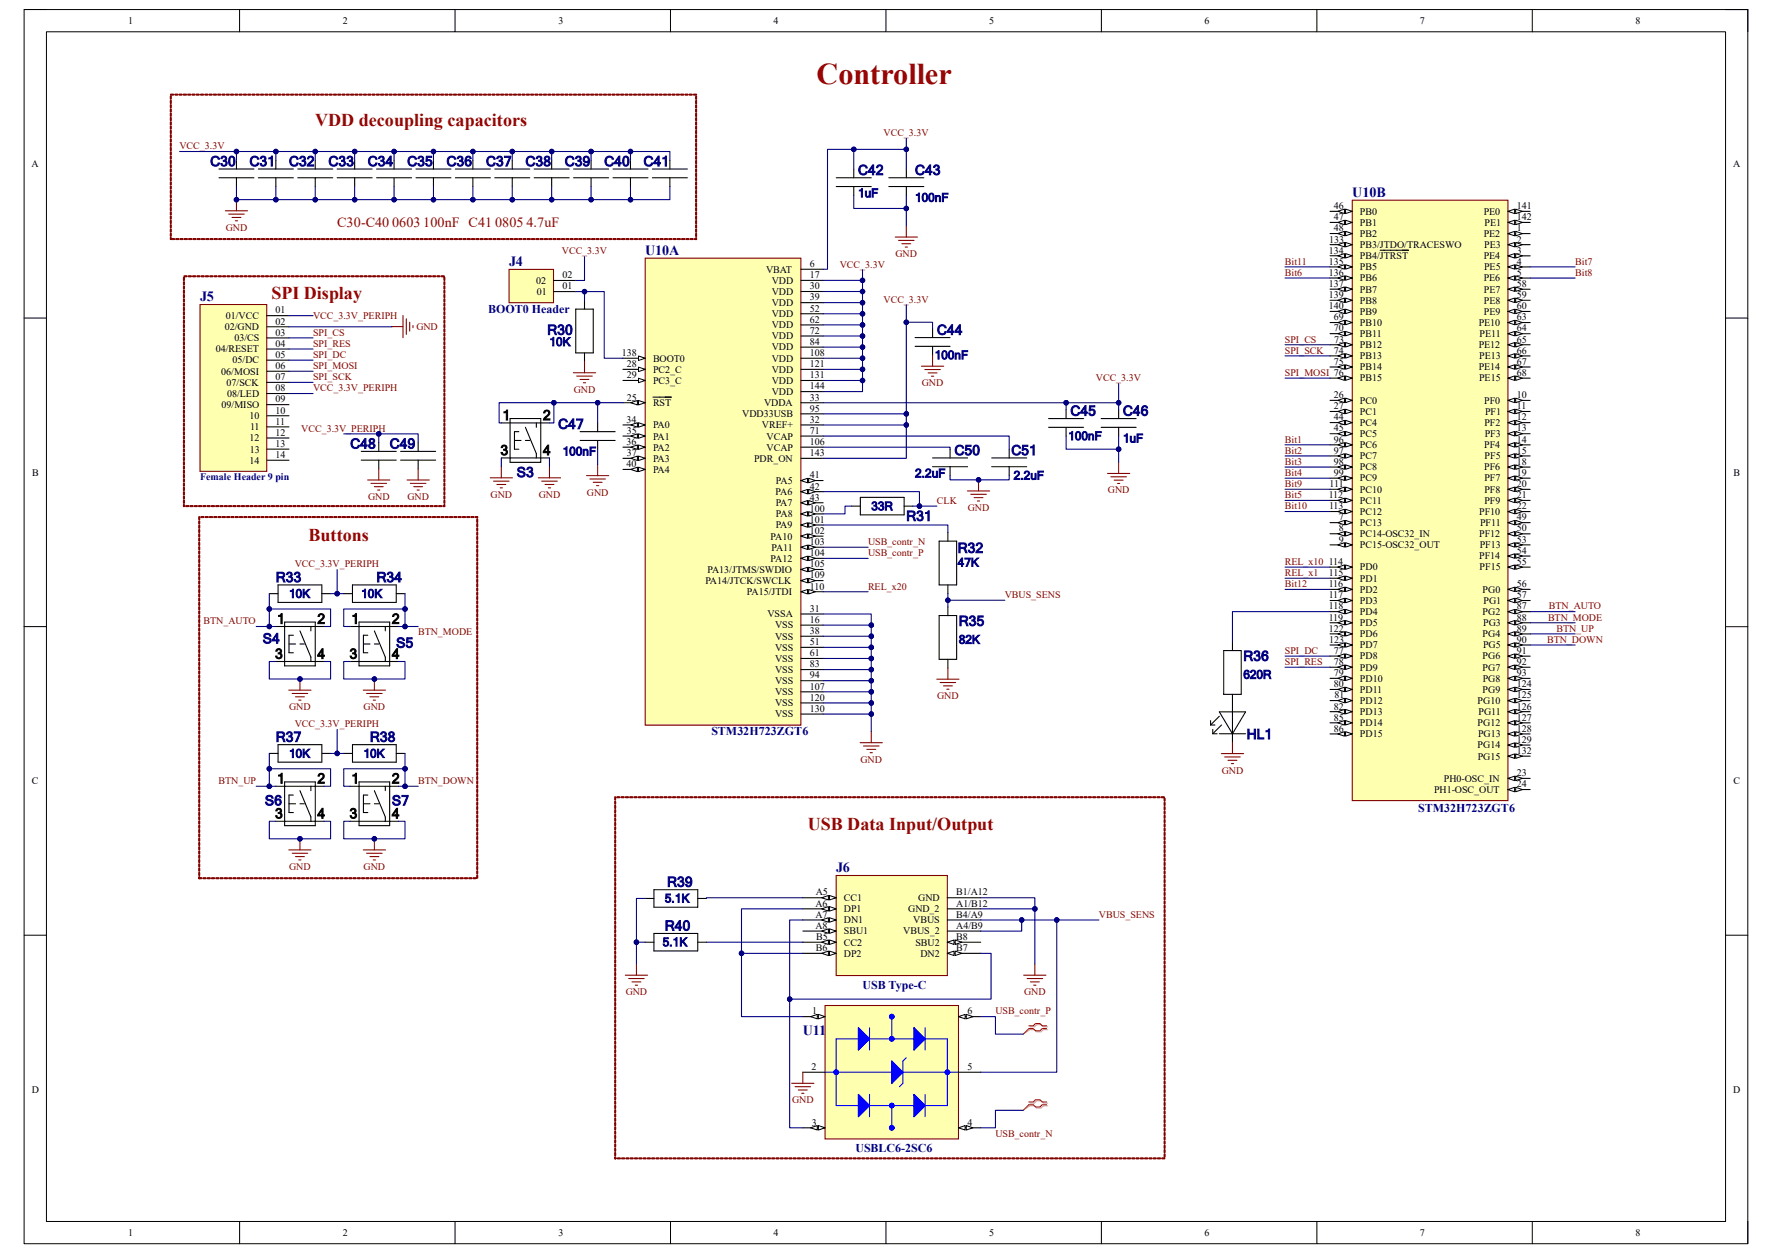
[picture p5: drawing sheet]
<svg xmlns="http://www.w3.org/2000/svg" width="420mm" height="297mm" viewBox="0 0 420 297" stroke-linecap="round" stroke-linejoin="round" font-family="sans-serif">
<defs><g id="words">
<text font-size="7.2" fill="#980000" x="193.5" y="19.9">Controller</text>
<g font-size="4.3" fill="#980000">
<text x="74.7" y="29.8">VDD decoupling capacitors</text>
<text x="64.3" y="70.8">SPI Display</text>
<text x="73.2" y="128.4">Buttons</text>
<text x="191.5" y="196.9">USB Data Input/Output</text>
</g>
<g font-size="3.3" fill="#000080">
<text x="49.8" y="39.4">C30</text>
<text x="59.1" y="39.4">C31</text>
<text x="68.5" y="39.4">C32</text>
<text x="77.9" y="39.4">C33</text>
<text x="87.2" y="39.4">C34</text>
<text x="96.5" y="39.4">C35</text>
<text x="105.8" y="39.4">C36</text>
<text x="115.2" y="39.4">C37</text>
<text x="124.5" y="39.4">C38</text>
<text x="133.9" y="39.4">C39</text>
<text x="143.2" y="39.4">C40</text>
<text x="152.5" y="39.4">C41</text>
<text x="203.4" y="41.4">C42</text>
<text x="216.9" y="41.4">C43</text>
<text x="320.5" y="46.7">U10B</text>
<text x="120.6" y="63.1">J4</text>
<text x="152.9" y="60.5">U10A</text>
<text x="47.4" y="71.5">J5</text>
<text x="129.7" y="79.3">R30</text>
<text x="222.1" y="79.3">C44</text>
<text x="132.3" y="101.6">C47</text>
<text x="253.7" y="98.5">C45</text>
<text x="266.1" y="98.5">C46</text>
<text x="83" y="106.3">C48</text>
<text x="92.4" y="106.3">C49</text>
<text x="226.2" y="107.9">C50</text>
<text x="239.7" y="107.9">C51</text>
<text x="122.5" y="113.1">S3</text>
<text x="214.8" y="123.4">R31</text>
<text x="227" y="131">R32</text>
<text x="65.4" y="138">R33</text>
<text x="89.2" y="138">R34</text>
<text x="227.2" y="148.3">R35</text>
<text x="62.3" y="152.5">S4</text>
<text x="93.9" y="153.5">S5</text>
<text x="294.7" y="156.6">R36</text>
<text x="65.4" y="175.8">R37</text>
<text x="87.7" y="175.8">R38</text>
<text x="295.5" y="175.2">HL1</text>
<text x="62.8" y="190.9">S6</text>
<text x="92.9" y="190.9">S7</text>
<text x="198.2" y="206.8">J6</text>
<text x="158.1" y="210.2">R39</text>
<text x="157.6" y="220.6">R40</text>
<text x="190.3" y="245.4">U11</text>
</g>
<text font-size="3.3" fill="#980000" x="79.9" y="53.8">C30-C40 0603 100nF C41 0805 4.7uF</text>
<g font-size="3.3">
<text x="119.1" y="99.6">1</text>
<text x="128.7" y="99.6">2</text>
<text x="118.6" y="107.9">3</text>
<text x="128.7" y="107.9">4</text>
<text x="65.7" y="147.8">1</text>
<text x="75.2" y="147.8">2</text>
<text x="83.3" y="147.8">1</text>
<text x="92.9" y="147.8">2</text>
<text x="65.2" y="156.1">3</text>
<text x="75.2" y="156.1">4</text>
<text x="82.8" y="156.1">3</text>
<text x="92.9" y="156.1">4</text>
<text x="65.7" y="185.7">1</text>
<text x="75.2" y="185.7">2</text>
<text x="83.3" y="185.7">1</text>
<text x="92.9" y="185.7">2</text>
<text x="65.2" y="194">3</text>
<text x="75.2" y="194">4</text>
<text x="82.8" y="194">3</text>
<text x="92.9" y="194">4</text>
</g>
<g font-size="2.8" fill="#000080">
<text x="203.4" y="46.7">1uF</text>
<text x="216.9" y="47.8">100nF</text>
<text x="115.7" y="74.2">BOOT0 Header</text>
<text x="130.2" y="82">10K</text>
<text x="221.5" y="85.1">100nF</text>
<text x="133.3" y="108">100nF</text>
<text x="253.2" y="104.3">100nF</text>
<text x="266.1" y="104.9">1uF</text>
<text x="216.9" y="113.2">2.2uF</text>
<text x="240.2" y="113.7">2.2uF</text>
<text x="206.5" y="120.9">33R</text>
<text x="227" y="134.3">47K</text>
<text x="68.5" y="141.7">10K</text>
<text x="85.6" y="141.7">10K</text>
<text x="227.2" y="152.6">82K</text>
<text x="294.7" y="160.9">620R</text>
<text x="68.5" y="179.6">10K</text>
<text x="86.1" y="179.6">10K</text>
<text x="168.6" y="174.3">STM32H723ZGT6</text>
<text x="336.1" y="192.5">STM32H723ZGT6</text>
<text x="157.6" y="213.9">5.1K</text>
<text x="157.1" y="224.3">5.1K</text>
<text x="204.4" y="234.5">USB Type-C</text>
<text x="202.7" y="273.1">USBLC6-2SC6</text>
</g>
<g font-size="2.4">
<text x="30.4" y="5.7">1</text>
<text x="81.2" y="5.7">2</text>
<text x="132.4" y="5.7">3</text>
<text x="183.3" y="5.7">4</text>
<text x="234.5" y="5.7">5</text>
<text x="285.5" y="5.7">6</text>
<text x="336.5" y="5.7">7</text>
<text x="387.6" y="5.7">8</text>
<text x="7.5" y="39.6">A</text>
<text x="410.8" y="39.6">A</text>
<text x="316.1" y="49.6">46</text>
<text x="316.1" y="52.2">47</text>
<text x="322.3" y="50.9">PB0</text>
<text x="322.3" y="53.5">PB1</text>
<text x="351.7" y="50.9">PE0</text>
<text x="351.9" y="53.5">PE1</text>
<text x="359.5" y="49.6">141</text>
<text x="359.5" y="52.2">142</text>
<text x="315" y="57.5">133</text>
<text x="316.1" y="54.8">48</text>
<text x="322.3" y="56.2">PB2</text>
<text x="322.3" y="58.8">PB3/JTDO/TRACESWO</text>
<text x="351.7" y="56.2">PE2</text>
<text x="351.8" y="58.8">PE3</text>
<text x="359.5" y="54.8">1</text>
<text x="359.5" y="57.5">2</text>
<text x="133.3" y="66">02</text>
<text x="181.6" y="64.6">VBAT</text>
<text x="191.9" y="63.3">6</text>
<text x="191.9" y="66">17</text>
<text x="314.9" y="60.1">134</text>
<text x="314.9" y="65.4">136</text>
<text x="315" y="62.7">135</text>
<text x="322.3" y="61.4">PB4/JTRST</text>
<text x="322.3" y="64.1">PB5</text>
<text x="351.7" y="61.4">PE4</text>
<text x="351.7" y="64.1">PE5</text>
<text x="359.5" y="60.1">3</text>
<text x="359.5" y="62.7">4</text>
<text x="359.5" y="65.4">5</text>
<text x="127" y="67.3">02</text>
<text x="127.3" y="69.9">01</text>
<text x="133.3" y="68.6">01</text>
<text x="182.9" y="67.3">VDD</text>
<text x="182.9" y="69.9">VDD</text>
<text x="191.9" y="68.6">30</text>
<text x="191.9" y="71.2">39</text>
<text x="314.9" y="68">137</text>
<text x="314.9" y="70.7">139</text>
<text x="322.3" y="66.7">PB6</text>
<text x="322.3" y="69.3">PB7</text>
<text x="322.3" y="72">PB8</text>
<text x="351.7" y="66.7">PE6</text>
<text x="351.7" y="69.3">PE7</text>
<text x="351.7" y="72">PE8</text>
<text x="359.5" y="68">58</text>
<text x="359.5" y="70.7">59</text>
<text x="53.5" y="75.6">01/VCC</text>
<text x="65.3" y="74.3">01</text>
<text x="65.3" y="77">02</text>
<text x="182.9" y="72.5">VDD</text>
<text x="182.9" y="75.2">VDD</text>
<text x="182.9" y="77.8">VDD</text>
<text x="191.9" y="73.9">52</text>
<text x="191.9" y="76.5">62</text>
<text x="314.9" y="73.3">140</text>
<text x="316.1" y="75.9">69</text>
<text x="322.3" y="74.6">PB9</text>
<text x="322.3" y="77.3">PB10</text>
<text x="350.5" y="77.3">PE10</text>
<text x="351.7" y="74.6">PE9</text>
<text x="359.5" y="73.3">60</text>
<text x="359.5" y="75.9">63</text>
<text x="51.1" y="83.5">04/RESET</text>
<text x="53.3" y="78.3">02/GND</text>
<text x="55.5" y="80.9">03/CS</text>
<text x="65.3" y="79.6">03</text>
<text x="65.3" y="82.2">04</text>
<text x="182.9" y="80.4">VDD</text>
<text x="182.9" y="83.1">VDD</text>
<text x="191.9" y="79.1">72</text>
<text x="191.9" y="81.7">84</text>
<text x="316.1" y="78.6">70</text>
<text x="316.1" y="83.8">74</text>
<text x="316.2" y="81.2">73</text>
<text x="322.3" y="79.9">PB11</text>
<text x="322.3" y="82.5">PB12</text>
<text x="350.5" y="82.5">PE12</text>
<text x="350.7" y="79.9">PE11</text>
<text x="359.5" y="78.6">64</text>
<text x="359.5" y="81.2">65</text>
<text x="359.5" y="83.8">66</text>
<text x="52.5" y="88.8">06/MOSI</text>
<text x="55.1" y="86.1">05/DC</text>
<text x="65.3" y="84.8">05</text>
<text x="65.3" y="87.5">06</text>
<text x="147.4" y="84.4">138</text>
<text x="148.5" y="87">28</text>
<text x="148.5" y="89.7">29</text>
<text x="154.8" y="85.7">BOOT0</text>
<text x="154.8" y="88.3">PC2_C</text>
<text x="182.9" y="85.7">VDD</text>
<text x="182.9" y="88.3">VDD</text>
<text x="191.9" y="84.4">108</text>
<text x="191.9" y="87">121</text>
<text x="191.9" y="89.7">131</text>
<text x="316.1" y="86.5">75</text>
<text x="322.3" y="85.1">PB13</text>
<text x="322.3" y="87.8">PB14</text>
<text x="350.5" y="87.8">PE14</text>
<text x="350.6" y="85.1">PE13</text>
<text x="359.5" y="86.5">67</text>
<text x="359.5" y="89.1">68</text>
<text x="53.7" y="91.4">07/SCK</text>
<text x="53.8" y="94.1">08/LED</text>
<text x="65.3" y="90.1">07</text>
<text x="65.3" y="92.8">08</text>
<text x="65.3" y="95.4">09</text>
<text x="148.6" y="95">25</text>
<text x="154.8" y="91">PC3_C</text>
<text x="182.9" y="91">VDD</text>
<text x="182.9" y="93.6">VDD</text>
<text x="191.9" y="92.3">144</text>
<text x="191.9" y="95">33</text>
<text x="316.1" y="94.4">26</text>
<text x="322.3" y="90.4">PB15</text>
<text x="322.3" y="95.7">PC0</text>
<text x="350.6" y="90.4">PE15</text>
<text x="351.8" y="95.7">PF0</text>
<text x="359.5" y="94.4">10</text>
<text x="52.5" y="96.7">09/MISO</text>
<text x="59.1" y="99.4">10</text>
<text x="59.3" y="102">11</text>
<text x="65.3" y="98">10</text>
<text x="65.3" y="100.7">11</text>
<text x="148.5" y="100.2">34</text>
<text x="154.8" y="96.3">RST</text>
<text x="154.8" y="101.5">PA0</text>
<text x="175.9" y="98.9">VDD33USB</text>
<text x="180.6" y="101.5">VREF+</text>
<text x="181.1" y="96.3">VDDA</text>
<text x="191.9" y="97.6">95</text>
<text x="191.9" y="100.2">32</text>
<text x="316.1" y="97">27</text>
<text x="316.1" y="99.7">44</text>
<text x="322.3" y="98.3">PC1</text>
<text x="322.3" y="101">PC4</text>
<text x="351.8" y="101">PF2</text>
<text x="352" y="98.3">PF1</text>
<text x="359.5" y="97">11</text>
<text x="359.5" y="99.7">12</text>
<text x="59.1" y="104.6">12</text>
<text x="59.2" y="107.3">13</text>
<text x="65.3" y="103.3">12</text>
<text x="65.3" y="105.9">13</text>
<text x="148.5" y="105.5">36</text>
<text x="148.6" y="102.8">35</text>
<text x="154.8" y="104.2">PA1</text>
<text x="154.8" y="106.8">PA2</text>
<text x="181.7" y="104.2">VCAP</text>
<text x="181.7" y="106.8">VCAP</text>
<text x="191.9" y="102.8">71</text>
<text x="191.9" y="105.5">106</text>
<text x="316.1" y="104.9">96</text>
<text x="316.1" y="107.6">97</text>
<text x="316.1" y="102.3">45</text>
<text x="322.3" y="103.6">PC5</text>
<text x="322.3" y="106.3">PC6</text>
<text x="351.8" y="106.3">PF4</text>
<text x="351.9" y="103.6">PF3</text>
<text x="359.5" y="102.3">13</text>
<text x="359.5" y="104.9">14</text>
<text x="359.5" y="107.6">15</text>
<text x="7.6" y="112.8">B</text>
<text x="59.1" y="109.9">14</text>
<text x="65.3" y="108.6">14</text>
<text x="148.5" y="110.7">40</text>
<text x="148.5" y="108.1">37</text>
<text x="154.8" y="109.4">PA3</text>
<text x="154.8" y="112.1">PA4</text>
<text x="178.7" y="109.4">PDR_ON</text>
<text x="191.9" y="108.1">143</text>
<text x="191.9" y="113.4">41</text>
<text x="316.1" y="112.8">99</text>
<text x="316.1" y="110.2">98</text>
<text x="322.3" y="108.9">PC7</text>
<text x="322.3" y="111.5">PC8</text>
<text x="351.8" y="111.5">PF6</text>
<text x="351.9" y="108.9">PF5</text>
<text x="359.5" y="110.2">18</text>
<text x="359.5" y="112.8">19</text>
<text x="410.9" y="112.8">B</text>
<text x="183.8" y="117.3">PA6</text>
<text x="183.9" y="120">PA7</text>
<text x="183.9" y="114.7">PA5</text>
<text x="191.9" y="116">42</text>
<text x="191.9" y="118.7">43</text>
<text x="314.9" y="118.1">112</text>
<text x="315.1" y="115.4">111</text>
<text x="322.3" y="114.1">PC9</text>
<text x="322.3" y="116.8">PC10</text>
<text x="322.3" y="119.4">PC11</text>
<text x="351.8" y="114.1">PF7</text>
<text x="351.8" y="116.8">PF8</text>
<text x="351.8" y="119.4">PF9</text>
<text x="359.5" y="115.4">20</text>
<text x="359.5" y="118.1">21</text>
<text x="183.9" y="125.3">PA9</text>
<text x="183.9" y="122.6">PA8</text>
<text x="191.9" y="121.3">100</text>
<text x="191.9" y="123.9">101</text>
<text x="315" y="120.7">113</text>
<text x="317.3" y="123.4">7</text>
<text x="317.3" y="126">8</text>
<text x="322.3" y="122">PC12</text>
<text x="322.3" y="124.7">PC13</text>
<text x="350.6" y="122">PF10</text>
<text x="350.8" y="124.7">PF11</text>
<text x="359.5" y="120.7">22</text>
<text x="359.5" y="123.4">49</text>
<text x="359.5" y="126">50</text>
<text x="182.6" y="127.9">PA10</text>
<text x="182.8" y="130.5">PA11</text>
<text x="191.9" y="126.6">102</text>
<text x="191.9" y="129.2">103</text>
<text x="191.9" y="131.8">104</text>
<text x="317.3" y="128.7">9</text>
<text x="322.3" y="127.3">PC14-OSC32_IN</text>
<text x="322.3" y="130">PC15-OSC32_OUT</text>
<text x="350.6" y="127.3">PF12</text>
<text x="350.7" y="130">PF13</text>
<text x="359.5" y="128.7">53</text>
<text x="359.5" y="131.3">54</text>
<text x="167.7" y="135.8">PA13/JTMS/SWDIO</text>
<text x="182.6" y="133.1">PA12</text>
<text x="191.9" y="134.5">105</text>
<text x="191.9" y="137.1">109</text>
<text x="314.9" y="133.9">114</text>
<text x="315" y="136.6">115</text>
<text x="322.3" y="135.2">PD0</text>
<text x="322.3" y="137.9">PD1</text>
<text x="350.6" y="132.6">PF14</text>
<text x="350.7" y="135.2">PF15</text>
<text x="359.5" y="133.9">55</text>
<text x="167.2" y="138.4">PA14/JTCK/SWCLK</text>
<text x="177" y="141.1">PA15/JTDI</text>
<text x="191.9" y="139.7">110</text>
<text x="314.9" y="139.2">116</text>
<text x="314.9" y="141.8">117</text>
<text x="322.3" y="140.5">PD2</text>
<text x="322.3" y="143.1">PD3</text>
<text x="351.4" y="140.5">PG0</text>
<text x="351.6" y="143.1">PG1</text>
<text x="359.5" y="139.2">56</text>
<text x="359.5" y="141.8">57</text>
<text x="181.9" y="146.3">VSSA</text>
<text x="183.7" y="149">VSS</text>
<text x="191.9" y="145">31</text>
<text x="191.9" y="147.7">16</text>
<text x="314.9" y="147.1">119</text>
<text x="314.9" y="149.7">122</text>
<text x="315" y="144.4">118</text>
<text x="322.3" y="145.8">PD4</text>
<text x="322.3" y="148.4">PD5</text>
<text x="351.4" y="145.8">PG2</text>
<text x="351.5" y="148.4">PG3</text>
<text x="359.5" y="144.4">87</text>
<text x="359.5" y="147.1">88</text>
<text x="359.5" y="149.7">89</text>
<text x="183.7" y="151.6">VSS</text>
<text x="183.7" y="154.2">VSS</text>
<text x="191.9" y="150.3">38</text>
<text x="191.9" y="152.9">51</text>
<text x="191.9" y="155.6">61</text>
<text x="315" y="152.4">123</text>
<text x="316.1" y="155">77</text>
<text x="322.3" y="151">PD6</text>
<text x="322.3" y="153.7">PD7</text>
<text x="351.4" y="151">PG4</text>
<text x="351.5" y="153.7">PG5</text>
<text x="359.5" y="152.4">90</text>
<text x="359.5" y="155">91</text>
<text x="183.7" y="156.9">VSS</text>
<text x="183.7" y="159.5">VSS</text>
<text x="191.9" y="158.2">83</text>
<text x="191.9" y="160.8">94</text>
<text x="316.1" y="160.3">79</text>
<text x="316.1" y="157.6">78</text>
<text x="322.3" y="156.3">PD8</text>
<text x="322.3" y="159">PD9</text>
<text x="322.3" y="161.6">PD10</text>
<text x="351.4" y="156.3">PG6</text>
<text x="351.4" y="159">PG7</text>
<text x="351.5" y="161.6">PG8</text>
<text x="359.5" y="157.6">92</text>
<text x="359.5" y="160.3">93</text>
<text x="183.7" y="162.1">VSS</text>
<text x="183.7" y="164.8">VSS</text>
<text x="183.7" y="167.4">VSS</text>
<text x="191.9" y="163.4">107</text>
<text x="191.9" y="166.1">120</text>
<text x="316.1" y="162.9">80</text>
<text x="316.3" y="165.5">81</text>
<text x="322.3" y="164.2">PD11</text>
<text x="322.3" y="166.8">PD12</text>
<text x="350.2" y="166.8">PG10</text>
<text x="351.4" y="164.2">PG9</text>
<text x="359.5" y="162.9">124</text>
<text x="359.5" y="165.5">125</text>
<text x="183.7" y="170.1">VSS</text>
<text x="191.9" y="168.7">130</text>
<text x="316.1" y="168.2">82</text>
<text x="316.1" y="173.4">86</text>
<text x="316.1" y="170.8">85</text>
<text x="322.3" y="169.5">PD13</text>
<text x="322.3" y="172.1">PD14</text>
<text x="350.2" y="172.1">PG12</text>
<text x="350.4" y="169.5">PG11</text>
<text x="359.5" y="168.2">126</text>
<text x="359.5" y="170.8">127</text>
<text x="359.5" y="173.4">128</text>
<text x="322.3" y="174.8">PD15</text>
<text x="350.2" y="177.4">PG14</text>
<text x="350.3" y="174.8">PG13</text>
<text x="359.5" y="176.1">129</text>
<text x="359.5" y="178.7">132</text>
<text x="7.6" y="185.9">C</text>
<text x="342.2" y="185.3">PH0-OSC_IN</text>
<text x="350.3" y="180">PG15</text>
<text x="359.5" y="184">23</text>
<text x="410.8" y="185.9">C</text>
<text x="339.9" y="188">PH1-OSC_OUT</text>
<text x="359.5" y="186.6">24</text>
<text x="193.3" y="214.9">A6</text>
<text x="193.3" y="212.3">A5</text>
<text x="200" y="213.6">CC1</text>
<text x="217.6" y="213.6">GND</text>
<text x="226.7" y="212.3">B1/A12</text>
<text x="226.7" y="214.9">A1/B12</text>
<text x="193.3" y="217.6">A7</text>
<text x="193.3" y="220.2">A8</text>
<text x="200" y="216.2">DP1</text>
<text x="200" y="218.9">DN1</text>
<text x="200" y="221.5">SBU1</text>
<text x="214.1" y="221.5">VBUS_2</text>
<text x="215.3" y="216.2">GND_2</text>
<text x="216.5" y="218.9">VBUS</text>
<text x="226.7" y="217.6">B4/A9</text>
<text x="226.7" y="220.2">A4/B9</text>
<text x="193.4" y="225.5">B6</text>
<text x="193.5" y="222.8">B5</text>
<text x="200" y="224.2">CC2</text>
<text x="200" y="226.8">DP2</text>
<text x="217" y="224.2">SBU2</text>
<text x="218.1" y="226.8">DN2</text>
<text x="226.7" y="222.8">B8</text>
<text x="226.7" y="225.5">B7</text>
<text x="192.5" y="240.5">1</text>
<text x="229.3" y="240.5">6</text>
<text x="192.4" y="253.6">2</text>
<text x="229.3" y="253.6">5</text>
<text x="7.5" y="259">D</text>
<text x="410.8" y="259">D</text>
<text x="192.4" y="266.8">3</text>
<text x="229.3" y="266.8">4</text>
<text x="30.4" y="293">1</text>
<text x="81.2" y="293">2</text>
<text x="132.4" y="293">3</text>
<text x="183.3" y="293">4</text>
<text x="234.5" y="293">5</text>
<text x="285.5" y="293">6</text>
<text x="336.5" y="293">7</text>
<text x="387.6" y="293">8</text>
</g>
<g font-size="2.4" fill="#800000">
<text x="42.5" y="35.4">VCC_3.3V</text>
<text x="209.4" y="32.3">VCC_3.3V</text>
<text x="53.5" y="54.7">GND</text>
<text x="133.2" y="60.3">VCC_3.3V</text>
<text x="199.1" y="63.4">VCC_3.3V</text>
<text x="212.3" y="61">GND</text>
<text x="304.5" y="65.4">Bit6</text>
<text x="304.5" y="62.7">Bit11</text>
<text x="373.3" y="62.7">Bit7</text>
<text x="373.3" y="65.4">Bit8</text>
<text x="209.4" y="71.7">VCC_3.3V</text>
<text x="74.2" y="75.6">VCC_3.3V_PERIPH</text>
<text x="74.2" y="82.2">SPI_RES</text>
<text x="74.2" y="79.6">SPI_CS</text>
<text x="98.7" y="78.2">GND</text>
<text x="304.5" y="83.8">SPI_SCK</text>
<text x="304.5" y="81.2">SPI_CS</text>
<text x="74.2" y="84.8">SPI_DC</text>
<text x="74.2" y="87.5">SPI_MOSI</text>
<text x="304.5" y="89.1">SPI_MOSI 76</text>
<text x="74.2" y="92.8">VCC_3.3V_PERIPH</text>
<text x="74.2" y="90.1">SPI_SCK</text>
<text x="136" y="93.1">GND</text>
<text x="218.5" y="91.6">GND</text>
<text x="259.8" y="90.4">VCC_3.3V</text>
<text x="71.4" y="102.3">VCC_3.3V_PERIPH</text>
<text x="304.5" y="104.9">Bit1</text>
<text x="304.5" y="107.6">Bit2</text>
<text x="304.5" y="110.2">Bit3</text>
<text x="304.5" y="112.8">Bit4</text>
<text x="87.2" y="118.5">GND</text>
<text x="96.6" y="118.5">GND</text>
<text x="116.3" y="118">GND</text>
<text x="127.7" y="118">GND</text>
<text x="139.1" y="117.5">GND</text>
<text x="222.1" y="119.5">CLK</text>
<text x="262.6" y="117">GND</text>
<text x="304.5" y="115.4">Bit9</text>
<text x="304.5" y="118.1">Bit5</text>
<text x="229.4" y="121.1">GND</text>
<text x="304.5" y="120.7">Bit10</text>
<text x="205.7" y="129.2">USB_contr_N</text>
<text x="205.7" y="131.8">USB_contr_P</text>
<text x="69.8" y="134.5">VCC_3.3V_PERIPH</text>
<text x="304.5" y="136.6">REL_x1</text>
<text x="304.5" y="133.9">REL_x10</text>
<text x="205.7" y="139.7">REL_x20</text>
<text x="238.2" y="141.8">VBUS_SENS</text>
<text x="304.5" y="139.2">Bit12</text>
<text x="48.3" y="148">BTN_AUTO</text>
<text x="366.9" y="147.1">BTN_MODE</text>
<text x="367.1" y="144.4">BTN_AUTO</text>
<text x="368.9" y="149.7">BTN_UP</text>
<text x="99.1" y="150.6">BTN_MODE</text>
<text x="304.5" y="155">SPI_DC</text>
<text x="366.7" y="152.4">BTN_DOWN</text>
<text x="304.5" y="157.6">SPI_RES</text>
<text x="222.1" y="165.7">GND</text>
<text x="68.5" y="168.4">GND</text>
<text x="69.8" y="172.4">VCC_3.3V_PERIPH</text>
<text x="86.2" y="168.4">GND</text>
<text x="51.8" y="185.8">BTN_UP</text>
<text x="99.1" y="185.8">BTN_DOWN</text>
<text x="204" y="180.8">GND</text>
<text x="289.6" y="183.4">GND</text>
<text x="68.5" y="206.2">GND</text>
<text x="86.2" y="206.2">GND</text>
<text x="260.5" y="217.6">VBUS_SENS</text>
<text x="148.3" y="235.9">GND</text>
<text x="242.7" y="235.9">GND</text>
<text x="235.9" y="240.5">USB_contr_P</text>
<text x="187.7" y="261.5">GND</text>
<text x="235.9" y="269.5">USB_contr_N</text>
</g>
<text font-size="2.4" fill="#000080" x="47.4" y="113.8">Female Header 9 pin</text>
</g></defs>
<path d="M5.7 2.3h408.6v292.5h-408.6z" fill="none" stroke="#000" stroke-width=".24"/>
<path d="M11 7.5h398v282h-398z" fill-rule="evenodd" fill="#fff"/>
<g fill="none" stroke="#000" stroke-width=".24">
<path d="M5.7 2.3h5.3M11 7.5h398v282h-398zM56.8 2.3v5.2M107.8 2.3v5.2M158.9 2.3v5.2M210 2.3v5.2M261 2.3v5.2M312.1 2.3v5.2M363.2 2.3v5.2M409 2.3h5.3v5.2M5.7 75.4h5.3M409 75.4h5.3"/>
<path d="M5.7 148.5h5.3M409 148.5h5.3M5.7 221.7h5.3M409 221.7h5.3M56.8 289.5v5.3M107.9 289.5v5.3M158.9 289.5v5.3M210 289.5v5.3M261 289.5v5.3M312.1 289.5v5.3M363.2 289.5v5.3M414.3 289.5v5.3"/>
</g>
<path d="M320.5 47.5h36.9v142.3h-36.9z" fill-rule="evenodd" fill="#ffffb0"/>
<path d="M320.5 47.5h36.9v142.3h-36.9z" fill="none" stroke="#800000" stroke-width=".25"/>
<path d="M315.2 50.1h5.3" fill="none" stroke="#000" stroke-width=".25"/>
<path d="M318.9 49.6l1.6 .5-1.6 .5z" fill="#f8fcff"/>
<path d="M318.9 49.6l1.6 .5-1.6 .5z" fill="none" stroke="#000" stroke-width=".24"/>
<path d="M317.1 50.1l1.6-.5v1z" fill="#f8fcff"/>
<path d="M317.1 50.1l1.6-.5v1z" fill="none" stroke="#000" stroke-width=".24"/>
<path d="M315.2 52.7h5.3" fill="none" stroke="#000" stroke-width=".25"/>
<path d="M318.9 52.2l1.6 .5-1.6 .6z" fill="#f8fcff"/>
<path d="M318.9 52.2l1.6 .5-1.6 .6z" fill="none" stroke="#000" stroke-width=".24"/>
<path d="M317.1 52.7l1.6-.5v1.1z" fill="#f8fcff"/>
<path d="M317.1 52.7l1.6-.5v1.1z" fill="none" stroke="#000" stroke-width=".24"/>
<path d="M315.2 55.4h5.3" fill="none" stroke="#000" stroke-width=".25"/>
<path d="M318.9 54.8l1.6 .6-1.6 .5z" fill="#f8fcff"/>
<path d="M318.9 54.8l1.6 .6-1.6 .5z" fill="none" stroke="#000" stroke-width=".24"/>
<path d="M317.1 55.4l1.6-.6v1.1z" fill="#f8fcff"/>
<path d="M317.1 55.4l1.6-.6v1.1z" fill="none" stroke="#000" stroke-width=".24"/>
<path d="M315.2 58h5.3" fill="none" stroke="#000" stroke-width=".25"/>
<path d="M318.9 57.5l1.6 .5-1.6 .5z" fill="#f8fcff"/>
<path d="M318.9 57.5l1.6 .5-1.6 .5z" fill="none" stroke="#000" stroke-width=".24"/>
<path d="M317.1 58l1.6-.5v1z" fill="#f8fcff"/>
<path d="M317.1 58l1.6-.5v1z" fill="none" stroke="#000" stroke-width=".24"/>
<path d="M315.2 60.6h5.3" fill="none" stroke="#000" stroke-width=".25"/>
<path d="M318.9 60.1l1.6 .5-1.6 .6z" fill="#f8fcff"/>
<path d="M318.9 60.1l1.6 .5-1.6 .6z" fill="none" stroke="#000" stroke-width=".24"/>
<path d="M317.1 60.6l1.6-.5v1.1z" fill="#f8fcff"/>
<path d="M317.1 60.6l1.6-.5v1.1z" fill="none" stroke="#000" stroke-width=".24"/>
<path d="M327.1 59.3h6.8M315.2 63.3h5.3" fill="none" stroke="#000" stroke-width=".25"/>
<path d="M318.9 62.7l1.6 .6-1.6 .5z" fill="#f8fcff"/>
<path d="M318.9 62.7l1.6 .6-1.6 .5z" fill="none" stroke="#000" stroke-width=".24"/>
<path d="M317.1 63.3l1.6-.6v1.1z" fill="#f8fcff"/>
<path d="M317.1 63.3l1.6-.6v1.1z" fill="none" stroke="#000" stroke-width=".24"/>
<path d="M315.2 65.9h5.3" fill="none" stroke="#000" stroke-width=".25"/>
<path d="M318.9 65.4l1.6 .5-1.6 .5z" fill="#f8fcff"/>
<path d="M318.9 65.4l1.6 .5-1.6 .5z" fill="none" stroke="#000" stroke-width=".24"/>
<path d="M317.1 65.9l1.6-.5v1z" fill="#f8fcff"/>
<path d="M317.1 65.9l1.6-.5v1z" fill="none" stroke="#000" stroke-width=".24"/>
<path d="M315.2 68.5h5.3" fill="none" stroke="#000" stroke-width=".25"/>
<path d="M318.9 68l1.6 .5-1.6 .6z" fill="#f8fcff"/>
<path d="M318.9 68l1.6 .5-1.6 .6z" fill="none" stroke="#000" stroke-width=".24"/>
<path d="M317.1 68.5l1.6-.5v1.1z" fill="#f8fcff"/>
<path d="M317.1 68.5l1.6-.5v1.1z" fill="none" stroke="#000" stroke-width=".24"/>
<path d="M315.2 71.2h5.3" fill="none" stroke="#000" stroke-width=".25"/>
<path d="M318.9 70.7l1.6 .5-1.6 .5z" fill="#f8fcff"/>
<path d="M318.9 70.7l1.6 .5-1.6 .5z" fill="none" stroke="#000" stroke-width=".24"/>
<path d="M317.1 71.2l1.6-.5v1z" fill="#f8fcff"/>
<path d="M317.1 71.2l1.6-.5v1z" fill="none" stroke="#000" stroke-width=".24"/>
<path d="M315.2 73.8h5.3" fill="none" stroke="#000" stroke-width=".25"/>
<path d="M318.9 73.3l1.6 .5-1.6 .5z" fill="#f8fcff"/>
<path d="M318.9 73.3l1.6 .5-1.6 .5z" fill="none" stroke="#000" stroke-width=".24"/>
<path d="M317.1 73.8l1.6-.5v1z" fill="#f8fcff"/>
<path d="M317.1 73.8l1.6-.5v1z" fill="none" stroke="#000" stroke-width=".24"/>
<path d="M315.2 76.5h5.3" fill="none" stroke="#000" stroke-width=".25"/>
<path d="M318.9 75.9l1.6 .6-1.6 .5z" fill="#f8fcff"/>
<path d="M318.9 75.9l1.6 .6-1.6 .5z" fill="none" stroke="#000" stroke-width=".24"/>
<path d="M317.1 76.5l1.6-.6v1.1z" fill="#f8fcff"/>
<path d="M317.1 76.5l1.6-.6v1.1z" fill="none" stroke="#000" stroke-width=".24"/>
<path d="M315.2 79.1h5.3" fill="none" stroke="#000" stroke-width=".25"/>
<path d="M318.9 78.6l1.6 .5-1.6 .5z" fill="#f8fcff"/>
<path d="M318.9 78.6l1.6 .5-1.6 .5z" fill="none" stroke="#000" stroke-width=".24"/>
<path d="M317.1 79.1l1.6-.5v1z" fill="#f8fcff"/>
<path d="M317.1 79.1l1.6-.5v1z" fill="none" stroke="#000" stroke-width=".24"/>
<path d="M315.2 81.7h5.3" fill="none" stroke="#000" stroke-width=".25"/>
<path d="M318.9 81.2l1.6 .5-1.6 .6z" fill="#f8fcff"/>
<path d="M318.9 81.2l1.6 .5-1.6 .6z" fill="none" stroke="#000" stroke-width=".24"/>
<path d="M317.1 81.7l1.6-.5v1.1z" fill="#f8fcff"/>
<path d="M317.1 81.7l1.6-.5v1.1z" fill="none" stroke="#000" stroke-width=".24"/>
<path d="M315.2 84.4h5.3" fill="none" stroke="#000" stroke-width=".25"/>
<path d="M318.9 83.8l1.6 .6-1.6 .5z" fill="#f8fcff"/>
<path d="M318.9 83.8l1.6 .6-1.6 .5z" fill="none" stroke="#000" stroke-width=".24"/>
<path d="M317.1 84.4l1.6-.6v1.1z" fill="#f8fcff"/>
<path d="M317.1 84.4l1.6-.6v1.1z" fill="none" stroke="#000" stroke-width=".24"/>
<path d="M315.2 87h5.3" fill="none" stroke="#000" stroke-width=".25"/>
<path d="M318.9 86.5l1.6 .5-1.6 .5z" fill="#f8fcff"/>
<path d="M318.9 86.5l1.6 .5-1.6 .5z" fill="none" stroke="#000" stroke-width=".24"/>
<path d="M317.1 87l1.6-.5v1z" fill="#f8fcff"/>
<path d="M317.1 87l1.6-.5v1z" fill="none" stroke="#000" stroke-width=".24"/>
<path d="M315.2 89.6h5.3" fill="none" stroke="#000" stroke-width=".25"/>
<path d="M318.9 89.1l1.6 .5-1.6 .6z" fill="#f8fcff"/>
<path d="M318.9 89.1l1.6 .5-1.6 .6z" fill="none" stroke="#000" stroke-width=".24"/>
<path d="M317.1 89.6l1.6-.5v1.1z" fill="#f8fcff"/>
<path d="M317.1 89.6l1.6-.5v1.1z" fill="none" stroke="#000" stroke-width=".24"/>
<path d="M315.2 94.9h5.3" fill="none" stroke="#000" stroke-width=".25"/>
<path d="M318.9 94.4l1.6 .5-1.6 .5z" fill="#f8fcff"/>
<path d="M318.9 94.4l1.6 .5-1.6 .5z" fill="none" stroke="#000" stroke-width=".24"/>
<path d="M317.1 94.9l1.6-.5v1z" fill="#f8fcff"/>
<path d="M317.1 94.9l1.6-.5v1z" fill="none" stroke="#000" stroke-width=".24"/>
<path d="M315.2 97.5h5.3" fill="none" stroke="#000" stroke-width=".25"/>
<path d="M318.9 97l1.6 .5-1.6 .6z" fill="#f8fcff"/>
<path d="M318.9 97l1.6 .5-1.6 .6z" fill="none" stroke="#000" stroke-width=".24"/>
<path d="M317.1 97.5l1.6-.5v1.1z" fill="#f8fcff"/>
<path d="M317.1 97.5l1.6-.5v1.1z" fill="none" stroke="#000" stroke-width=".24"/>
<path d="M315.2 100.2h5.3" fill="none" stroke="#000" stroke-width=".25"/>
<path d="M318.9 99.6l1.6 .6-1.6 .5z" fill="#f8fcff"/>
<path d="M318.9 99.6l1.6 .6-1.6 .5z" fill="none" stroke="#000" stroke-width=".24"/>
<path d="M317.1 100.2l1.6-.6v1.1z" fill="#f8fcff"/>
<path d="M317.1 100.2l1.6-.6v1.1z" fill="none" stroke="#000" stroke-width=".24"/>
<path d="M315.2 102.8h5.3" fill="none" stroke="#000" stroke-width=".25"/>
<path d="M318.9 102.3l1.6 .5-1.6 .5z" fill="#f8fcff"/>
<path d="M318.9 102.3l1.6 .5-1.6 .5z" fill="none" stroke="#000" stroke-width=".24"/>
<path d="M317.1 102.8l1.6-.5v1z" fill="#f8fcff"/>
<path d="M317.1 102.8l1.6-.5v1z" fill="none" stroke="#000" stroke-width=".24"/>
<path d="M315.2 105.4h5.3" fill="none" stroke="#000" stroke-width=".25"/>
<path d="M318.9 104.9l1.6 .5-1.6 .6z" fill="#f8fcff"/>
<path d="M318.9 104.9l1.6 .5-1.6 .6z" fill="none" stroke="#000" stroke-width=".24"/>
<path d="M317.1 105.4l1.6-.5v1.1z" fill="#f8fcff"/>
<path d="M317.1 105.4l1.6-.5v1.1z" fill="none" stroke="#000" stroke-width=".24"/>
<path d="M315.2 108.1h5.3" fill="none" stroke="#000" stroke-width=".25"/>
<path d="M318.9 107.5l1.6 .6-1.6 .5z" fill="#f8fcff"/>
<path d="M318.9 107.5l1.6 .6-1.6 .5z" fill="none" stroke="#000" stroke-width=".24"/>
<path d="M317.1 108.1l1.6-.6v1.1z" fill="#f8fcff"/>
<path d="M317.1 108.1l1.6-.6v1.1z" fill="none" stroke="#000" stroke-width=".24"/>
<path d="M315.2 110.7h5.3" fill="none" stroke="#000" stroke-width=".25"/>
<path d="M318.9 110.2l1.6 .5-1.6 .5z" fill="#f8fcff"/>
<path d="M318.9 110.2l1.6 .5-1.6 .5z" fill="none" stroke="#000" stroke-width=".24"/>
<path d="M317.1 110.7l1.6-.5v1z" fill="#f8fcff"/>
<path d="M317.1 110.7l1.6-.5v1z" fill="none" stroke="#000" stroke-width=".24"/>
<path d="M315.2 113.3h5.3" fill="none" stroke="#000" stroke-width=".25"/>
<path d="M318.9 112.8l1.6 .5-1.6 .6z" fill="#f8fcff"/>
<path d="M318.9 112.8l1.6 .5-1.6 .6z" fill="none" stroke="#000" stroke-width=".24"/>
<path d="M317.1 113.3l1.6-.5v1.1z" fill="#f8fcff"/>
<path d="M317.1 113.3l1.6-.5v1.1z" fill="none" stroke="#000" stroke-width=".24"/>
<path d="M315.2 116h5.3" fill="none" stroke="#000" stroke-width=".25"/>
<path d="M318.9 115.5l1.6 .5-1.6 .5z" fill="#f8fcff"/>
<path d="M318.9 115.5l1.6 .5-1.6 .5z" fill="none" stroke="#000" stroke-width=".24"/>
<path d="M317.1 116l1.6-.5v1z" fill="#f8fcff"/>
<path d="M317.1 116l1.6-.5v1z" fill="none" stroke="#000" stroke-width=".24"/>
<path d="M315.2 118.6h5.3" fill="none" stroke="#000" stroke-width=".25"/>
<path d="M318.9 118.1l1.6 .5-1.6 .5z" fill="#f8fcff"/>
<path d="M318.9 118.1l1.6 .5-1.6 .5z" fill="none" stroke="#000" stroke-width=".24"/>
<path d="M317.1 118.6l1.6-.5v1z" fill="#f8fcff"/>
<path d="M317.1 118.6l1.6-.5v1z" fill="none" stroke="#000" stroke-width=".24"/>
<path d="M315.2 121.3h5.3" fill="none" stroke="#000" stroke-width=".25"/>
<path d="M318.9 120.7l1.6 .6-1.6 .5z" fill="#f8fcff"/>
<path d="M318.9 120.7l1.6 .6-1.6 .5z" fill="none" stroke="#000" stroke-width=".24"/>
<path d="M317.1 121.3l1.6-.6v1.1z" fill="#f8fcff"/>
<path d="M317.1 121.3l1.6-.6v1.1z" fill="none" stroke="#000" stroke-width=".24"/>
<path d="M315.2 123.9h5.3" fill="none" stroke="#000" stroke-width=".25"/>
<path d="M318.9 123.4l1.6 .5-1.6 .5z" fill="#f8fcff"/>
<path d="M318.9 123.4l1.6 .5-1.6 .5z" fill="none" stroke="#000" stroke-width=".24"/>
<path d="M317.1 123.9l1.6-.5v1z" fill="#f8fcff"/>
<path d="M317.1 123.9l1.6-.5v1z" fill="none" stroke="#000" stroke-width=".24"/>
<path d="M315.2 126.5h5.3" fill="none" stroke="#000" stroke-width=".25"/>
<path d="M318.9 126l1.6 .5-1.6 .6z" fill="#f8fcff"/>
<path d="M318.9 126l1.6 .5-1.6 .6z" fill="none" stroke="#000" stroke-width=".24"/>
<path d="M317.1 126.5l1.6-.5v1.1z" fill="#f8fcff"/>
<path d="M317.1 126.5l1.6-.5v1.1z" fill="none" stroke="#000" stroke-width=".24"/>
<path d="M315.2 129.2h5.3" fill="none" stroke="#000" stroke-width=".25"/>
<path d="M318.9 128.6l1.6 .6-1.6 .5z" fill="#f8fcff"/>
<path d="M318.9 128.6l1.6 .6-1.6 .5z" fill="none" stroke="#000" stroke-width=".24"/>
<path d="M317.1 129.2l1.6-.6v1.1z" fill="#f8fcff"/>
<path d="M317.1 129.2l1.6-.6v1.1z" fill="none" stroke="#000" stroke-width=".24"/>
<path d="M315.2 134.4h5.3" fill="none" stroke="#000" stroke-width=".25"/>
<path d="M318.9 133.9l1.6 .5-1.6 .6z" fill="#f8fcff"/>
<path d="M318.9 133.9l1.6 .5-1.6 .6z" fill="none" stroke="#000" stroke-width=".24"/>
<path d="M317.1 134.4l1.6-.5v1.1z" fill="#f8fcff"/>
<path d="M317.1 134.4l1.6-.5v1.1z" fill="none" stroke="#000" stroke-width=".24"/>
<path d="M315.2 137.1h5.3" fill="none" stroke="#000" stroke-width=".25"/>
<path d="M318.9 136.5l1.6 .6-1.6 .5z" fill="#f8fcff"/>
<path d="M318.9 136.5l1.6 .6-1.6 .5z" fill="none" stroke="#000" stroke-width=".24"/>
<path d="M317.1 137.1l1.6-.6v1.1z" fill="#f8fcff"/>
<path d="M317.1 137.1l1.6-.6v1.1z" fill="none" stroke="#000" stroke-width=".24"/>
<path d="M315.2 139.7h5.3" fill="none" stroke="#000" stroke-width=".25"/>
<path d="M318.9 139.2l1.6 .5-1.6 .5z" fill="#f8fcff"/>
<path d="M318.9 139.2l1.6 .5-1.6 .5z" fill="none" stroke="#000" stroke-width=".24"/>
<path d="M317.1 139.7l1.6-.5v1z" fill="#f8fcff"/>
<path d="M317.1 139.7l1.6-.5v1z" fill="none" stroke="#000" stroke-width=".24"/>
<path d="M315.2 142.3h5.3" fill="none" stroke="#000" stroke-width=".25"/>
<path d="M318.9 141.8l1.6 .5-1.6 .6z" fill="#f8fcff"/>
<path d="M318.9 141.8l1.6 .5-1.6 .6z" fill="none" stroke="#000" stroke-width=".24"/>
<path d="M317.1 142.3l1.6-.5v1.1z" fill="#f8fcff"/>
<path d="M317.1 142.3l1.6-.5v1.1z" fill="none" stroke="#000" stroke-width=".24"/>
<path d="M315.2 145h5.3" fill="none" stroke="#000" stroke-width=".25"/>
<path d="M318.9 144.5l1.6 .5-1.6 .5z" fill="#f8fcff"/>
<path d="M318.9 144.5l1.6 .5-1.6 .5z" fill="none" stroke="#000" stroke-width=".24"/>
<path d="M317.1 145l1.6-.5v1z" fill="#f8fcff"/>
<path d="M317.1 145l1.6-.5v1z" fill="none" stroke="#000" stroke-width=".24"/>
<path d="M315.2 147.6h5.3" fill="none" stroke="#000" stroke-width=".25"/>
<path d="M318.9 147.1l1.6 .5-1.6 .5z" fill="#f8fcff"/>
<path d="M318.9 147.1l1.6 .5-1.6 .5z" fill="none" stroke="#000" stroke-width=".24"/>
<path d="M317.1 147.6l1.6-.5v1z" fill="#f8fcff"/>
<path d="M317.1 147.6l1.6-.5v1z" fill="none" stroke="#000" stroke-width=".24"/>
<path d="M315.2 150.3h5.3" fill="none" stroke="#000" stroke-width=".25"/>
<path d="M318.9 149.7l1.6 .6-1.6 .5z" fill="#f8fcff"/>
<path d="M318.9 149.7l1.6 .6-1.6 .5z" fill="none" stroke="#000" stroke-width=".24"/>
<path d="M317.1 150.3l1.6-.6v1.1z" fill="#f8fcff"/>
<path d="M317.1 150.3l1.6-.6v1.1z" fill="none" stroke="#000" stroke-width=".24"/>
<path d="M315.2 152.9h5.3" fill="none" stroke="#000" stroke-width=".25"/>
<path d="M318.9 152.4l1.6 .5-1.6 .5z" fill="#f8fcff"/>
<path d="M318.9 152.4l1.6 .5-1.6 .5z" fill="none" stroke="#000" stroke-width=".24"/>
<path d="M317.1 152.9l1.6-.5v1z" fill="#f8fcff"/>
<path d="M317.1 152.9l1.6-.5v1z" fill="none" stroke="#000" stroke-width=".24"/>
<path d="M315.2 155.5h5.3" fill="none" stroke="#000" stroke-width=".25"/>
<path d="M318.9 155l1.6 .5-1.6 .6z" fill="#f8fcff"/>
<path d="M318.9 155l1.6 .5-1.6 .6z" fill="none" stroke="#000" stroke-width=".24"/>
<path d="M317.1 155.5l1.6-.5v1.1z" fill="#f8fcff"/>
<path d="M317.1 155.5l1.6-.5v1.1z" fill="none" stroke="#000" stroke-width=".24"/>
<path d="M315.2 158.2h5.3" fill="none" stroke="#000" stroke-width=".25"/>
<path d="M318.9 157.6l1.6 .6-1.6 .5z" fill="#f8fcff"/>
<path d="M318.9 157.6l1.6 .6-1.6 .5z" fill="none" stroke="#000" stroke-width=".24"/>
<path d="M317.1 158.2l1.6-.6v1.1z" fill="#f8fcff"/>
<path d="M317.1 158.2l1.6-.6v1.1z" fill="none" stroke="#000" stroke-width=".24"/>
<path d="M315.2 160.8h5.3" fill="none" stroke="#000" stroke-width=".25"/>
<path d="M318.9 160.3l1.6 .5-1.6 .5z" fill="#f8fcff"/>
<path d="M318.9 160.3l1.6 .5-1.6 .5z" fill="none" stroke="#000" stroke-width=".24"/>
<path d="M317.1 160.8l1.6-.5v1z" fill="#f8fcff"/>
<path d="M317.1 160.8l1.6-.5v1z" fill="none" stroke="#000" stroke-width=".24"/>
<path d="M315.2 163.4h5.3" fill="none" stroke="#000" stroke-width=".25"/>
<path d="M318.9 162.9l1.6 .5-1.6 .6z" fill="#f8fcff"/>
<path d="M318.9 162.9l1.6 .5-1.6 .6z" fill="none" stroke="#000" stroke-width=".24"/>
<path d="M317.1 163.4l1.6-.5v1.1z" fill="#f8fcff"/>
<path d="M317.1 163.4l1.6-.5v1.1z" fill="none" stroke="#000" stroke-width=".24"/>
<path d="M315.2 166.1h5.3" fill="none" stroke="#000" stroke-width=".25"/>
<path d="M318.9 165.5l1.6 .6-1.6 .5z" fill="#f8fcff"/>
<path d="M318.9 165.5l1.6 .6-1.6 .5z" fill="none" stroke="#000" stroke-width=".24"/>
<path d="M317.1 166.1l1.6-.6v1.1z" fill="#f8fcff"/>
<path d="M317.1 166.1l1.6-.6v1.1z" fill="none" stroke="#000" stroke-width=".24"/>
<path d="M315.2 168.7h5.3" fill="none" stroke="#000" stroke-width=".25"/>
<path d="M318.9 168.2l1.6 .5-1.6 .5z" fill="#f8fcff"/>
<path d="M318.9 168.2l1.6 .5-1.6 .5z" fill="none" stroke="#000" stroke-width=".24"/>
<path d="M317.1 168.7l1.6-.5v1z" fill="#f8fcff"/>
<path d="M317.1 168.7l1.6-.5v1z" fill="none" stroke="#000" stroke-width=".24"/>
<path d="M315.2 171.3h5.3" fill="none" stroke="#000" stroke-width=".25"/>
<path d="M318.9 170.8l1.6 .5-1.6 .6z" fill="#f8fcff"/>
<path d="M318.9 170.8l1.6 .5-1.6 .6z" fill="none" stroke="#000" stroke-width=".24"/>
<path d="M317.1 171.3l1.6-.5v1.1z" fill="#f8fcff"/>
<path d="M317.1 171.3l1.6-.5v1.1z" fill="none" stroke="#000" stroke-width=".24"/>
<path d="M315.2 174h5.3" fill="none" stroke="#000" stroke-width=".25"/>
<path d="M318.9 173.4l1.6 .6-1.6 .5z" fill="#f8fcff"/>
<path d="M318.9 173.4l1.6 .6-1.6 .5z" fill="none" stroke="#000" stroke-width=".24"/>
<path d="M317.1 174l1.6-.6v1.1z" fill="#f8fcff"/>
<path d="M317.1 174l1.6-.6v1.1z" fill="none" stroke="#000" stroke-width=".24"/>
<path d="M357.4 50.1h5.3" fill="none" stroke="#000" stroke-width=".25"/>
<path d="M357.4 50.1l1.6-.5v1z" fill="#f8fcff"/>
<path d="M357.4 50.1l1.6-.5v1z" fill="none" stroke="#000" stroke-width=".24"/>
<path d="M359.2 49.6l1.6 .5-1.6 .5z" fill="#f8fcff"/>
<path d="M359.2 49.6l1.6 .5-1.6 .5z" fill="none" stroke="#000" stroke-width=".24"/>
<path d="M357.4 52.7h5.3" fill="none" stroke="#000" stroke-width=".25"/>
<path d="M357.4 52.7l1.6-.5v1.1z" fill="#f8fcff"/>
<path d="M357.4 52.7l1.6-.5v1.1z" fill="none" stroke="#000" stroke-width=".24"/>
<path d="M359.2 52.2l1.6 .5-1.6 .6z" fill="#f8fcff"/>
<path d="M359.2 52.2l1.6 .5-1.6 .6z" fill="none" stroke="#000" stroke-width=".24"/>
<path d="M357.4 55.4h5.3" fill="none" stroke="#000" stroke-width=".25"/>
<path d="M357.4 55.4l1.6-.6v1.1z" fill="#f8fcff"/>
<path d="M357.4 55.4l1.6-.6v1.1z" fill="none" stroke="#000" stroke-width=".24"/>
<path d="M359.2 54.8l1.6 .6-1.6 .5z" fill="#f8fcff"/>
<path d="M359.2 54.8l1.6 .6-1.6 .5z" fill="none" stroke="#000" stroke-width=".24"/>
<path d="M357.4 58h5.3" fill="none" stroke="#000" stroke-width=".25"/>
<path d="M357.4 58l1.6-.5v1z" fill="#f8fcff"/>
<path d="M357.4 58l1.6-.5v1z" fill="none" stroke="#000" stroke-width=".24"/>
<path d="M359.2 57.5l1.6 .5-1.6 .5z" fill="#f8fcff"/>
<path d="M359.2 57.5l1.6 .5-1.6 .5z" fill="none" stroke="#000" stroke-width=".24"/>
<path d="M357.4 60.6h5.3" fill="none" stroke="#000" stroke-width=".25"/>
<path d="M357.4 60.6l1.6-.5v1.1z" fill="#f8fcff"/>
<path d="M357.4 60.6l1.6-.5v1.1z" fill="none" stroke="#000" stroke-width=".24"/>
<path d="M359.2 60.1l1.6 .5-1.6 .6z" fill="#f8fcff"/>
<path d="M359.2 60.1l1.6 .5-1.6 .6z" fill="none" stroke="#000" stroke-width=".24"/>
<path d="M357.4 63.3h5.3" fill="none" stroke="#000" stroke-width=".25"/>
<path d="M357.4 63.3l1.6-.5v1z" fill="#f8fcff"/>
<path d="M357.4 63.3l1.6-.5v1z" fill="none" stroke="#000" stroke-width=".24"/>
<path d="M359.2 62.8l1.6 .5-1.6 .5z" fill="#f8fcff"/>
<path d="M359.2 62.8l1.6 .5-1.6 .5z" fill="none" stroke="#000" stroke-width=".24"/>
<path d="M357.4 65.9h5.3" fill="none" stroke="#000" stroke-width=".25"/>
<path d="M357.4 65.9l1.6-.5v1z" fill="#f8fcff"/>
<path d="M357.4 65.9l1.6-.5v1z" fill="none" stroke="#000" stroke-width=".24"/>
<path d="M359.2 65.4l1.6 .5-1.6 .5z" fill="#f8fcff"/>
<path d="M359.2 65.4l1.6 .5-1.6 .5z" fill="none" stroke="#000" stroke-width=".24"/>
<path d="M357.4 68.6h5.3" fill="none" stroke="#000" stroke-width=".25"/>
<path d="M357.4 68.6l1.6-.6v1.1z" fill="#f8fcff"/>
<path d="M357.4 68.6l1.6-.6v1.1z" fill="none" stroke="#000" stroke-width=".24"/>
<path d="M359.2 68l1.6 .6-1.6 .5z" fill="#f8fcff"/>
<path d="M359.2 68l1.6 .6-1.6 .5z" fill="none" stroke="#000" stroke-width=".24"/>
<path d="M357.4 71.2h5.3" fill="none" stroke="#000" stroke-width=".25"/>
<path d="M357.4 71.2l1.6-.5v1z" fill="#f8fcff"/>
<path d="M357.4 71.2l1.6-.5v1z" fill="none" stroke="#000" stroke-width=".24"/>
<path d="M359.2 70.7l1.6 .5-1.6 .5z" fill="#f8fcff"/>
<path d="M359.2 70.7l1.6 .5-1.6 .5z" fill="none" stroke="#000" stroke-width=".24"/>
<path d="M357.4 73.8h5.3" fill="none" stroke="#000" stroke-width=".25"/>
<path d="M357.4 73.8l1.6-.5v1z" fill="#f8fcff"/>
<path d="M357.4 73.8l1.6-.5v1z" fill="none" stroke="#000" stroke-width=".24"/>
<path d="M359.2 73.3l1.6 .5-1.6 .5z" fill="#f8fcff"/>
<path d="M359.2 73.3l1.6 .5-1.6 .5z" fill="none" stroke="#000" stroke-width=".24"/>
<path d="M357.4 76.5h5.3" fill="none" stroke="#000" stroke-width=".25"/>
<path d="M357.4 76.5l1.6-.6v1.1z" fill="#f8fcff"/>
<path d="M357.4 76.5l1.6-.6v1.1z" fill="none" stroke="#000" stroke-width=".24"/>
<path d="M359.2 75.9l1.6 .6-1.6 .5z" fill="#f8fcff"/>
<path d="M359.2 75.9l1.6 .6-1.6 .5z" fill="none" stroke="#000" stroke-width=".24"/>
<path d="M357.4 79.1h5.3" fill="none" stroke="#000" stroke-width=".25"/>
<path d="M357.4 79.1l1.6-.5v1z" fill="#f8fcff"/>
<path d="M357.4 79.1l1.6-.5v1z" fill="none" stroke="#000" stroke-width=".24"/>
<path d="M359.2 78.6l1.6 .5-1.6 .5z" fill="#f8fcff"/>
<path d="M359.2 78.6l1.6 .5-1.6 .5z" fill="none" stroke="#000" stroke-width=".24"/>
<path d="M357.4 81.7h5.3" fill="none" stroke="#000" stroke-width=".25"/>
<path d="M357.4 81.7l1.6-.5v1.1z" fill="#f8fcff"/>
<path d="M357.4 81.7l1.6-.5v1.1z" fill="none" stroke="#000" stroke-width=".24"/>
<path d="M359.2 81.2l1.6 .5-1.6 .6z" fill="#f8fcff"/>
<path d="M359.2 81.2l1.6 .5-1.6 .6z" fill="none" stroke="#000" stroke-width=".24"/>
<path d="M357.4 84.4h5.3" fill="none" stroke="#000" stroke-width=".25"/>
<path d="M357.4 84.4l1.6-.6v1.1z" fill="#f8fcff"/>
<path d="M357.4 84.4l1.6-.6v1.1z" fill="none" stroke="#000" stroke-width=".24"/>
<path d="M359.2 83.8l1.6 .6-1.6 .5z" fill="#f8fcff"/>
<path d="M359.2 83.8l1.6 .6-1.6 .5z" fill="none" stroke="#000" stroke-width=".24"/>
<path d="M357.4 87h5.3" fill="none" stroke="#000" stroke-width=".25"/>
<path d="M357.4 87l1.6-.5v1z" fill="#f8fcff"/>
<path d="M357.4 87l1.6-.5v1z" fill="none" stroke="#000" stroke-width=".24"/>
<path d="M359.2 86.5l1.6 .5-1.6 .5z" fill="#f8fcff"/>
<path d="M359.2 86.5l1.6 .5-1.6 .5z" fill="none" stroke="#000" stroke-width=".24"/>
<path d="M357.4 89.6h5.3" fill="none" stroke="#000" stroke-width=".25"/>
<path d="M357.4 89.6l1.6-.5v1.1z" fill="#f8fcff"/>
<path d="M357.4 89.6l1.6-.5v1.1z" fill="none" stroke="#000" stroke-width=".24"/>
<path d="M359.2 89.1l1.6 .5-1.6 .6z" fill="#f8fcff"/>
<path d="M359.2 89.1l1.6 .5-1.6 .6z" fill="none" stroke="#000" stroke-width=".24"/>
<path d="M357.4 94.9h5.3" fill="none" stroke="#000" stroke-width=".25"/>
<path d="M357.4 94.9l1.6-.5v1z" fill="#f8fcff"/>
<path d="M357.4 94.9l1.6-.5v1z" fill="none" stroke="#000" stroke-width=".24"/>
<path d="M359.2 94.4l1.6 .5-1.6 .5z" fill="#f8fcff"/>
<path d="M359.2 94.4l1.6 .5-1.6 .5z" fill="none" stroke="#000" stroke-width=".24"/>
<path d="M357.4 97.5h5.3" fill="none" stroke="#000" stroke-width=".25"/>
<path d="M357.4 97.5l1.6-.5v1.1z" fill="#f8fcff"/>
<path d="M357.4 97.5l1.6-.5v1.1z" fill="none" stroke="#000" stroke-width=".24"/>
<path d="M359.2 97l1.6 .5-1.6 .6z" fill="#f8fcff"/>
<path d="M359.2 97l1.6 .5-1.6 .6z" fill="none" stroke="#000" stroke-width=".24"/>
<path d="M357.4 100.2h5.3" fill="none" stroke="#000" stroke-width=".25"/>
<path d="M357.4 100.2l1.6-.5v1z" fill="#f8fcff"/>
<path d="M357.4 100.2l1.6-.5v1z" fill="none" stroke="#000" stroke-width=".24"/>
<path d="M359.2 99.7l1.6 .5-1.6 .5z" fill="#f8fcff"/>
<path d="M359.2 99.7l1.6 .5-1.6 .5z" fill="none" stroke="#000" stroke-width=".24"/>
<path d="M357.4 102.8h5.3" fill="none" stroke="#000" stroke-width=".25"/>
<path d="M357.4 102.8l1.6-.5v1z" fill="#f8fcff"/>
<path d="M357.4 102.8l1.6-.5v1z" fill="none" stroke="#000" stroke-width=".24"/>
<path d="M359.2 102.3l1.6 .5-1.6 .5z" fill="#f8fcff"/>
<path d="M359.2 102.3l1.6 .5-1.6 .5z" fill="none" stroke="#000" stroke-width=".24"/>
<path d="M357.4 105.5h5.3" fill="none" stroke="#000" stroke-width=".25"/>
<path d="M357.4 105.5l1.6-.6v1.1z" fill="#f8fcff"/>
<path d="M357.4 105.5l1.6-.6v1.1z" fill="none" stroke="#000" stroke-width=".24"/>
<path d="M359.2 104.9l1.6 .6-1.6 .5z" fill="#f8fcff"/>
<path d="M359.2 104.9l1.6 .6-1.6 .5z" fill="none" stroke="#000" stroke-width=".24"/>
<path d="M357.4 108.1h5.3" fill="none" stroke="#000" stroke-width=".25"/>
<path d="M357.4 108.1l1.6-.6v1.1z" fill="#f8fcff"/>
<path d="M357.4 108.1l1.6-.6v1.1z" fill="none" stroke="#000" stroke-width=".24"/>
<path d="M359.2 107.5l1.6 .6-1.6 .5z" fill="#f8fcff"/>
<path d="M359.2 107.5l1.6 .6-1.6 .5z" fill="none" stroke="#000" stroke-width=".24"/>
<path d="M357.4 110.7h5.3" fill="none" stroke="#000" stroke-width=".25"/>
<path d="M357.4 110.7l1.6-.5v1.1z" fill="#f8fcff"/>
<path d="M357.4 110.7l1.6-.5v1.1z" fill="none" stroke="#000" stroke-width=".24"/>
<path d="M359.2 110.2l1.6 .5-1.6 .6z" fill="#f8fcff"/>
<path d="M359.2 110.2l1.6 .5-1.6 .6z" fill="none" stroke="#000" stroke-width=".24"/>
<path d="M357.4 113.3h5.3" fill="none" stroke="#000" stroke-width=".25"/>
<path d="M357.4 113.3l1.6-.5v1.1z" fill="#f8fcff"/>
<path d="M357.4 113.3l1.6-.5v1.1z" fill="none" stroke="#000" stroke-width=".24"/>
<path d="M359.2 112.8l1.6 .5-1.6 .6z" fill="#f8fcff"/>
<path d="M359.2 112.8l1.6 .5-1.6 .6z" fill="none" stroke="#000" stroke-width=".24"/>
<path d="M357.4 116h5.3" fill="none" stroke="#000" stroke-width=".25"/>
<path d="M357.4 116l1.6-.5v1z" fill="#f8fcff"/>
<path d="M357.4 116l1.6-.5v1z" fill="none" stroke="#000" stroke-width=".24"/>
<path d="M359.2 115.5l1.6 .5-1.6 .5z" fill="#f8fcff"/>
<path d="M359.2 115.5l1.6 .5-1.6 .5z" fill="none" stroke="#000" stroke-width=".24"/>
<path d="M357.4 118.6h5.3" fill="none" stroke="#000" stroke-width=".25"/>
<path d="M357.4 118.6l1.6-.5v1z" fill="#f8fcff"/>
<path d="M357.4 118.6l1.6-.5v1z" fill="none" stroke="#000" stroke-width=".24"/>
<path d="M359.2 118.1l1.6 .5-1.6 .5z" fill="#f8fcff"/>
<path d="M359.2 118.1l1.6 .5-1.6 .5z" fill="none" stroke="#000" stroke-width=".24"/>
<path d="M357.4 121.3h5.3" fill="none" stroke="#000" stroke-width=".25"/>
<path d="M357.4 121.3l1.6-.6v1.1z" fill="#f8fcff"/>
<path d="M357.4 121.3l1.6-.6v1.1z" fill="none" stroke="#000" stroke-width=".24"/>
<path d="M359.2 120.7l1.6 .6-1.6 .5z" fill="#f8fcff"/>
<path d="M359.2 120.7l1.6 .6-1.6 .5z" fill="none" stroke="#000" stroke-width=".24"/>
<path d="M357.4 123.9h5.3" fill="none" stroke="#000" stroke-width=".25"/>
<path d="M357.4 123.9l1.6-.5v1z" fill="#f8fcff"/>
<path d="M357.4 123.9l1.6-.5v1z" fill="none" stroke="#000" stroke-width=".24"/>
<path d="M359.2 123.4l1.6 .5-1.6 .5z" fill="#f8fcff"/>
<path d="M359.2 123.4l1.6 .5-1.6 .5z" fill="none" stroke="#000" stroke-width=".24"/>
<path d="M357.4 126.5h5.3" fill="none" stroke="#000" stroke-width=".25"/>
<path d="M357.4 126.5l1.6-.5v1.1z" fill="#f8fcff"/>
<path d="M357.4 126.5l1.6-.5v1.1z" fill="none" stroke="#000" stroke-width=".24"/>
<path d="M359.2 126l1.6 .5-1.6 .6z" fill="#f8fcff"/>
<path d="M359.2 126l1.6 .5-1.6 .6z" fill="none" stroke="#000" stroke-width=".24"/>
<path d="M357.4 129.2h5.3" fill="none" stroke="#000" stroke-width=".25"/>
<path d="M357.4 129.2l1.6-.5v1z" fill="#f8fcff"/>
<path d="M357.4 129.2l1.6-.5v1z" fill="none" stroke="#000" stroke-width=".24"/>
<path d="M359.2 128.7l1.6 .5-1.6 .5z" fill="#f8fcff"/>
<path d="M359.2 128.7l1.6 .5-1.6 .5z" fill="none" stroke="#000" stroke-width=".24"/>
<path d="M357.4 131.8h5.3" fill="none" stroke="#000" stroke-width=".25"/>
<path d="M357.4 131.8l1.6-.5v1z" fill="#f8fcff"/>
<path d="M357.4 131.8l1.6-.5v1z" fill="none" stroke="#000" stroke-width=".24"/>
<path d="M359.2 131.3l1.6 .5-1.6 .5z" fill="#f8fcff"/>
<path d="M359.2 131.3l1.6 .5-1.6 .5z" fill="none" stroke="#000" stroke-width=".24"/>
<path d="M357.4 134.4h5.3" fill="none" stroke="#000" stroke-width=".25"/>
<path d="M357.4 134.4l1.6-.5v1.1z" fill="#f8fcff"/>
<path d="M357.4 134.4l1.6-.5v1.1z" fill="none" stroke="#000" stroke-width=".24"/>
<path d="M359.2 133.9l1.6 .5-1.6 .6z" fill="#f8fcff"/>
<path d="M359.2 133.9l1.6 .5-1.6 .6z" fill="none" stroke="#000" stroke-width=".24"/>
<path d="M357.4 139.7h5.3" fill="none" stroke="#000" stroke-width=".25"/>
<path d="M357.4 139.7l1.6-.5v1z" fill="#f8fcff"/>
<path d="M357.4 139.7l1.6-.5v1z" fill="none" stroke="#000" stroke-width=".24"/>
<path d="M359.2 139.2l1.6 .5-1.6 .5z" fill="#f8fcff"/>
<path d="M359.2 139.2l1.6 .5-1.6 .5z" fill="none" stroke="#000" stroke-width=".24"/>
<path d="M357.4 142.3h5.3" fill="none" stroke="#000" stroke-width=".25"/>
<path d="M357.4 142.3l1.6-.5v1.1z" fill="#f8fcff"/>
<path d="M357.4 142.3l1.6-.5v1.1z" fill="none" stroke="#000" stroke-width=".24"/>
<path d="M359.2 141.8l1.6 .5-1.6 .6z" fill="#f8fcff"/>
<path d="M359.2 141.8l1.6 .5-1.6 .6z" fill="none" stroke="#000" stroke-width=".24"/>
<path d="M357.4 145h5.3" fill="none" stroke="#000" stroke-width=".25"/>
<path d="M357.4 145l1.6-.5v1z" fill="#f8fcff"/>
<path d="M357.4 145l1.6-.5v1z" fill="none" stroke="#000" stroke-width=".24"/>
<path d="M359.2 144.5l1.6 .5-1.6 .5z" fill="#f8fcff"/>
<path d="M359.2 144.5l1.6 .5-1.6 .5z" fill="none" stroke="#000" stroke-width=".24"/>
<path d="M357.4 147.6h5.3" fill="none" stroke="#000" stroke-width=".25"/>
<path d="M357.4 147.6l1.6-.5v1z" fill="#f8fcff"/>
<path d="M357.4 147.6l1.6-.5v1z" fill="none" stroke="#000" stroke-width=".24"/>
<path d="M359.2 147.1l1.6 .5-1.6 .5z" fill="#f8fcff"/>
<path d="M359.2 147.1l1.6 .5-1.6 .5z" fill="none" stroke="#000" stroke-width=".24"/>
<path d="M357.4 150.3h5.3" fill="none" stroke="#000" stroke-width=".25"/>
<path d="M357.4 150.3l1.6-.6v1.1z" fill="#f8fcff"/>
<path d="M357.4 150.3l1.6-.6v1.1z" fill="none" stroke="#000" stroke-width=".24"/>
<path d="M359.2 149.7l1.6 .6-1.6 .5z" fill="#f8fcff"/>
<path d="M359.2 149.7l1.6 .6-1.6 .5z" fill="none" stroke="#000" stroke-width=".24"/>
<path d="M357.4 152.9h5.3" fill="none" stroke="#000" stroke-width=".25"/>
<path d="M357.4 152.9l1.6-.5v1z" fill="#f8fcff"/>
<path d="M357.4 152.9l1.6-.5v1z" fill="none" stroke="#000" stroke-width=".24"/>
<path d="M359.2 152.4l1.6 .5-1.6 .5z" fill="#f8fcff"/>
<path d="M359.2 152.4l1.6 .5-1.6 .5z" fill="none" stroke="#000" stroke-width=".24"/>
<path d="M357.4 155.5h5.3" fill="none" stroke="#000" stroke-width=".25"/>
<path d="M357.4 155.5l1.6-.5v1.1z" fill="#f8fcff"/>
<path d="M357.4 155.5l1.6-.5v1.1z" fill="none" stroke="#000" stroke-width=".24"/>
<path d="M359.2 155l1.6 .5-1.6 .6z" fill="#f8fcff"/>
<path d="M359.2 155l1.6 .5-1.6 .6z" fill="none" stroke="#000" stroke-width=".24"/>
<path d="M357.4 158.2h5.3" fill="none" stroke="#000" stroke-width=".25"/>
<path d="M357.4 158.2l1.6-.6v1.1z" fill="#f8fcff"/>
<path d="M357.4 158.2l1.6-.6v1.1z" fill="none" stroke="#000" stroke-width=".24"/>
<path d="M359.2 157.6l1.6 .6-1.6 .5z" fill="#f8fcff"/>
<path d="M359.2 157.6l1.6 .6-1.6 .5z" fill="none" stroke="#000" stroke-width=".24"/>
<path d="M357.4 160.8h5.3" fill="none" stroke="#000" stroke-width=".25"/>
<path d="M357.4 160.8l1.6-.5v1z" fill="#f8fcff"/>
<path d="M357.4 160.8l1.6-.5v1z" fill="none" stroke="#000" stroke-width=".24"/>
<path d="M359.2 160.3l1.6 .5-1.6 .5z" fill="#f8fcff"/>
<path d="M359.2 160.3l1.6 .5-1.6 .5z" fill="none" stroke="#000" stroke-width=".24"/>
<path d="M357.4 163.4h5.3" fill="none" stroke="#000" stroke-width=".25"/>
<path d="M357.4 163.4l1.6-.5v1.1z" fill="#f8fcff"/>
<path d="M357.4 163.4l1.6-.5v1.1z" fill="none" stroke="#000" stroke-width=".24"/>
<path d="M359.2 162.9l1.6 .5-1.6 .6z" fill="#f8fcff"/>
<path d="M359.2 162.9l1.6 .5-1.6 .6z" fill="none" stroke="#000" stroke-width=".24"/>
<path d="M357.4 166.1h5.3" fill="none" stroke="#000" stroke-width=".25"/>
<path d="M357.4 166.1l1.6-.6v1.1z" fill="#f8fcff"/>
<path d="M357.4 166.1l1.6-.6v1.1z" fill="none" stroke="#000" stroke-width=".24"/>
<path d="M359.2 165.5l1.6 .6-1.6 .5z" fill="#f8fcff"/>
<path d="M359.2 165.5l1.6 .6-1.6 .5z" fill="none" stroke="#000" stroke-width=".24"/>
<path d="M357.4 168.7h5.3" fill="none" stroke="#000" stroke-width=".25"/>
<path d="M357.4 168.7l1.6-.5v1z" fill="#f8fcff"/>
<path d="M357.4 168.7l1.6-.5v1z" fill="none" stroke="#000" stroke-width=".24"/>
<path d="M359.2 168.2l1.6 .5-1.6 .5z" fill="#f8fcff"/>
<path d="M359.2 168.2l1.6 .5-1.6 .5z" fill="none" stroke="#000" stroke-width=".24"/>
<path d="M357.4 171.3h5.3" fill="none" stroke="#000" stroke-width=".25"/>
<path d="M357.4 171.3l1.6-.5v1.1z" fill="#f8fcff"/>
<path d="M357.4 171.3l1.6-.5v1.1z" fill="none" stroke="#000" stroke-width=".24"/>
<path d="M359.2 170.8l1.6 .5-1.6 .6z" fill="#f8fcff"/>
<path d="M359.2 170.8l1.6 .5-1.6 .6z" fill="none" stroke="#000" stroke-width=".24"/>
<path d="M357.4 174h5.3" fill="none" stroke="#000" stroke-width=".25"/>
<path d="M357.4 174l1.6-.6v1.1z" fill="#f8fcff"/>
<path d="M357.4 174l1.6-.6v1.1z" fill="none" stroke="#000" stroke-width=".24"/>
<path d="M359.2 173.4l1.6 .6-1.6 .5z" fill="#f8fcff"/>
<path d="M359.2 173.4l1.6 .6-1.6 .5z" fill="none" stroke="#000" stroke-width=".24"/>
<path d="M357.4 176.6h5.3" fill="none" stroke="#000" stroke-width=".25"/>
<path d="M357.4 176.6l1.6-.5v1z" fill="#f8fcff"/>
<path d="M357.4 176.6l1.6-.5v1z" fill="none" stroke="#000" stroke-width=".24"/>
<path d="M359.2 176.1l1.6 .5-1.6 .5z" fill="#f8fcff"/>
<path d="M359.2 176.1l1.6 .5-1.6 .5z" fill="none" stroke="#000" stroke-width=".24"/>
<path d="M357.4 179.2h5.3" fill="none" stroke="#000" stroke-width=".25"/>
<path d="M357.4 179.2l1.6-.5v1.1z" fill="#f8fcff"/>
<path d="M357.4 179.2l1.6-.5v1.1z" fill="none" stroke="#000" stroke-width=".24"/>
<path d="M359.2 178.7l1.6 .5-1.6 .6z" fill="#f8fcff"/>
<path d="M359.2 178.7l1.6 .5-1.6 .6z" fill="none" stroke="#000" stroke-width=".24"/>
<path d="M357.4 184.5h5.3" fill="none" stroke="#000" stroke-width=".25"/>
<path d="M357.4 184.5l1.6-.5v1z" fill="#f8fcff"/>
<path d="M357.4 184.5l1.6-.5v1z" fill="none" stroke="#000" stroke-width=".24"/>
<path d="M359.2 184l1.6 .5-1.6 .5z" fill="#f8fcff"/>
<path d="M359.2 184l1.6 .5-1.6 .5z" fill="none" stroke="#000" stroke-width=".24"/>
<path d="M357.4 187.2h5.3" fill="none" stroke="#000" stroke-width=".25"/>
<path d="M357.4 187.2l1.6-.6v1.1z" fill="#f8fcff"/>
<path d="M357.4 187.2l1.6-.6v1.1z" fill="none" stroke="#000" stroke-width=".24"/>
<path d="M359.2 186.6l1.6 .6-1.6 .5z" fill="#f8fcff"/>
<path d="M359.2 186.6l1.6 .6-1.6 .5z" fill="none" stroke="#000" stroke-width=".24"/>
<path d="M152.9 61.2h36.9v110.7h-36.9z" fill-rule="evenodd" fill="#ffffb0"/>
<path d="M152.9 61.2h36.9v110.7h-36.9z" fill="none" stroke="#800000" stroke-width=".25"/>
<path d="M147.6 84.9h5.3" fill="none" stroke="#000" stroke-width=".25"/>
<path d="M151.3 84.4l1.6 .5-1.6 .5z" fill="#f8fcff"/>
<path d="M151.3 84.4l1.6 .5-1.6 .5z" fill="none" stroke="#000" stroke-width=".24"/>
<path d="M147.6 87.6h5.3" fill="none" stroke="#000" stroke-width=".25"/>
<path d="M151.3 87l1.6 .6-1.6 .5z" fill="#f8fcff"/>
<path d="M151.3 87l1.6 .6-1.6 .5z" fill="none" stroke="#000" stroke-width=".24"/>
<path d="M147.6 90.2h5.3" fill="none" stroke="#000" stroke-width=".25"/>
<path d="M151.3 89.7l1.6 .5-1.6 .5z" fill="#f8fcff"/>
<path d="M151.3 89.7l1.6 .5-1.6 .5z" fill="none" stroke="#000" stroke-width=".24"/>
<path d="M147.6 95.5h5.3" fill="none" stroke="#000" stroke-width=".25"/>
<path d="M151.3 94.9l1.6 .6-1.6 .5z" fill="#f8fcff"/>
<path d="M151.3 94.9l1.6 .6-1.6 .5z" fill="none" stroke="#000" stroke-width=".24"/>
<path d="M149.5 95.5l1.6-.6v1.1z" fill="#f8fcff"/>
<path d="M149.5 95.5l1.6-.6v1.1z" fill="none" stroke="#000" stroke-width=".24"/>
<path d="M154.8 94.1h4.3M147.6 100.7h5.3" fill="none" stroke="#000" stroke-width=".25"/>
<path d="M151.3 100.2l1.6 .5-1.6 .6z" fill="#f8fcff"/>
<path d="M151.3 100.2l1.6 .5-1.6 .6z" fill="none" stroke="#000" stroke-width=".24"/>
<path d="M149.5 100.7l1.6-.5v1.1z" fill="#f8fcff"/>
<path d="M149.5 100.7l1.6-.5v1.1z" fill="none" stroke="#000" stroke-width=".24"/>
<path d="M147.6 103.4h5.3" fill="none" stroke="#000" stroke-width=".25"/>
<path d="M151.3 102.8l1.6 .6-1.6 .5z" fill="#f8fcff"/>
<path d="M151.3 102.8l1.6 .6-1.6 .5z" fill="none" stroke="#000" stroke-width=".24"/>
<path d="M149.5 103.4l1.6-.6v1.1z" fill="#f8fcff"/>
<path d="M149.5 103.4l1.6-.6v1.1z" fill="none" stroke="#000" stroke-width=".24"/>
<path d="M147.6 106h5.3" fill="none" stroke="#000" stroke-width=".25"/>
<path d="M151.3 105.5l1.6 .5-1.6 .5z" fill="#f8fcff"/>
<path d="M151.3 105.5l1.6 .5-1.6 .5z" fill="none" stroke="#000" stroke-width=".24"/>
<path d="M149.5 106l1.6-.5v1z" fill="#f8fcff"/>
<path d="M149.5 106l1.6-.5v1z" fill="none" stroke="#000" stroke-width=".24"/>
<path d="M147.6 108.6h5.3" fill="none" stroke="#000" stroke-width=".25"/>
<path d="M151.3 108.1l1.6 .5-1.6 .6z" fill="#f8fcff"/>
<path d="M151.3 108.1l1.6 .5-1.6 .6z" fill="none" stroke="#000" stroke-width=".24"/>
<path d="M149.5 108.6l1.6-.5v1.1z" fill="#f8fcff"/>
<path d="M149.5 108.6l1.6-.5v1.1z" fill="none" stroke="#000" stroke-width=".24"/>
<path d="M147.6 111.3h5.3" fill="none" stroke="#000" stroke-width=".25"/>
<path d="M151.3 110.7l1.6 .6-1.6 .5z" fill="#f8fcff"/>
<path d="M151.3 110.7l1.6 .6-1.6 .5z" fill="none" stroke="#000" stroke-width=".24"/>
<path d="M149.5 111.3l1.6-.6v1.1z" fill="#f8fcff"/>
<path d="M149.5 111.3l1.6-.6v1.1z" fill="none" stroke="#000" stroke-width=".24"/>
<g fill="none" stroke="#000" stroke-width=".25">
<path d="M189.8 63.8h5.3M189.8 66.5h5.3M189.8 69.1h5.3M189.8 71.7h5.3M189.8 74.4h5.3M189.8 77h5.3M189.8 79.7h5.3M189.8 82.3h5.3M189.8 84.9h5.3M189.8 87.6h5.3M189.8 90.2h5.3M189.8 92.8h5.3"/>
<path d="M189.8 95.5h5.3M189.8 98.1h5.3M189.8 100.7h5.3M189.8 103.4h5.3M189.8 106h5.3M189.8 108.6h5.3M189.8 113.9h5.3"/>
</g>
<path d="M189.8 113.9l1.6-.5v1z" fill="#f8fcff"/>
<path d="M189.8 113.9l1.6-.5v1z" fill="none" stroke="#000" stroke-width=".24"/>
<path d="M191.7 113.4l1.6 .5-1.6 .5z" fill="#f8fcff"/>
<path d="M191.7 113.4l1.6 .5-1.6 .5z" fill="none" stroke="#000" stroke-width=".24"/>
<path d="M189.8 116.5h5.3" fill="none" stroke="#000" stroke-width=".25"/>
<path d="M189.8 116.5l1.6-.5v1.1z" fill="#f8fcff"/>
<path d="M189.8 116.5l1.6-.5v1.1z" fill="none" stroke="#000" stroke-width=".24"/>
<path d="M191.7 116l1.6 .5-1.6 .6z" fill="#f8fcff"/>
<path d="M191.7 116l1.6 .5-1.6 .6z" fill="none" stroke="#000" stroke-width=".24"/>
<path d="M189.8 119.2h5.3" fill="none" stroke="#000" stroke-width=".25"/>
<path d="M189.8 119.2l1.6-.6v1.1z" fill="#f8fcff"/>
<path d="M189.8 119.2l1.6-.6v1.1z" fill="none" stroke="#000" stroke-width=".24"/>
<path d="M191.7 118.6l1.6 .6-1.6 .5z" fill="#f8fcff"/>
<path d="M191.7 118.6l1.6 .6-1.6 .5z" fill="none" stroke="#000" stroke-width=".24"/>
<path d="M189.8 121.8h5.3" fill="none" stroke="#000" stroke-width=".25"/>
<path d="M189.8 121.8l1.6-.5v1z" fill="#f8fcff"/>
<path d="M189.8 121.8l1.6-.5v1z" fill="none" stroke="#000" stroke-width=".24"/>
<path d="M191.7 121.3l1.6 .5-1.6 .5z" fill="#f8fcff"/>
<path d="M191.7 121.3l1.6 .5-1.6 .5z" fill="none" stroke="#000" stroke-width=".24"/>
<path d="M189.8 124.4h5.3" fill="none" stroke="#000" stroke-width=".25"/>
<path d="M189.8 124.4l1.6-.5v1.1z" fill="#f8fcff"/>
<path d="M189.8 124.4l1.6-.5v1.1z" fill="none" stroke="#000" stroke-width=".24"/>
<path d="M191.7 123.9l1.6 .5-1.6 .6z" fill="#f8fcff"/>
<path d="M191.7 123.9l1.6 .5-1.6 .6z" fill="none" stroke="#000" stroke-width=".24"/>
<path d="M189.8 127.1h5.3" fill="none" stroke="#000" stroke-width=".25"/>
<path d="M189.8 127.1l1.6-.5v1z" fill="#f8fcff"/>
<path d="M189.8 127.1l1.6-.5v1z" fill="none" stroke="#000" stroke-width=".24"/>
<path d="M191.7 126.6l1.6 .5-1.6 .5z" fill="#f8fcff"/>
<path d="M191.7 126.6l1.6 .5-1.6 .5z" fill="none" stroke="#000" stroke-width=".24"/>
<path d="M189.8 129.7h5.3" fill="none" stroke="#000" stroke-width=".25"/>
<path d="M189.8 129.7l1.6-.5v1z" fill="#f8fcff"/>
<path d="M189.8 129.7l1.6-.5v1z" fill="none" stroke="#000" stroke-width=".24"/>
<path d="M191.7 129.2l1.6 .5-1.6 .5z" fill="#f8fcff"/>
<path d="M191.7 129.2l1.6 .5-1.6 .5z" fill="none" stroke="#000" stroke-width=".24"/>
<path d="M189.8 132.4h5.3" fill="none" stroke="#000" stroke-width=".25"/>
<path d="M189.8 132.4l1.6-.6v1.1z" fill="#f8fcff"/>
<path d="M189.8 132.4l1.6-.6v1.1z" fill="none" stroke="#000" stroke-width=".24"/>
<path d="M191.7 131.8l1.6 .6-1.6 .5z" fill="#f8fcff"/>
<path d="M191.7 131.8l1.6 .6-1.6 .5z" fill="none" stroke="#000" stroke-width=".24"/>
<path d="M189.8 135h5.3" fill="none" stroke="#000" stroke-width=".25"/>
<path d="M189.8 135l1.6-.5v1z" fill="#f8fcff"/>
<path d="M189.8 135l1.6-.5v1z" fill="none" stroke="#000" stroke-width=".24"/>
<path d="M191.7 134.5l1.6 .5-1.6 .5z" fill="#f8fcff"/>
<path d="M191.7 134.5l1.6 .5-1.6 .5z" fill="none" stroke="#000" stroke-width=".24"/>
<path d="M189.8 137.6h5.3" fill="none" stroke="#000" stroke-width=".25"/>
<path d="M189.8 137.6l1.6-.5v1.1z" fill="#f8fcff"/>
<path d="M189.8 137.6l1.6-.5v1.1z" fill="none" stroke="#000" stroke-width=".24"/>
<path d="M191.7 137.1l1.6 .5-1.6 .6z" fill="#f8fcff"/>
<path d="M191.7 137.1l1.6 .5-1.6 .6z" fill="none" stroke="#000" stroke-width=".24"/>
<path d="M189.8 140.3h5.3" fill="none" stroke="#000" stroke-width=".25"/>
<path d="M189.8 140.3l1.6-.6v1.1z" fill="#f8fcff"/>
<path d="M189.8 140.3l1.6-.6v1.1z" fill="none" stroke="#000" stroke-width=".24"/>
<path d="M191.7 139.7l1.6 .6-1.6 .5z" fill="#f8fcff"/>
<path d="M191.7 139.7l1.6 .6-1.6 .5z" fill="none" stroke="#000" stroke-width=".24"/>
<g fill="none" stroke="#000" stroke-width=".25">
<path d="M56 38v2.1M65.4 38v2.1M74.7 38v2.1M84.1 38v2.1M93.4 38v2.1M102.7 38v2.1M112.1 38v2.1M121.4 38v2.1M130.8 38v2.1M140.1 38v2.1M149.4 38v2.1M158.8 38v2.1"/>
<path d="M51.9 42.1h8.3M51.9 40.1h8.3M56 42.1v2.1M61.2 42.1h8.3M61.2 40.1h8.3M65.4 42.1v2.1M70.6 42.1h8.3M70.6 40.1h8.3M74.7 42.1v2.1M79.9 42.1h8.3M79.9 40.1h8.3M84.1 42.1v2.1"/>
<path d="M89.2 42.1h8.4M89.2 40.1h8.4M93.4 42.1v2.1M98.6 42.1h8.3M98.6 40.1h8.3M102.7 42.1v2.1M107.9 42.1h8.3M107.9 40.1h8.3M112.1 42.1v2.1M117.3 42.1h8.3M117.3 40.1h8.3M121.4 42.1v2.1"/>
<path d="M126.6 42.1h8.3M126.6 40.1h8.3M130.8 42.1v2.1M135.9 42.1h8.3M135.9 40.1h8.3M140.1 42.1v2.1M145.3 42.1h8.3M145.3 40.1h8.3M149.4 42.1v2.1M154.6 42.1h8.3M154.6 40.1h8.3M158.8 42.1v2.1"/>
<path d="M198.2 42.1h8.3M198.2 44.2h8.3M202.4 40.1v2M202.4 44.2v2.1M210.7 42.1h8.3M210.7 44.2h8.3M214.8 40.1v2M214.8 44.2v2.1M136.5 73.3h4.1v10.4h-4.1zM138.5 71.2v2.1M138.5 83.7v2M248.5 99.2h8.3"/>
<path d="M252.7 97.1v2.1M261 99.2h8.3M265.1 97.1v2.1M137.5 104.4h8.3M137.5 102.3h8.3M141.6 100.3v2M141.6 104.4v2.1M201.8 120h2.1M203.9 117.9h10.4v4.1h-10.4zM214.3 120h2.1M221 108.6h8.3M221 110.6h8.3"/>
<path d="M225.2 106.5v2.1M225.2 110.6v2.1M235 108.6h8.3M235 110.6h8.3M239.2 106.5v2.1M239.2 110.6v2.1M248.5 101.3h8.3M252.7 101.3v2.1M261 101.3h8.3M265.1 101.3v2.1M189.8 145.5h5.3M189.8 148.2h5.3"/>
<path d="M189.8 150.8h5.3M189.8 153.4h5.3M189.8 156.1h5.3M189.8 158.7h5.3M189.8 161.4h5.3M189.8 164h5.3M189.8 166.6h5.3M189.8 169.3h5.3"/>
</g>
<path d="M40.4 56.3l.2 .1-.1 .4zM40.4 55.3l.2 .1-.1 .6zM40.4 54.3l.2 .1-.1 .6zM40.4 53.3l.2 .1-.1 .6zM40.4 52.3l.2 .1-.1 .6zM40.4 51.2l.2 .1-.1 .7zM40.4 50.2l.2 .1-.1 .7zM40.4 49.2l.2 .1-.1 .6zM40.4 48.2l.2 .1-.1 .6zM40.4 47.2l.2 .1-.1 .6zM40.4 46.2l.2 .1-.1 .6zM40.4 45.1l.2 .1-.1 .7zM40.4 44.1l.2 .1-.1 .7zM40.4 43.1l.2 .1-.1 .6zM40.4 42.1l.2 .1-.1 .6zM40.4 41.1l.2 .1-.1 .6zM40.4 40.1l.2 .1-.1 .6zM40.4 39.1h.2l-.1 .7zM40.4 38l.2 .1-.1 .7zM40.4 37l.2 .1-.1 .6zM40.4 36l.2 .1-.1 .6zM40.4 35l.2 .1-.1 .6zM40.4 34l.2 .1-.1 .6zM40.4 33h.2l-.1 .7zM40.4 31.9l.2 .1-.1 .7zM40.4 30.9l.2 .1-.1 .6zM40.4 29.9l.2 .1-.1 .6zM40.4 28.9l.2 .1-.1 .6zM40.4 27.9l.2 .1-.1 .6zM40.4 26.9l.2 .1-.1 .6zM40.4 25.8l.2 .1-.1 .7zM40.4 24.8l.2 .1-.1 .7zM40.4 23.8l.2 .1-.1 .6zM40.4 22.8l.2 .1-.1 .6zM40.4 22.3l.8 .1-.7 .2zM41.5 22.3l.7 .1-.7 .2zM42.5 22.3l.7 .1-.6 .2zM43.5 22.3l.7 .1-.6 .2zM44.5 22.3l.7 .1-.6 .2zM45.5 22.3l.7 .1-.6 .2zM46.5 22.3l.8 .1-.7 .2zM47.5 22.3l.8 .1-.7 .2zM48.6 22.3l.7 .1-.6 .2zM49.6 22.3l.7 .1-.6 .2zM50.6 22.3l.7 .1-.6 .2zM51.6 22.3l.7 .1-.6 .2zM52.6 22.3l.8 .1-.7 .2zM53.6 22.3l.8 .1-.7 .2zM54.7 22.3l.7 .1-.7 .2zM55.7 22.3l.7 .1-.6 .2zM56.7 22.3l.7 .1-.6 .2zM57.7 22.3l.7 .1-.6 .2zM58.7 22.3l.7 .1-.6 .2zM59.7 22.3l.8 .1-.7 .2zM60.8 22.3l.7 .1-.7 .2zM61.8 22.3l.7 .1-.6 .2zM62.8 22.3l.7 .1-.6 .2zM63.8 22.3l.7 .1-.6 .2zM64.8 22.3l.7 .1-.6 .2zM65.8 22.3l.8 .1-.7 .2zM66.9 22.3l.7 .1-.7 .2zM67.9 22.3l.7 .1-.6 .2zM68.9 22.3l.7 .1-.6 .2zM69.9 22.3l.7 .1-.6 .2zM70.9 22.3l.7 .1-.6 .2zM71.9 22.3l.8 .1-.7 .2zM72.9 22.3l.8 .1-.7 .2zM74 22.3l.7 .1-.6 .2zM75 22.3l.7 .1-.6 .2zM76 22.3l.7 .1-.6 .2zM77 22.3l.7 .1-.6 .2zM78 22.3l.8 .1-.7 .2zM79 22.3l.8 .1-.7 .2zM80.1 22.3l.7 .1-.7 .2zM81.1 22.3l.7 .1-.6 .2zM82.1 22.3l.7 .1-.6 .2zM83.1 22.3l.7 .1-.6 .2zM84.1 22.3l.7 .1-.6 .2zM85.1 22.3l.8 .1-.7 .2zM86.2 22.3l.7 .1-.7 .2zM87.2 22.3l.7 .1-.6 .2zM88.2 22.3l.7 .1-.6 .2zM89.2 22.3l.7 .1-.6 .2zM90.2 22.3l.7 .1-.6 .2zM91.2 22.3l.8 .1-.7 .2zM92.3 22.3l.7 .1-.7 .2zM93.3 22.3l.7 .1-.6 .2zM94.3 22.3l.7 .1-.6 .2zM95.3 22.3l.7 .1-.6 .2zM96.3 22.3l.7 .1-.6 .2zM97.3 22.3l.8 .1-.7 .2zM98.3 22.3l.8 .1-.7 .2zM99.4 22.3l.7 .1-.6 .2zM100.4 22.3l.7 .1-.6 .2zM101.4 22.3l.7 .1-.6 .2zM102.4 22.3l.7 .1-.6 .2zM103.4 22.3l.8 .1-.7 .2zM104.4 22.3l.8 .1-.7 .2zM105.5 22.3l.7 .1-.7 .2zM106.5 22.3l.7 .1-.6 .2zM107.5 22.3l.7 .1-.6 .2zM108.5 22.3l.7 .1-.6 .2zM109.5 22.3l.7 .1-.6 .2zM110.5 22.3l.8 .1-.7 .2zM111.6 22.3l.7 .1-.7 .2zM112.6 22.3l.7 .1-.6 .2zM113.6 22.3l.7 .1-.6 .2zM114.6 22.3l.7 .1-.6 .2zM115.6 22.3l.7 .1-.6 .2zM116.6 22.3l.8 .1-.7 .2zM117.7 22.3l.7 .1-.7 .2zM118.7 22.3l.7 .1-.6 .2zM119.7 22.3l.7 .1-.6 .2zM120.7 22.3l.7 .1-.6 .2zM121.7 22.3l.7 .1-.6 .2zM122.7 22.3l.8 .1-.7 .2zM123.7 22.3l.8 .1-.7 .2zM124.8 22.3l.7 .1-.6 .2zM125.8 22.3l.7 .1-.6 .2zM126.8 22.3l.7 .1-.6 .2zM127.8 22.3l.7 .1-.6 .2zM128.8 22.3l.8 .1-.7 .2zM129.8 22.3l.8 .1-.7 .2zM130.9 22.3l.7 .1-.7 .2zM131.9 22.3l.7 .1-.6 .2zM132.9 22.3l.7 .1-.6 .2zM133.9 22.3l.7 .1-.6 .2zM134.9 22.3l.7 .1-.6 .2zM135.9 22.3l.8 .1-.7 .2zM137 22.3l.7 .1-.7 .2zM138 22.3l.7 .1-.6 .2zM139 22.3l.7 .1-.6 .2zM140 22.3l.7 .1-.6 .2zM141 22.3l.7 .1-.6 .2zM142 22.3l.8 .1-.7 .2zM143.1 22.3l.7 .1-.7 .2zM144.1 22.3l.7 .1-.6 .2zM145.1 22.3l.7 .1-.6 .2zM146.1 22.3l.7 .1-.6 .2zM147.1 22.3l.7 .1-.6 .2zM148.1 22.3l.8 .1-.7 .2zM149.1 22.3l.8 .1-.7 .2zM150.2 22.3l.7 .1-.6 .2zM151.2 22.3l.7 .1-.6 .2zM152.2 22.3l.7 .1-.6 .2zM153.2 22.3l.7 .1-.6 .2zM154.2 22.3l.8 .1-.7 .2zM155.2 22.3l.8 .1-.7 .2zM156.3 22.3l.7 .1-.6 .2zM157.3 22.3l.7 .1-.6 .2zM158.3 22.3l.7 .1-.6 .2zM159.3 22.3l.7 .1-.6 .2zM160.3 22.3l.7 .1-.6 .2zM161.3 22.3l.8 .1-.7 .2zM162.4 22.3l.7 .1-.7 .2zM163.4 22.3l.7 .1-.6 .2zM164.4 22.3l.7 .1-.6 .2zM164.9 22.8l.2 .1-.1 .7zM164.9 23.9h.2l-.1 .7zM164.9 24.9l.2 .1-.1 .6zM164.9 25.9l.2 .1-.1 .6zM164.9 26.9l.2 .1-.1 .6zM164.9 27.9l.2 .1-.1 .6zM164.9 28.9l.2 .1-.1 .7zM164.9 29.9l.2 .1-.1 .7zM164.9 31l.2 .1-.1 .6zM164.9 32l.2 .1-.1 .6zM164.9 33l.2 .1-.1 .6zM164.9 34l.2 .1-.1 .6zM164.9 35l.2 .1-.1 .7zM164.9 36l.2 .1-.1 .7zM164.9 37.1h.2l-.1 .7zM164.9 38.1l.2 .1-.1 .6zM164.9 39.1l.2 .1-.1 .6zM164.9 40.1l.2 .1-.1 .6zM164.9 41.1l.2 .1-.1 .6zM164.9 42.1l.2 .1-.1 .7zM164.9 43.2h.2l-.1 .7zM164.9 44.2l.2 .1-.1 .6zM164.9 45.2l.2 .1-.1 .6zM164.9 46.2l.2 .1-.1 .6zM164.9 47.2l.2 .1-.1 .6zM164.9 48.2l.2 .1-.1 .7zM164.9 49.3h.2l-.1 .7zM164.9 50.3l.2 .1-.1 .6zM164.9 51.3l.2 .1-.1 .6zM164.9 52.3l.2 .1-.1 .6zM164.9 53.3l.2 .1-.1 .6zM164.9 54.3l.2 .1-.1 .7zM164.9 55.3l.2 .1-.1 .7zM164.6 56.6l.4-.1-.1 .2v-.3h.2v.4h-.5zM163.6 56.6l.7 .1-.6 .1zM162.6 56.6l.7 .1-.6 .1zM161.6 56.6l.7 .1-.6 .1zM160.5 56.6l.8 .1-.7 .1zM159.5 56.6l.8 .1-.7 .1zM158.5 56.6l.7 .1-.6 .1zM157.5 56.6l.7 .1-.6 .1zM156.5 56.6l.7 .1-.6 .1zM155.5 56.6l.7 .1-.6 .1zM154.5 56.6l.7 .1-.7 .1zM153.4 56.6l.8 .1-.7 .1zM152.4 56.6l.7 .1-.6 .1zM151.4 56.6l.7 .1-.6 .1zM150.4 56.6l.7 .1-.6 .1zM149.4 56.6l.7 .1-.6 .1zM148.4 56.6l.7 .1-.7 .1zM147.3 56.6l.8 .1-.7 .1zM146.3 56.6l.8 .1-.7 .1zM145.3 56.6l.7 .1-.6 .1zM144.3 56.6l.7 .1-.6 .1zM143.3 56.6l.7 .1-.6 .1zM142.3 56.6l.7 .1-.6 .1zM141.2 56.6l.8 .1-.7 .1zM140.2 56.6l.8 .1-.7 .1zM139.2 56.6l.7 .1-.6 .1zM138.2 56.6l.7 .1-.6 .1zM137.2 56.6l.7 .1-.6 .1zM136.2 56.6l.7 .1-.6 .1zM135.1 56.6l.8 .1-.7 .1zM134.1 56.6l.8 .1-.7 .1zM133.1 56.6l.7 .1-.6 .1zM132.1 56.6l.7 .1-.6 .1zM131.1 56.6l.7 .1-.6 .1zM130.1 56.6l.7 .1-.6 .1zM129.1 56.6l.7 .1-.7 .1zM128 56.6l.8 .1-.7 .1zM127 56.6l.7 .1-.6 .1zM126 56.6l.7 .1-.6 .1zM125 56.6l.7 .1-.6 .1zM124 56.6l.7 .1-.6 .1zM123 56.6l.7 .1-.7 .1zM121.9 56.6l.8 .1-.7 .1zM120.9 56.6l.8 .1-.7 .1zM119.9 56.6l.7 .1-.6 .1zM118.9 56.6l.7 .1-.6 .1zM117.9 56.6l.7 .1-.6 .1zM116.9 56.6l.7 .1-.6 .1zM115.8 56.6l.8 .1-.7 .1zM114.8 56.6l.8 .1-.7 .1zM113.8 56.6l.7 .1-.6 .1zM112.8 56.6l.7 .1-.6 .1zM111.8 56.6l.7 .1-.6 .1zM110.8 56.6l.7 .1-.6 .1zM109.7 56.6l.8 .1-.7 .1zM108.7 56.6l.8 .1-.7 .1zM107.7 56.6l.7 .1-.6 .1zM106.7 56.6l.7 .1-.6 .1zM105.7 56.6l.7 .1-.6 .1zM104.7 56.6l.7 .1-.6 .1zM103.7 56.6l.7 .1-.7 .1zM102.6 56.6l.8 .1-.7 .1zM101.6 56.6l.7 .1-.6 .1zM100.6 56.6l.7 .1-.6 .1zM99.6 56.6l.7 .1-.6 .1zM98.6 56.6l.7 .1-.6 .1zM97.6 56.6l.7 .1-.7 .1zM96.5 56.6l.8 .1-.7 .1zM95.5 56.6l.8 .1-.7 .1zM94.5 56.6l.7 .1-.6 .1zM93.5 56.6l.7 .1-.6 .1zM92.5 56.6l.7 .1-.6 .1zM91.5 56.6l.7 .1-.6 .1zM90.4 56.6l.8 .1-.7 .1zM89.4 56.6l.8 .1-.7 .1zM88.4 56.6l.7 .1-.6 .1zM87.4 56.6l.7 .1-.6 .1zM86.4 56.6l.7 .1-.6 .1zM85.4 56.6l.7 .1-.6 .1zM84.3 56.6l.8 .1-.7 .1zM83.3 56.6l.8 .1-.7 .1zM82.3 56.6l.7 .1-.6 .1zM81.3 56.6l.7 .1-.6 .1zM80.3 56.6l.7 .1-.6 .1zM79.3 56.6l.7 .1-.6 .1zM78.3 56.6l.7 .1-.7 .1zM77.2 56.6l.8 .1-.7 .1zM76.2 56.6l.7 .1-.6 .1zM75.2 56.6l.7 .1-.6 .1zM74.2 56.6l.7 .1-.6 .1zM73.2 56.6l.7 .1-.6 .1zM72.2 56.6l.7 .1-.7 .1zM71.1 56.6l.8 .1-.7 .1zM70.1 56.6l.8 .1-.7 .1zM69.1 56.6l.7 .1-.6 .1zM68.1 56.6l.7 .1-.6 .1zM67.1 56.6l.7 .1-.6 .1zM66.1 56.6l.7 .1-.6 .1zM65 56.6l.8 .1-.7 .1zM64 56.6l.8 .1-.7 .1zM63 56.6l.7 .1-.6 .1zM62 56.6l.7 .1-.6 .1zM61 56.6l.7 .1-.6 .1zM60 56.6l.7 .1-.6 .1zM58.9 56.6l.8 .1-.7 .1zM57.9 56.6l.8 .1-.7 .1zM56.9 56.6l.7 .1-.6 .1zM55.9 56.6l.7 .1-.6 .1zM54.9 56.6l.7 .1-.6 .1zM53.9 56.6l.7 .1-.6 .1zM52.9 56.6l.7 .1-.7 .1zM51.8 56.6l.8 .1-.7 .1zM50.8 56.6l.7 .1-.6 .1zM49.8 56.6l.7 .1-.6 .1zM48.8 56.6l.7 .1-.6 .1zM47.8 56.6l.7 .1-.6 .1zM46.8 56.6l.7 .1-.7 .1zM45.7 56.6l.8 .1-.7 .1zM44.7 56.6l.8 .1-.7 .1zM43.7 56.6l.7 .1-.6 .1zM42.7 56.6l.7 .1-.6 .1zM41.7 56.6l.7 .1-.6 .1zM40.7 56.6l.7 .1-.6 .1z" fill="#800000" stroke="#800000" stroke-width=".24"/>
<path d="M120.6 63.8h10.6v8h-10.6z" fill-rule="evenodd" fill="#ffffb0"/>
<g fill="none" stroke="#800000" stroke-width=".25">
<path d="M53.4 50h5.3M54.2 50.8h3.7M55 51.5h2.1M55.8 52.3h.5M56 47.3v2.7M212.2 56.2h5.2M213 57h3.7M213.8 57.8h2.1M214.5 58.6h.6M214.8 53.6v2.6M120.6 63.8h10.6v8h-10.6zM262.5 112.2h5.3"/>
<path d="M263.3 113h3.7M264.1 113.8h2.1M264.9 114.6h.5M265.1 109.6v2.6M203.9 176h5.2M204.7 176.8h3.7M205.5 177.6h2.1M206.2 178.4h.6M206.5 173.4v2.6"/>
</g>
<path d="M131.2 69.1h5.3M131.2 66.5h5.3" fill="none" stroke="#000" stroke-width=".25"/>
<circle cx="56" cy="47.3" r=".53" fill="#000080"/>
<circle cx="56" cy="47.3" r=".53" fill="none" stroke="#000080" stroke-width=".24"/>
<g fill="none" stroke="#800000" stroke-width=".25">
<path d="M116.2 113.3h5.3M117 114.1h3.7M117.8 114.8h2.1M118.6 115.6h.5M118.8 110.6v2.7M127.6 113.3h5.3M128.4 114.1h3.7M129.2 114.8h2.1M130 115.6h.5M130.2 110.6v2.7M139 112.7h5.3M139.8 113.5h3.7"/>
<path d="M140.6 114.3h2.1M141.4 115.1h.5M141.6 110.1v2.6M68.5 163.6h5.2M69.2 164.4h3.7M70 165.2h2.1M70.8 166h.6M71.1 161v2.6"/>
</g>
<path d="M43.5 119.6l.2 .1-.1 .4zM43.5 118.6l.2 .1-.1 .6zM43.5 117.6l.2 .1-.1 .6zM43.5 116.6l.2 .1-.1 .6zM43.5 115.6h.2l-.1 .7zM43.5 114.5l.2 .1-.1 .7zM43.5 113.5l.2 .1-.1 .7zM43.5 112.5l.2 .1-.1 .6zM43.5 111.5l.2 .1-.1 .6zM43.5 110.5l.2 .1-.1 .6zM43.5 109.5l.2 .1-.1 .6zM43.5 108.4l.2 .1-.1 .7zM43.5 107.4l.2 .1-.1 .7zM43.5 106.4l.2 .1-.1 .6zM43.5 105.4l.2 .1-.1 .6zM43.5 104.4l.2 .1-.1 .6zM43.5 103.4l.2 .1-.1 .6zM43.5 102.4h.2l-.1 .7zM43.5 101.3l.2 .1-.1 .7zM43.5 100.3l.2 .1-.1 .6zM43.5 99.3l.2 .1-.1 .6zM43.5 98.3l.2 .1-.1 .6zM43.5 97.3l.2 .1-.1 .6zM43.5 96.3h.2l-.1 .7zM43.5 95.2l.2 .1-.1 .7zM43.5 94.2l.2 .1-.1 .6zM43.5 93.2l.2 .1-.1 .6zM43.5 92.2l.2 .1-.1 .6zM43.5 91.2l.2 .1-.1 .6zM43.5 90.2h.2l-.1 .7zM43.5 89.1l.2 .1-.1 .7zM43.5 88.1l.2 .1-.1 .7zM43.5 87.1l.2 .1-.1 .6zM43.5 86.1l.2 .1-.1 .6zM43.5 85.1l.2 .1-.1 .6zM43.5 84.1l.2 .1-.1 .6zM43.5 83l.2 .1-.1 .7zM43.5 82l.2 .1-.1 .7zM43.5 81l.2 .1-.1 .6zM43.5 80l.2 .1-.1 .6zM43.5 79l.2 .1-.1 .6zM43.5 78l.2 .1-.1 .6zM43.5 77h.2l-.1 .7zM43.5 75.9l.2 .1-.1 .7zM43.5 74.9l.2 .1-.1 .6zM43.5 73.9l.2 .1-.1 .6zM43.5 72.9l.2 .1-.1 .6zM43.5 71.9l.2 .1-.1 .6zM43.5 70.9h.2l-.1 .7zM43.5 69.8l.2 .1-.1 .7zM43.5 68.8l.2 .1-.1 .6zM43.5 67.8l.2 .1-.1 .6zM43.5 66.8l.2 .1-.1 .6zM43.5 65.8l.2 .1-.1 .6zM43.6 65.4l.8 .1-.7 .1zM44.7 65.4l.7 .1-.7 .1zM45.7 65.4l.7 .1-.6 .1zM46.7 65.4l.7 .1-.6 .1zM47.7 65.4l.7 .1-.6 .1zM48.7 65.4l.7 .1-.6 .1zM49.7 65.4l.8 .1-.7 .1zM50.7 65.4l.8 .1-.7 .1zM51.8 65.4l.7 .1-.6 .1zM52.8 65.4l.7 .1-.6 .1zM53.8 65.4l.7 .1-.6 .1zM54.8 65.4l.7 .1-.6 .1zM55.8 65.4l.8 .1-.7 .1zM56.8 65.4l.8 .1-.7 .1zM57.9 65.4l.7 .1-.7 .1zM58.9 65.4l.7 .1-.6 .1zM59.9 65.4l.7 .1-.6 .1zM60.9 65.4l.7 .1-.6 .1zM61.9 65.4l.7 .1-.6 .1zM62.9 65.4l.8 .1-.7 .1zM64 65.4l.7 .1-.7 .1zM65 65.4l.7 .1-.6 .1zM66 65.4l.7 .1-.6 .1zM67 65.4l.7 .1-.6 .1zM68 65.4l.7 .1-.6 .1zM69 65.4l.8 .1-.7 .1zM70.1 65.4l.7 .1-.7 .1zM71.1 65.4l.7 .1-.6 .1zM72.1 65.4l.7 .1-.6 .1zM73.1 65.4l.7 .1-.6 .1zM74.1 65.4l.7 .1-.6 .1zM75.1 65.4l.8 .1-.7 .1zM76.1 65.4l.8 .1-.7 .1zM77.2 65.4l.7 .1-.6 .1zM78.2 65.4l.7 .1-.6 .1zM79.2 65.4l.7 .1-.6 .1zM80.2 65.4l.7 .1-.6 .1zM81.2 65.4l.8 .1-.7 .1zM82.2 65.4l.8 .1-.7 .1zM83.3 65.4l.7 .1-.7 .1zM84.3 65.4l.7 .1-.6 .1zM85.3 65.4l.7 .1-.6 .1zM86.3 65.4l.7 .1-.6 .1zM87.3 65.4l.7 .1-.6 .1zM88.3 65.4l.8 .1-.7 .1zM89.4 65.4l.7 .1-.7 .1zM90.4 65.4l.7 .1-.6 .1zM91.4 65.4l.7 .1-.6 .1zM92.4 65.4l.7 .1-.6 .1zM93.4 65.4l.7 .1-.6 .1zM94.4 65.4l.8 .1-.7 .1zM95.5 65.4l.7 .1-.7 .1zM96.5 65.4l.7 .1-.6 .1zM97.5 65.4l.7 .1-.6 .1zM98.5 65.4l.7 .1-.6 .1zM99.5 65.4l.7 .1-.6 .1zM100.5 65.4l.8 .1-.7 .1zM101.5 65.4l.8 .1-.7 .1zM102.6 65.4l.7 .1-.6 .1zM103.6 65.4l.7 .1-.6 .1zM104.6 65.4l.7 .1-.6 .1zM105.2 65.8l.3 .1-.2 .6zM105.2 66.8l.3 .1-.2 .6zM105.2 67.8l.3 .1-.2 .6zM105.2 68.8l.3 .1-.2 .6zM105.2 69.8l.3 .1-.2 .7zM105.2 70.9h.3l-.2 .7zM105.2 71.9l.3 .1-.2 .6zM105.2 72.9l.3 .1-.2 .6zM105.2 73.9l.3 .1-.2 .6zM105.2 74.9l.3 .1-.2 .6zM105.2 75.9l.3 .1-.2 .7zM105.2 76.9l.3 .1-.2 .7zM105.2 78l.3 .1-.2 .6zM105.2 79l.3 .1-.2 .6zM105.2 80l.3 .1-.2 .6zM105.2 81l.3 .1-.2 .6zM105.2 82l.3 .1-.2 .7zM105.2 83l.3 .1-.2 .7zM105.2 84.1h.3l-.2 .7zM105.2 85.1l.3 .1-.2 .6zM105.2 86.1l.3 .1-.2 .6zM105.2 87.1l.3 .1-.2 .6zM105.2 88.1l.3 .1-.2 .6zM105.2 89.1l.3 .1-.2 .7zM105.2 90.2h.3l-.2 .7zM105.2 91.2l.3 .1-.2 .6zM105.2 92.2l.3 .1-.2 .6zM105.2 93.2l.3 .1-.2 .6zM105.2 94.2l.3 .1-.2 .6zM105.2 95.2l.3 .1-.2 .7zM105.2 96.3h.3l-.2 .7zM105.2 97.3l.3 .1-.2 .6zM105.2 98.3l.3 .1-.2 .6zM105.2 99.3l.3 .1-.2 .6zM105.2 100.3l.3 .1-.2 .6zM105.2 101.3l.3 .1-.2 .7zM105.2 102.3l.3 .1-.2 .7zM105.2 103.4l.3 .1-.2 .6zM105.2 104.4l.3 .1-.2 .6zM105.2 105.4l.3 .1-.2 .6zM105.2 106.4l.3 .1-.2 .6zM105.2 107.4l.3 .1-.2 .7zM105.2 108.4l.3 .1-.2 .7zM105.2 109.5h.3l-.2 .7zM105.2 110.5l.3 .1-.2 .6zM105.2 111.5l.3 .1-.2 .6zM105.2 112.5l.3 .1-.2 .6zM105.2 113.5l.3 .1-.2 .6zM105.2 114.5l.3 .1-.2 .7zM105.2 115.6h.3l-.2 .7zM105.2 116.6l.3 .1-.2 .6zM105.2 117.6l.3 .1-.2 .6zM105.2 118.6l.3 .1-.2 .6zM105.2 119.6h.2l.1 .5h-.5v-.2l.3-.1-.1 .2zM104 119.9l.7 .1-.6 .1zM103 119.9l.7 .1-.7 .1zM101.9 119.9l.8 .1-.7 .1zM100.9 119.9l.8 .1-.7 .1zM99.9 119.9l.7 .1-.6 .1zM98.9 119.9l.7 .1-.6 .1zM97.9 119.9l.7 .1-.6 .1zM96.9 119.9l.7 .1-.6 .1zM95.8 119.9l.8 .1-.7 .1zM94.8 119.9l.8 .1-.7 .1zM93.8 119.9l.7 .1-.6 .1zM92.8 119.9l.7 .1-.6 .1zM91.8 119.9l.7 .1-.6 .1zM90.8 119.9l.7 .1-.6 .1zM89.8 119.9l.7 .1-.7 .1zM88.7 119.9l.8 .1-.7 .1zM87.7 119.9l.7 .1-.6 .1zM86.7 119.9l.7 .1-.6 .1zM85.7 119.9l.7 .1-.6 .1zM84.7 119.9l.7 .1-.6 .1zM83.7 119.9l.7 .1-.7 .1zM82.6 119.9l.8 .1-.7 .1zM81.6 119.9l.7 .1-.6 .1zM80.6 119.9l.7 .1-.6 .1zM79.6 119.9l.7 .1-.6 .1zM78.6 119.9l.7 .1-.6 .1zM77.6 119.9l.7 .1-.7 .1zM76.5 119.9l.8 .1-.7 .1zM75.5 119.9l.8 .1-.7 .1zM74.5 119.9l.7 .1-.6 .1zM73.5 119.9l.7 .1-.6 .1zM72.5 119.9l.7 .1-.6 .1zM71.5 119.9l.7 .1-.6 .1zM70.4 119.9l.8 .1-.7 .1zM69.4 119.9l.8 .1-.7 .1zM68.4 119.9l.7 .1-.6 .1zM67.4 119.9l.7 .1-.6 .1zM66.4 119.9l.7 .1-.6 .1zM65.4 119.9l.7 .1-.6 .1zM64.4 119.9l.7 .1-.7 .1zM63.3 119.9l.8 .1-.7 .1zM62.3 119.9l.7 .1-.6 .1zM61.3 119.9l.7 .1-.6 .1zM60.3 119.9l.7 .1-.6 .1zM59.3 119.9l.7 .1-.6 .1zM58.3 119.9l.7 .1-.7 .1zM57.2 119.9l.8 .1-.7 .1zM56.2 119.9l.7 .1-.6 .1zM55.2 119.9l.7 .1-.6 .1zM54.2 119.9l.7 .1-.6 .1zM53.2 119.9l.7 .1-.6 .1zM52.2 119.9l.7 .1-.7 .1zM51.1 119.9l.8 .1-.7 .1zM50.1 119.9l.8 .1-.7 .1zM49.1 119.9l.7 .1-.6 .1zM48.1 119.9l.7 .1-.6 .1zM47.1 119.9l.7 .1-.6 .1zM46.1 119.9l.7 .1-.6 .1zM45 119.9l.8 .1-.7 .1zM44 119.9l.8 .1-.7 .1zM43.5 120a.13 .13 0 0 1 .2 0 .13 .13 0 0 1-.2 0z" fill="#800000" stroke="#800000" stroke-width=".24"/>
<g fill="none" stroke="#000" stroke-width=".25">
<path d="M120.9 99.2h7.3v10.4h-7.3zM118.8 100.3h11.4M118.8 108.6h11.4M121.9 104.4h1.6M123 102.3h-1.1v4.2h1.1M124.5 101.3l2.6 6.2v1.1M124.5 104.4h1.1M127.1 100.3v1M65.4 148.5h11.4M65.4 156.8h11.4M67.5 147.5h7.2v10.3h-7.2zM68.5 152.7h1.6"/>
<path d="M69.5 150.6h-1v4.1h1M71.1 149.5l2.6 6.3v1M71.1 152.7h1M73.7 148.5v1M83 148.5h11.4M83 156.8h11.4M85.1 147.5h7.3v10.3h-7.3zM86.1 152.7h1.6M87.2 150.6h-1.1v4.1h1.1M88.7 152.7h1.1M88.7 149.5l2.6 6.3v1M91.3 148.5v1"/>
<path d="M65.4 186.4h11.4M65.4 194.7h11.4M67.5 185.3h7.2v10.4h-7.2zM68.5 190.5h1.6M69.5 188.5h-1v4.1h1M71.1 187.4l2.6 6.2v1.1M71.1 190.5h1M73.7 186.4v1M83 186.4h11.4M83 194.7h11.4M85.1 185.3h7.3v10.4h-7.3zM86.1 190.5h1.6"/>
<path d="M87.2 188.5h-1.1v4.1h1.1M88.7 187.4l2.6 6.2v1.1M88.7 190.5h1.1M91.3 186.4v1"/>
</g>
<circle cx="71.1" cy="161" r=".53" fill="#000080"/>
<circle cx="71.1" cy="161" r=".53" fill="none" stroke="#000080" stroke-width=".24"/>
<path d="M86.1 163.6h5.3M86.9 164.4h3.7M87.7 165.2h2.1M88.5 166h.5M88.7 161v2.6" fill="none" stroke="#800000" stroke-width=".25"/>
<circle cx="88.7" cy="161" r=".53" fill="#000080"/>
<circle cx="88.7" cy="161" r=".53" fill="none" stroke="#000080" stroke-width=".24"/>
<path d="M71.1 198.8v2.7M68.5 201.5h5.2M69.2 202.3h3.7M70 203.1h2.1M70.8 203.8h.6" fill="none" stroke="#800000" stroke-width=".25"/>
<circle cx="71.1" cy="198.8" r=".53" fill="#000080"/>
<circle cx="71.1" cy="198.8" r=".53" fill="none" stroke="#000080" stroke-width=".24"/>
<path d="M88.7 198.8v2.7M86.1 201.5h5.3M86.9 202.3h3.7M87.7 203.1h2.1M88.5 203.8h.5" fill="none" stroke="#800000" stroke-width=".25"/>
<circle cx="88.7" cy="198.8" r=".53" fill="#000080"/>
<circle cx="88.7" cy="198.8" r=".53" fill="none" stroke="#000080" stroke-width=".24"/>
<path d="M229.3 116.4h5.3M230.1 117.2h3.7M230.9 118h2.1M231.7 118.8h.5M231.9 113.7v2.7" fill="none" stroke="#800000" stroke-width=".25"/>
<circle cx="231.9" cy="113.7" r=".53" fill="#000080"/>
<circle cx="231.9" cy="113.7" r=".53" fill="none" stroke="#000080" stroke-width=".24"/>
<g fill="none" stroke="#800000" stroke-width=".25">
<path d="M92.9 77.4h2.6M95.5 74.8v5.3M96.3 75.6v3.7M97.1 76.4v2.1M97.9 77.2v.5M135.9 88.4h5.3M136.7 89.1h3.7M137.5 89.9h2.1M138.3 90.7h.5M138.5 85.7v2.7M224.7 158.4v2.6M222 161h5.3"/>
<path d="M222.8 161.8h3.7M223.6 162.6h2.1M224.4 163.4h.5M289.5 178.6h5.2M290.3 179.4h3.7M292.1 176v2.6M291.1 180.2h2.1M291.8 181h.6"/>
</g>
<g fill="none" stroke="#000" stroke-width=".25">
<path d="M65.9 138.6h10.4v4.2h-10.4zM83.5 138.6h10.4v4.2h-10.4zM222.6 128.3h4.1v10.4h-4.1zM224.7 126.2v2.1M224.7 138.7v2M63.8 140.7h2.1M76.3 140.7h2.1M81.5 140.7h2M93.9 140.7h2.1M222.6 145.9h4.1v10.4h-4.1zM224.7 143.8v2.1M224.7 156.3v2.1"/>
<path d="M290 154.2h4.2v10.4h-4.2zM292.1 152.1v2.1M63.8 178.6h2.1M65.9 176.5h10.4v4.2h-10.4zM76.3 178.6h2.1M81.5 178.6h2M83.5 176.5h10.4v4.2h-10.4zM93.9 178.6h2.1M286.9 171.9h1.1M286.9 170.8v1.1M287.4 173.9h1.1M287.4 172.9v1"/>
<path d="M289 168.7h6.2l-3.1 5.2zM289 173.9h6.2M289 169.8l-2.1 2.1M289.5 171.9l-2.1 2M292.1 164.6v11.4"/>
</g>
<path d="M47.1 207.8l.2 .1-.1 .4zM47.1 206.8l.2 .1-.1 .6zM47.1 205.8l.2 .1-.1 .6zM47.1 204.8l.2 .1-.1 .6zM47.1 203.8l.2 .1-.1 .6zM47.1 202.7l.2 .1-.1 .7zM47.1 201.7l.2 .1-.1 .7zM47.1 200.7l.2 .1-.1 .6zM47.1 199.7l.2 .1-.1 .6zM47.1 198.7l.2 .1-.1 .6zM47.1 197.7l.2 .1-.1 .6zM47.1 196.7h.2l-.1 .7zM47.1 195.6l.2 .1-.1 .7zM47.1 194.6l.2 .1-.1 .6zM47.1 193.6l.2 .1-.1 .6zM47.1 192.6l.2 .1-.1 .6zM47.1 191.6l.2 .1-.1 .6zM47.1 190.6h.2l-.1 .7zM47.1 189.5l.2 .1-.1 .7zM47.1 188.5l.2 .1-.1 .7zM47.1 187.5l.2 .1-.1 .6zM47.1 186.5l.2 .1-.1 .6zM47.1 185.5l.2 .1-.1 .6zM47.1 184.5l.2 .1-.1 .6zM47.1 183.4l.2 .1-.1 .7zM47.1 182.4l.2 .1-.1 .7zM47.1 181.4l.2 .1-.1 .6zM47.1 180.4l.2 .1-.1 .6zM47.1 179.4l.2 .1-.1 .6zM47.1 178.4l.2 .1-.1 .6zM47.1 177.3l.2 .1-.1 .7zM47.1 176.3l.2 .1-.1 .7zM47.1 175.3l.2 .1-.1 .6zM47.1 174.3l.2 .1-.1 .6zM47.1 173.3l.2 .1-.1 .6zM47.1 172.3l.2 .1-.1 .6zM47.1 171.3h.2l-.1 .7zM47.1 170.2l.2 .1-.1 .7zM47.1 169.2l.2 .1-.1 .6zM47.1 168.2l.2 .1-.1 .6zM47.1 167.2l.2 .1-.1 .6zM47.1 166.2l.2 .1-.1 .6zM47.1 165.2h.2l-.1 .7zM47.1 164.1l.2 .1-.1 .7zM47.1 163.1l.2 .1-.1 .7zM47.1 162.1l.2 .1-.1 .6zM47.1 161.1l.2 .1-.1 .6zM47.1 160.1l.2 .1-.1 .6zM47.1 159.1l.2 .1-.1 .6zM47.1 158l.2 .1-.1 .7zM47.1 157l.2 .1-.1 .7zM47.1 156l.2 .1-.1 .6zM47.1 155l.2 .1-.1 .6zM47.1 154l.2 .1-.1 .6zM47.1 153l.2 .1-.1 .6zM47.1 151.9l.2 .1-.1 .7zM47.1 150.9l.2 .1-.1 .7zM47.1 149.9l.2 .1-.1 .6zM47.1 148.9l.2 .1-.1 .6zM47.1 147.9l.2 .1-.1 .6zM47.1 146.9l.2 .1-.1 .6zM47.1 145.9h.2l-.1 .7zM47.1 144.8l.2 .1-.1 .7zM47.1 143.8l.2 .1-.1 .6zM47.1 142.8l.2 .1-.1 .6zM47.1 141.8l.2 .1-.1 .6zM47.1 140.8l.2 .1-.1 .6zM47.1 139.8h.2l-.1 .7zM47.1 138.7l.2 .1-.1 .7zM47.1 137.7l.2 .1-.1 .7zM47.1 136.7l.2 .1-.1 .6zM47.1 135.7l.2 .1-.1 .6zM47.1 134.7l.2 .1-.1 .6zM47.1 133.7l.2 .1-.1 .6zM47.1 132.6l.2 .1-.1 .7zM47.1 131.6l.2 .1-.1 .7zM47.1 130.6l.2 .1-.1 .6zM47.1 129.6l.2 .1-.1 .6zM47.1 128.6l.2 .1-.1 .6zM47.1 127.6l.2 .1-.1 .6zM47.1 126.5l.2 .1-.1 .7zM47.1 125.5l.2 .1-.1 .7zM47.1 124.5l.2 .1-.1 .6zM47.1 123.5l.2 .1-.1 .6zM47.1 122.5l.2 .1-.1 .6zM47.6 122.5l.8 .1-.7 .1zM48.7 122.5l.7 .1-.7 .1zM49.7 122.5l.7 .1-.6 .1zM50.7 122.5l.7 .1-.6 .1zM51.7 122.5l.7 .1-.6 .1zM52.7 122.5l.7 .1-.6 .1zM53.7 122.5l.8 .1-.7 .1zM54.8 122.5l.7 .1-.7 .1zM55.8 122.5l.7 .1-.6 .1zM56.8 122.5l.7 .1-.6 .1zM57.8 122.5l.7 .1-.6 .1zM58.8 122.5l.7 .1-.6 .1zM59.8 122.5l.8 .1-.7 .1zM60.8 122.5l.8 .1-.7 .1zM61.9 122.5l.7 .1-.6 .1zM62.9 122.5l.7 .1-.6 .1zM63.9 122.5l.7 .1-.6 .1zM64.9 122.5l.7 .1-.6 .1zM65.9 122.5l.8 .1-.7 .1zM66.9 122.5l.8 .1-.7 .1zM68 122.5l.7 .1-.6 .1zM69 122.5l.7 .1-.6 .1zM70 122.5l.7 .1-.6 .1zM71 122.5l.7 .1-.6 .1zM72 122.5l.7 .1-.6 .1zM73 122.5l.8 .1-.7 .1zM74.1 122.5l.7 .1-.7 .1zM75.1 122.5l.7 .1-.6 .1zM76.1 122.5l.7 .1-.6 .1zM77.1 122.5l.7 .1-.6 .1zM78.1 122.5l.7 .1-.6 .1zM79.1 122.5l.8 .1-.7 .1zM80.2 122.5l.7 .1-.7 .1zM81.2 122.5l.7 .1-.6 .1zM82.2 122.5l.7 .1-.6 .1zM83.2 122.5l.7 .1-.6 .1zM84.2 122.5l.7 .1-.6 .1zM85.2 122.5l.8 .1-.7 .1zM86.2 122.5l.8 .1-.7 .1zM87.3 122.5l.7 .1-.6 .1zM88.3 122.5l.7 .1-.6 .1zM89.3 122.5l.7 .1-.6 .1zM90.3 122.5l.7 .1-.6 .1zM91.3 122.5l.8 .1-.7 .1zM92.3 122.5l.8 .1-.7 .1zM93.4 122.5l.7 .1-.6 .1zM94.4 122.5l.7 .1-.6 .1zM95.4 122.5l.7 .1-.6 .1zM96.4 122.5l.7 .1-.6 .1zM97.4 122.5l.7 .1-.6 .1zM98.4 122.5l.8 .1-.7 .1zM99.5 122.5l.7 .1-.7 .1zM100.5 122.5l.7 .1-.6 .1zM101.5 122.5l.7 .1-.6 .1zM102.5 122.5l.7 .1-.6 .1zM103.5 122.5l.7 .1-.6 .1zM104.5 122.5l.8 .1-.7 .1zM105.6 122.5l.7 .1-.7 .1zM106.6 122.5l.7 .1-.6 .1zM107.6 122.5l.7 .1-.6 .1zM108.6 122.5l.7 .1-.6 .1zM109.6 122.5l.7 .1-.6 .1zM110.6 122.5l.8 .1-.7 .1zM111.6 122.5l.8 .1-.7 .1zM112.7 122.5l.5-.1v.4h-.2v-.2l.1 .1h-.4zM113 123.1l.2 .1-.1 .6zM113 124.1l.2 .1-.1 .7zM113 125.2h.2l-.1 .7zM113 126.2l.2 .1-.1 .6zM113 127.2l.2 .1-.1 .6zM113 128.2l.2 .1-.1 .6zM113 129.2l.2 .1-.1 .6zM113 130.2l.2 .1-.1 .7zM113 131.3h.2l-.1 .7zM113 132.3l.2 .1-.1 .6zM113 133.3l.2 .1-.1 .6zM113 134.3l.2 .1-.1 .6zM113 135.3l.2 .1-.1 .6zM113 136.3l.2 .1-.1 .7zM113 137.3l.2 .1-.1 .7zM113 138.4l.2 .1-.1 .6zM113 139.4l.2 .1-.1 .6zM113 140.4l.2 .1-.1 .6zM113 141.4l.2 .1-.1 .6zM113 142.4l.2 .1-.1 .7zM113 143.4l.2 .1-.1 .7zM113 144.5h.2l-.1 .7zM113 145.5l.2 .1-.1 .6zM113 146.5l.2 .1-.1 .6zM113 147.5l.2 .1-.1 .6zM113 148.5l.2 .1-.1 .6zM113 149.5l.2 .1-.1 .7zM113 150.6h.2l-.1 .7zM113 151.6l.2 .1-.1 .6zM113 152.6l.2 .1-.1 .6zM113 153.6l.2 .1-.1 .6zM113 154.6l.2 .1-.1 .6zM113 155.6l.2 .1-.1 .7zM113 156.7h.2l-.1 .7zM113 157.7l.2 .1-.1 .6zM113 158.7l.2 .1-.1 .6zM113 159.7l.2 .1-.1 .6zM113 160.7l.2 .1-.1 .6zM113 161.7l.2 .1-.1 .7zM113 162.7l.2 .1-.1 .7zM113 163.8l.2 .1-.1 .6zM113 164.8l.2 .1-.1 .6zM113 165.8l.2 .1-.1 .6zM113 166.8l.2 .1-.1 .6zM113 167.8l.2 .1-.1 .7zM113 168.8l.2 .1-.1 .7zM113 169.9h.2l-.1 .7zM113 170.9l.2 .1-.1 .6zM113 171.9l.2 .1-.1 .6zM113 172.9l.2 .1-.1 .6zM113 173.9l.2 .1-.1 .6zM113 174.9l.2 .1-.1 .7zM113 176h.2l-.1 .7zM113 177l.2 .1-.1 .6zM113 178l.2 .1-.1 .6zM113 179l.2 .1-.1 .6zM113 180l.2 .1-.1 .6zM113 181l.2 .1-.1 .7zM113 182.1h.2l-.1 .7zM113 183.1l.2 .1-.1 .6zM113 184.1l.2 .1-.1 .6zM113 185.1l.2 .1-.1 .6zM113 186.1l.2 .1-.1 .6zM113 187.1l.2 .1-.1 .7zM113 188.1l.2 .1-.1 .7zM113 189.2l.2 .1-.1 .6zM113 190.2l.2 .1-.1 .6zM113 191.2l.2 .1-.1 .6zM113 192.2l.2 .1-.1 .6zM113 193.2l.2 .1-.1 .7zM113 194.2l.2 .1-.1 .7zM113 195.3h.2l-.1 .7zM113 196.3l.2 .1-.1 .6zM113 197.3l.2 .1-.1 .6zM113 198.3l.2 .1-.1 .6zM113 199.3l.2 .1-.1 .6zM113 200.3l.2 .1-.1 .7zM113 201.4h.2l-.1 .7zM113 202.4l.2 .1-.1 .6zM113 203.4l.2 .1-.1 .6zM113 204.4l.2 .1-.1 .6zM113 205.4l.2 .1-.1 .6zM113 206.4l.2 .1-.1 .7zM113 207.5h.2l-.1 .7zM112.1 208.1l.8 .1-.7 .1zM111.1 208.1l.7 .1-.6 .1zM110.1 208.1l.7 .1-.6 .1zM109.1 208.1l.7 .1-.6 .1zM108.1 208.1l.7 .1-.6 .1zM107.1 208.1l.7 .1-.7 .1zM106 208.1l.8 .1-.7 .1zM105 208.1l.7 .1-.6 .1zM104 208.1l.7 .1-.6 .1zM103 208.1l.7 .1-.6 .1zM102 208.1l.7 .1-.6 .1zM101 208.1l.7 .1-.7 .1zM99.9 208.1l.8 .1-.7 .1zM98.9 208.1l.8 .1-.7 .1zM97.9 208.1l.7 .1-.6 .1zM96.9 208.1l.7 .1-.6 .1zM95.9 208.1l.7 .1-.6 .1zM94.9 208.1l.7 .1-.6 .1zM93.8 208.1l.8 .1-.7 .1zM92.8 208.1l.8 .1-.7 .1zM91.8 208.1l.7 .1-.6 .1zM90.8 208.1l.7 .1-.6 .1zM89.8 208.1l.7 .1-.6 .1zM88.8 208.1l.7 .1-.6 .1zM87.8 208.1l.7 .1-.7 .1zM86.7 208.1l.8 .1-.7 .1zM85.7 208.1l.7 .1-.6 .1zM84.7 208.1l.7 .1-.6 .1zM83.7 208.1l.7 .1-.6 .1zM82.7 208.1l.7 .1-.6 .1zM81.7 208.1l.7 .1-.7 .1zM80.6 208.1l.8 .1-.7 .1zM79.6 208.1l.7 .1-.6 .1zM78.6 208.1l.7 .1-.6 .1zM77.6 208.1l.7 .1-.6 .1zM76.6 208.1l.7 .1-.6 .1zM75.6 208.1l.7 .1-.7 .1zM74.5 208.1l.8 .1-.7 .1zM73.5 208.1l.8 .1-.7 .1zM72.5 208.1l.7 .1-.6 .1zM71.5 208.1l.7 .1-.6 .1zM70.5 208.1l.7 .1-.6 .1zM69.5 208.1l.7 .1-.6 .1zM68.4 208.1l.8 .1-.7 .1zM67.4 208.1l.8 .1-.7 .1zM66.4 208.1l.7 .1-.6 .1zM65.4 208.1l.7 .1-.6 .1zM64.4 208.1l.7 .1-.6 .1zM63.4 208.1l.7 .1-.6 .1zM62.4 208.1l.7 .1-.7 .1zM61.3 208.1l.8 .1-.7 .1zM60.3 208.1l.7 .1-.6 .1zM59.3 208.1l.7 .1-.6 .1zM58.3 208.1l.7 .1-.6 .1zM57.3 208.1l.7 .1-.6 .1zM56.3 208.1l.7 .1-.7 .1zM55.2 208.1l.8 .1-.7 .1zM54.2 208.1l.7 .1-.6 .1zM53.2 208.1l.7 .1-.6 .1zM52.2 208.1l.7 .1-.6 .1zM51.2 208.1l.7 .1-.6 .1zM50.2 208.1l.7 .1-.7 .1zM49.1 208.1l.8 .1-.7 .1zM48.1 208.1l.8 .1-.7 .1zM47.1 208.1l.7 .1-.6 .1z" fill="#800000" stroke="#800000" stroke-width=".24"/>
<path d="M47.4 72.2h15.8v39.5h-15.8z" fill-rule="evenodd" fill="#ffffb0"/>
<path d="M47.4 72.2h15.8v39.5h-15.8zM87.1 113.8h5.3M87.9 114.6h3.7M88.7 115.4h2.1M89.5 116.2h.5M89.8 111.1v2.7M96.5 113.8h5.2M97.3 114.6h3.6M98 115.4h2.2M98.8 116.2h.6M99.1 111.1v2.7" fill="none" stroke="#800000" stroke-width=".25"/>
<g fill="none" stroke="#000" stroke-width=".25">
<path d="M63.2 74.8h5.3M63.2 77.5h5.3M63.2 80.1h5.3M63.2 82.7h5.3M63.2 85.4h5.3M63.2 88h5.3M63.2 90.6h5.3M63.2 93.3h5.3M63.2 95.9h5.3M63.2 98.6h5.3M63.2 101.2h5.3M63.2 103.8h5.3"/>
<path d="M63.2 106.5h5.3M63.2 109.1h5.3M85.6 109.1h8.3M85.6 107h8.3M89.8 104.9v2.1M89.8 109.1v2M95 109.1h8.3M95 107h8.3M99.1 104.9v2.1M99.1 109.1v2"/>
</g>
<path d="M198.2 207.5h26.3v23.7h-26.3z" fill-rule="evenodd" fill="#ffffb0"/>
<path d="M198.2 207.5h26.3v23.7h-26.3z" fill="none" stroke="#800000" stroke-width=".25"/>
<path d="M190.3 212.8h7.9" fill="none" stroke="#000" stroke-width=".25"/>
<path d="M196.6 212.3l1.6 .5-1.6 .5z" fill="#f8fcff"/>
<path d="M196.6 212.3l1.6 .5-1.6 .5z" fill="none" stroke="#000" stroke-width=".24"/>
<path d="M194.8 212.8l1.5-.5v1z" fill="#f8fcff"/>
<path d="M194.8 212.8l1.5-.5v1z" fill="none" stroke="#000" stroke-width=".24"/>
<path d="M190.3 215.4h7.9M224.5 212.8h7.9" fill="none" stroke="#000" stroke-width=".25"/>
<path d="M196.6 214.9l1.6 .5-1.6 .6z" fill="#f8fcff"/>
<path d="M196.6 214.9l1.6 .5-1.6 .6z" fill="none" stroke="#000" stroke-width=".24"/>
<path d="M194.8 215.4l1.5-.5v1.1z" fill="#f8fcff"/>
<path d="M194.8 215.4l1.5-.5v1.1z" fill="none" stroke="#000" stroke-width=".24"/>
<path d="M190.3 218.1h7.9M224.5 215.4h7.9" fill="none" stroke="#000" stroke-width=".25"/>
<path d="M196.6 217.5l1.6 .6-1.6 .5z" fill="#f8fcff"/>
<path d="M196.6 217.5l1.6 .6-1.6 .5z" fill="none" stroke="#000" stroke-width=".24"/>
<path d="M194.8 218.1l1.5-.6v1.1z" fill="#f8fcff"/>
<path d="M194.8 218.1l1.5-.6v1.1z" fill="none" stroke="#000" stroke-width=".24"/>
<path d="M224.5 218.1h7.9M190.3 220.7h7.9" fill="none" stroke="#000" stroke-width=".25"/>
<path d="M196.6 220.2l1.6 .5-1.6 .5z" fill="#f8fcff"/>
<path d="M196.6 220.2l1.6 .5-1.6 .5z" fill="none" stroke="#000" stroke-width=".24"/>
<path d="M194.8 220.7l1.5-.5v1z" fill="#f8fcff"/>
<path d="M194.8 220.7l1.5-.5v1z" fill="none" stroke="#000" stroke-width=".24"/>
<path d="M190.3 223.3h7.9M224.5 220.7h7.9" fill="none" stroke="#000" stroke-width=".25"/>
<path d="M196.6 222.8l1.6 .5-1.6 .6z" fill="#f8fcff"/>
<path d="M196.6 222.8l1.6 .5-1.6 .6z" fill="none" stroke="#000" stroke-width=".24"/>
<path d="M194.8 223.3l1.5-.5v1.1z" fill="#f8fcff"/>
<path d="M194.8 223.3l1.5-.5v1.1z" fill="none" stroke="#000" stroke-width=".24"/>
<path d="M224.5 223.3h7.9" fill="none" stroke="#000" stroke-width=".25"/>
<path d="M224.5 223.3l1.6-.5v1.1z" fill="#f8fcff"/>
<path d="M224.5 223.3l1.6-.5v1.1z" fill="none" stroke="#000" stroke-width=".24"/>
<path d="M226.4 222.8l1.6 .5-1.6 .6z" fill="#f8fcff"/>
<path d="M226.4 222.8l1.6 .5-1.6 .6z" fill="none" stroke="#000" stroke-width=".24"/>
<path d="M190.3 226h7.9" fill="none" stroke="#000" stroke-width=".25"/>
<path d="M196.6 225.4l1.6 .6-1.6 .5z" fill="#f8fcff"/>
<path d="M196.6 225.4l1.6 .6-1.6 .5z" fill="none" stroke="#000" stroke-width=".24"/>
<path d="M194.8 226l1.5-.6v1.1z" fill="#f8fcff"/>
<path d="M194.8 226l1.5-.6v1.1z" fill="none" stroke="#000" stroke-width=".24"/>
<path d="M224.5 226h7.9" fill="none" stroke="#000" stroke-width=".25"/>
<path d="M224.5 226l1.6-.6v1.1z" fill="#f8fcff"/>
<path d="M224.5 226l1.6-.6v1.1z" fill="none" stroke="#000" stroke-width=".24"/>
<path d="M226.4 225.4l1.6 .6-1.6 .5z" fill="#f8fcff"/>
<path d="M226.4 225.4l1.6 .6-1.6 .5z" fill="none" stroke="#000" stroke-width=".24"/>
<path d="M148.2 231.2h5.3M149 232h3.7M149.8 232.7h2.1M150.6 233.5h.5M150.8 228.5v2.7M242.6 231.2h5.3M243.4 232h3.7M244.2 232.7h2.1M245 233.5h.5M245.3 228.5v2.7" fill="none" stroke="#800000" stroke-width=".25"/>
<path d="M152.9 213h2.1M155 210.9h10.4v4.1h-10.4zM165.4 213h2M152.9 223.3h2.1M155 221.3h10.4v4.1h-10.4zM165.4 223.3h2" fill="none" stroke="#000" stroke-width=".25"/>
<path d="M195.5 238.3h31.7v31.7h-31.7z" fill-rule="evenodd" fill="#ffffb0"/>
<path d="M195.5 238.3h31.7v31.7h-31.7z" fill="none" stroke="#800000" stroke-width=".25"/>
<g fill="none" stroke="#00f" stroke-width=".25">
<path d="M195.5 254.2h15.9M203.5 246.3h-5.3v15.8h5.3M203.5 243.6l2.6 2.7-2.6 2.6zM203.5 259.4l2.6 2.7-2.6 2.6zM206.1 246.3h10.5M206.1 243.6v5.3M206.1 259.4v5.3M211.4 251.5l2.6 2.7-2.6 2.6zM211.4 241v5.3M214 254.2h13.2M214.8 250.7l-.8 .8v5.3l-.8 .8M216.6 243.6l2.7 2.7-2.7 2.6z"/>
<path d="M216.6 259.4l2.7 2.7-2.7 2.6zM219.3 246.3h5.2v15.8h-5.2M219.3 243.6v5.3M219.3 259.4v5.3M206.1 262.1h10.5M211.4 262.1v5.2"/>
</g>
<path d="M203.5 243.6l2.6 2.7-2.6 2.6z" fill="#00f"/>
<path d="M203.5 243.6l2.6 2.7-2.6 2.6z" fill="none" stroke="#00f" stroke-width=".25"/>
<path d="M216.6 243.6l2.7 2.7-2.7 2.6z" fill="#00f"/>
<path d="M216.6 243.6l2.7 2.7-2.7 2.6z" fill="none" stroke="#00f" stroke-width=".25"/>
<path d="M203.5 259.4l2.6 2.7-2.6 2.6z" fill="#00f"/>
<path d="M203.5 259.4l2.6 2.7-2.6 2.6z" fill="none" stroke="#00f" stroke-width=".25"/>
<path d="M216.6 259.4l2.7 2.7-2.7 2.6z" fill="#00f"/>
<path d="M216.6 259.4l2.7 2.7-2.7 2.6z" fill="none" stroke="#00f" stroke-width=".25"/>
<path d="M211.4 251.5l2.6 2.7-2.6 2.6z" fill="#00f"/>
<path d="M211.4 251.5l2.6 2.7-2.6 2.6z" fill="none" stroke="#00f" stroke-width=".25"/>
<g fill="none" stroke="#00f" stroke-width=".8">
<circle cx="198.2" cy="254.2" r=".27"/>
<circle cx="211.4" cy="246.3" r=".27"/>
<circle cx="211.4" cy="241" r=".27"/>
<circle cx="224.5" cy="254.2" r=".27"/>
<circle cx="211.4" cy="267.3" r=".27"/>
<circle cx="211.4" cy="262.1" r=".27"/>
</g>
<path d="M190.3 241h5.2" fill="none" stroke="#000" stroke-width=".25"/>
<path d="M194 240.5l1.5 .5-1.5 .5z" fill="#f8fcff"/>
<path d="M194 240.5l1.5 .5-1.5 .5z" fill="none" stroke="#000" stroke-width=".24"/>
<path d="M192.1 241l1.6-.5v1z" fill="#f8fcff"/>
<path d="M192.1 241l1.6-.5v1z" fill="none" stroke="#000" stroke-width=".24"/>
<path d="M190.3 254.2h5.2M190.3 267.3h5.2" fill="none" stroke="#000" stroke-width=".25"/>
<path d="M194 266.8l1.5 .5-1.5 .6z" fill="#f8fcff"/>
<path d="M194 266.8l1.5 .5-1.5 .6z" fill="none" stroke="#000" stroke-width=".24"/>
<path d="M192.1 267.3l1.6-.5v1.1z" fill="#f8fcff"/>
<path d="M192.1 267.3l1.6-.5v1.1z" fill="none" stroke="#000" stroke-width=".24"/>
<path d="M227.2 241h5.2" fill="none" stroke="#000" stroke-width=".25"/>
<path d="M227.2 241l1.6-.5v1z" fill="#f8fcff"/>
<path d="M227.2 241l1.6-.5v1z" fill="none" stroke="#000" stroke-width=".24"/>
<path d="M229 240.5l1.6 .5-1.6 .5z" fill="#f8fcff"/>
<path d="M229 240.5l1.6 .5-1.6 .5z" fill="none" stroke="#000" stroke-width=".24"/>
<path d="M227.2 254.2h5.2M227.2 267.3h5.2" fill="none" stroke="#000" stroke-width=".25"/>
<path d="M227.2 267.3l1.6-.5v1.1z" fill="#f8fcff"/>
<path d="M227.2 267.3l1.6-.5v1.1z" fill="none" stroke="#000" stroke-width=".24"/>
<path d="M229 266.8l1.6 .5-1.6 .6z" fill="#f8fcff"/>
<path d="M229 266.8l1.6 .5-1.6 .6z" fill="none" stroke="#000" stroke-width=".24"/>
<path d="M218.4 86.8h5.3M219.2 87.6h3.7M220 88.4h2.1M220.8 89.2h.5M221 84.2v2.6M187.6 256.8h5.3M188.4 257.6h3.7M189.2 258.4h2.1M190 259.2h.5M190.3 254.2v2.6" fill="none" stroke="#800000" stroke-width=".25"/>
<path d="M244.1 243.4h1.1l.5-.5h1.1l.5 .5h1M244.1 244.1h1.1l.5 .5h1.1l.5-.5h1M244.1 261.5h1.1l.5-.6h1.1l.5 .6h1M244.1 262.1h1.1l.5 .6h1.1l.5-.6h1" fill="none" stroke="#d0a3a3" stroke-width=".25"/>
<path d="M244.1 244.1l-1.6 1M244.1 262.1l-1.6 1.1" fill="none" stroke="#d0a3a3" stroke-width=".24"/>
<path d="M243.9 243.2h1l.5-.6h1.1l.5 .6h1.1M243.9 243.8h1l.5 .5h1.1l.5-.5h1.1M243.9 261.2h1l.5-.5h1.1l.5 .5h1.1M243.9 261.9h1l.5 .5h1.1l.5-.5h1.1" fill="none" stroke="#f00" stroke-width=".25"/>
<path d="M243.9 243.8l-1.4 1.3M243.9 261.9l-1.4 1.3" fill="none" stroke="#f00" stroke-width=".24"/>
<path d="M221 77.9v2.1M216.9 82.1h8.3M216.9 80h8.3M221 82.1v2.1" fill="none" stroke="#000" stroke-width=".25"/>
<path d="M145.7 274.2l.2 .1-.1 .4zM145.7 273.2l.2 .1-.1 .6zM145.7 272.2l.2 .1-.1 .6zM145.7 271.2l.2 .1-.1 .6zM145.7 270.2l.2 .1-.1 .6zM145.7 269.2l.2 .1-.1 .6zM145.7 268.1l.2 .1-.1 .7zM145.7 267.1l.2 .1-.1 .7zM145.7 266.1l.2 .1-.1 .6zM145.7 265.1l.2 .1-.1 .6zM145.7 264.1l.2 .1-.1 .6zM145.7 263.1l.2 .1-.1 .6zM145.7 262l.2 .1-.1 .7zM145.7 261l.2 .1-.1 .7zM145.7 260l.2 .1-.1 .6zM145.7 259l.2 .1-.1 .6zM145.7 258l.2 .1-.1 .6zM145.7 257l.2 .1-.1 .6zM145.7 256h.2l-.1 .7zM145.7 254.9l.2 .1-.1 .7zM145.7 253.9l.2 .1-.1 .6zM145.7 252.9l.2 .1-.1 .6zM145.7 251.9l.2 .1-.1 .6zM145.7 250.9l.2 .1-.1 .6zM145.7 249.9h.2l-.1 .7zM145.7 248.8l.2 .1-.1 .7zM145.7 247.8l.2 .1-.1 .6zM145.7 246.8l.2 .1-.1 .6zM145.7 245.8l.2 .1-.1 .6zM145.7 244.8l.2 .1-.1 .6zM145.7 243.8l.2 .1-.1 .6zM145.7 242.7l.2 .1-.1 .7zM145.7 241.7l.2 .1-.1 .7zM145.7 240.7l.2 .1-.1 .6zM145.7 239.7l.2 .1-.1 .6zM145.7 238.7l.2 .1-.1 .6zM145.7 237.7l.2 .1-.1 .6zM145.7 236.6l.2 .1-.1 .7zM145.7 235.6l.2 .1-.1 .7zM145.7 234.6l.2 .1-.1 .6zM145.7 233.6l.2 .1-.1 .6zM145.7 232.6l.2 .1-.1 .6zM145.7 231.6l.2 .1-.1 .6zM145.7 230.6h.2l-.1 .7zM145.7 229.5l.2 .1-.1 .7zM145.7 228.5l.2 .1-.1 .6zM145.7 227.5l.2 .1-.1 .6zM145.7 226.5l.2 .1-.1 .6zM145.7 225.5l.2 .1-.1 .6zM145.7 224.5h.2l-.1 .7zM145.7 223.4l.2 .1-.1 .7zM145.7 222.4l.2 .1-.1 .6zM145.7 221.4l.2 .1-.1 .6zM145.7 220.4l.2 .1-.1 .6zM145.7 219.4l.2 .1-.1 .6zM145.7 218.4l.2 .1-.1 .6zM145.7 217.3l.2 .1-.1 .7zM145.7 216.3l.2 .1-.1 .7zM145.7 215.3l.2 .1-.1 .6zM145.7 214.3l.2 .1-.1 .6zM145.7 213.3l.2 .1-.1 .6zM145.7 212.3l.2 .1-.1 .6zM145.7 211.2l.2 .1-.1 .7zM145.7 210.2l.2 .1-.1 .7zM145.7 209.2l.2 .1-.1 .6zM145.7 208.2l.2 .1-.1 .6zM145.7 207.2l.2 .1-.1 .6zM145.7 206.2l.2 .1-.1 .6zM145.7 205.2h.2l-.1 .7zM145.7 204.1l.2 .1-.1 .7zM145.7 203.1l.2 .1-.1 .6zM145.7 202.1l.2 .1-.1 .6zM145.7 201.1l.2 .1-.1 .6zM145.7 200.1l.2 .1-.1 .6zM145.7 199.1h.2l-.1 .7zM145.7 198l.2 .1-.1 .7zM145.7 197l.2 .1-.1 .6zM145.7 196l.2 .1-.1 .6zM145.7 195l.2 .1-.1 .6zM145.7 194l.2 .1-.1 .6zM145.7 193l.2 .1-.1 .6zM145.7 191.9l.2 .1-.1 .7zM145.7 190.9l.2 .1-.1 .7zM145.7 189.9l.2 .1-.1 .6zM145.7 188.9l.2 .1-.1 .6zM146.2 188.9l.7 .1-.6 .1zM147.2 188.9l.8 .1-.7 .1zM148.2 188.9l.8 .1-.7 .1zM149.3 188.9l.7 .1-.6 .1zM150.3 188.9l.7 .1-.6 .1zM151.3 188.9l.7 .1-.6 .1zM152.3 188.9l.7 .1-.6 .1zM153.3 188.9l.8 .1-.7 .1zM154.3 188.9l.8 .1-.7 .1zM155.4 188.9l.7 .1-.7 .1zM156.4 188.9l.7 .1-.6 .1zM157.4 188.9l.7 .1-.6 .1zM158.4 188.9l.7 .1-.6 .1zM159.4 188.9l.7 .1-.6 .1zM160.4 188.9l.8 .1-.7 .1zM161.5 188.9l.7 .1-.7 .1zM162.5 188.9l.7 .1-.6 .1zM163.5 188.9l.7 .1-.6 .1zM164.5 188.9l.7 .1-.6 .1zM165.5 188.9l.7 .1-.6 .1zM166.5 188.9l.8 .1-.7 .1zM167.5 188.9l.8 .1-.7 .1zM168.6 188.9l.7 .1-.6 .1zM169.6 188.9l.7 .1-.6 .1zM170.6 188.9l.7 .1-.6 .1zM171.6 188.9l.7 .1-.6 .1zM172.6 188.9l.8 .1-.7 .1zM173.6 188.9l.8 .1-.7 .1zM174.7 188.9l.7 .1-.6 .1zM175.7 188.9l.7 .1-.6 .1zM176.7 188.9l.7 .1-.6 .1zM177.7 188.9l.7 .1-.6 .1zM178.7 188.9l.8 .1-.7 .1zM179.7 188.9l.8 .1-.7 .1zM180.8 188.9l.7 .1-.7 .1zM181.8 188.9l.7 .1-.6 .1zM182.8 188.9l.7 .1-.6 .1zM183.8 188.9l.7 .1-.6 .1zM184.8 188.9l.7 .1-.6 .1zM185.8 188.9l.8 .1-.7 .1zM186.9 188.9l.7 .1-.7 .1zM187.9 188.9l.7 .1-.6 .1zM188.9 188.9l.7 .1-.6 .1zM189.9 188.9l.7 .1-.6 .1zM190.9 188.9l.7 .1-.6 .1zM191.9 188.9l.8 .1-.7 .1zM192.9 188.9l.8 .1-.7 .1zM194 188.9l.7 .1-.6 .1zM195 188.9l.7 .1-.6 .1zM196 188.9l.7 .1-.6 .1zM197 188.9l.7 .1-.6 .1zM198 188.9l.8 .1-.7 .1zM199 188.9l.8 .1-.7 .1zM200.1 188.9l.7 .1-.6 .1zM201.1 188.9l.7 .1-.6 .1zM202.1 188.9l.7 .1-.6 .1zM203.1 188.9l.7 .1-.6 .1zM204.1 188.9l.8 .1-.7 .1zM205.1 188.9l.8 .1-.7 .1zM206.2 188.9l.7 .1-.7 .1zM207.2 188.9l.7 .1-.6 .1zM208.2 188.9l.7 .1-.6 .1zM209.2 188.9l.7 .1-.6 .1zM210.2 188.9l.7 .1-.6 .1zM211.2 188.9l.8 .1-.7 .1zM212.3 188.9l.7 .1-.7 .1zM213.3 188.9l.7 .1-.6 .1zM214.3 188.9l.7 .1-.6 .1zM215.3 188.9l.7 .1-.6 .1zM216.3 188.9l.7 .1-.6 .1zM217.3 188.9l.8 .1-.7 .1zM218.3 188.9l.8 .1-.7 .1zM219.4 188.9l.7 .1-.6 .1zM220.4 188.9l.7 .1-.6 .1zM221.4 188.9l.7 .1-.6 .1zM222.4 188.9l.7 .1-.6 .1zM223.4 188.9l.8 .1-.7 .1zM224.4 188.9l.8 .1-.7 .1zM225.5 188.9l.7 .1-.6 .1zM226.5 188.9l.7 .1-.6 .1zM227.5 188.9l.7 .1-.6 .1zM228.5 188.9l.7 .1-.6 .1zM229.5 188.9l.8 .1-.7 .1zM230.5 188.9l.8 .1-.7 .1zM231.6 188.9l.7 .1-.7 .1zM232.6 188.9l.7 .1-.6 .1zM233.6 188.9l.7 .1-.6 .1zM234.6 188.9l.7 .1-.6 .1zM235.6 188.9l.7 .1-.6 .1zM236.6 188.9l.8 .1-.7 .1zM237.7 188.9l.7 .1-.7 .1zM238.7 188.9l.7 .1-.6 .1zM239.7 188.9l.7 .1-.6 .1zM240.7 188.9l.7 .1-.6 .1zM241.7 188.9l.7 .1-.6 .1zM242.7 188.9l.8 .1-.7 .1zM243.7 188.9l.8 .1-.7 .1zM244.8 188.9l.7 .1-.6 .1zM245.8 188.9l.7 .1-.6 .1zM246.8 188.9l.7 .1-.6 .1zM247.8 188.9l.7 .1-.6 .1zM248.8 188.9l.8 .1-.7 .1zM249.8 188.9l.8 .1-.7 .1zM250.9 188.9l.7 .1-.6 .1zM251.9 188.9l.7 .1-.6 .1zM252.9 188.9l.7 .1-.6 .1zM253.9 188.9l.7 .1-.6 .1zM254.9 188.9l.8 .1-.7 .1zM255.9 188.9l.8 .1-.7 .1zM257 188.9l.7 .1-.7 .1zM258 188.9l.7 .1-.6 .1zM259 188.9l.7 .1-.6 .1zM260 188.9l.7 .1-.6 .1zM261 188.9l.7 .1-.6 .1zM262 188.9l.8 .1-.7 .1zM263.1 188.9l.7 .1-.7 .1zM264.1 188.9l.7 .1-.6 .1zM265.1 188.9l.7 .1-.6 .1zM266.1 188.9l.7 .1-.6 .1zM267.1 188.9l.7 .1-.6 .1zM268.1 188.9l.8 .1-.7 .1zM269.1 188.9l.8 .1-.7 .1zM270.2 188.9l.7 .1-.6 .1zM271.2 188.9l.7 .1-.6 .1zM272.2 188.9l.7 .1-.6 .1zM273.2 188.9l.7 .1-.6 .1zM274.2 188.9l.8 .1-.7 .1zM275.2 188.9l.8 .1-.7 .1zM275.9 189.2l.3 .1-.2 .6zM275.9 190.2l.3 .1-.2 .6zM275.9 191.2l.3 .1-.2 .7zM275.9 192.3h.3l-.2 .7zM275.9 193.3l.3 .1-.2 .6zM275.9 194.3l.3 .1-.2 .6zM275.9 195.3l.3 .1-.2 .6zM275.9 196.3l.3 .1-.2 .6zM275.9 197.3l.3 .1-.2 .7zM275.9 198.4h.3l-.2 .7zM275.9 199.4l.3 .1-.2 .6zM275.9 200.4l.3 .1-.2 .6zM275.9 201.4l.3 .1-.2 .6zM275.9 202.4l.3 .1-.2 .6zM275.9 203.4l.3 .1-.2 .7zM275.9 204.4l.3 .1-.2 .7zM275.9 205.5h.3l-.2 .7zM275.9 206.5l.3 .1-.2 .6zM275.9 207.5l.3 .1-.2 .6zM275.9 208.5l.3 .1-.2 .6zM275.9 209.5l.3 .1-.2 .6zM275.9 210.5l.3 .1-.2 .7zM275.9 211.6h.3l-.2 .7zM275.9 212.6l.3 .1-.2 .6zM275.9 213.6l.3 .1-.2 .6zM275.9 214.6l.3 .1-.2 .6zM275.9 215.6l.3 .1-.2 .6zM275.9 216.6l.3 .1-.2 .7zM275.9 217.7h.3l-.2 .7zM275.9 218.7l.3 .1-.2 .6zM275.9 219.7l.3 .1-.2 .6zM275.9 220.7l.3 .1-.2 .6zM275.9 221.7l.3 .1-.2 .6zM275.9 222.7l.3 .1-.2 .7zM275.9 223.8h.3l-.2 .7zM275.9 224.8l.3 .1-.2 .6zM275.9 225.8l.3 .1-.2 .6zM275.9 226.8l.3 .1-.2 .6zM275.9 227.8l.3 .1-.2 .6zM275.9 228.8l.3 .1-.2 .7zM275.9 229.8l.3 .1-.2 .7zM275.9 230.9h.3l-.2 .7zM275.9 231.9l.3 .1-.2 .6zM275.9 232.9l.3 .1-.2 .6zM275.9 233.9l.3 .1-.2 .6zM275.9 234.9l.3 .1-.2 .6zM275.9 235.9l.3 .1-.2 .7zM275.9 237h.3l-.2 .7zM275.9 238l.3 .1-.2 .6zM275.9 239l.3 .1-.2 .6zM275.9 240l.3 .1-.2 .6zM275.9 241l.3 .1-.2 .6zM275.9 242l.3 .1-.2 .7zM275.9 243.1h.3l-.2 .7zM275.9 244.1l.3 .1-.2 .6zM275.9 245.1l.3 .1-.2 .6zM275.9 246.1l.3 .1-.2 .6zM275.9 247.1l.3 .1-.2 .6zM275.9 248.1l.3 .1-.2 .7zM275.9 249.2h.3l-.2 .7zM275.9 250.2l.3 .1-.2 .6zM275.9 251.2l.3 .1-.2 .6zM275.9 252.2l.3 .1-.2 .6zM275.9 253.2l.3 .1-.2 .6zM275.9 254.2l.3 .1-.2 .7zM275.9 255.2l.3 .1-.2 .7zM275.9 256.3h.3l-.2 .7zM275.9 257.3l.3 .1-.2 .6zM275.9 258.3l.3 .1-.2 .6zM275.9 259.3l.3 .1-.2 .6zM275.9 260.3l.3 .1-.2 .6zM275.9 261.3l.3 .1-.2 .7zM275.9 262.4h.3l-.2 .7zM275.9 263.4l.3 .1-.2 .6zM275.9 264.4l.3 .1-.2 .6zM275.9 265.4l.3 .1-.2 .6zM275.9 266.4l.3 .1-.2 .6zM275.9 267.4l.3 .1-.2 .7zM275.9 268.5h.3l-.2 .7zM275.9 269.5l.3 .1-.2 .6zM275.9 270.5l.3 .1-.2 .6zM275.9 271.5l.3 .1-.2 .6zM275.9 272.5l.3 .1-.2 .6zM275.9 273.5l.3 .1-.2 .7zM275.4 274.5l.7 .1-.6 .1zM274.4 274.5l.7 .1-.7 .1zM273.3 274.5l.8 .1-.7 .1zM272.3 274.5l.7 .1-.6 .1zM271.3 274.5l.7 .1-.6 .1zM270.3 274.5l.7 .1-.6 .1zM269.3 274.5l.7 .1-.6 .1zM268.3 274.5l.7 .1-.6 .1zM267.2 274.5l.8 .1-.7 .1zM266.2 274.5l.8 .1-.7 .1zM265.2 274.5l.7 .1-.6 .1zM264.2 274.5l.7 .1-.6 .1zM263.2 274.5l.7 .1-.6 .1zM262.2 274.5l.7 .1-.6 .1zM261.1 274.5l.8 .1-.7 .1zM260.1 274.5l.8 .1-.7 .1zM259.1 274.5l.7 .1-.6 .1zM258.1 274.5l.7 .1-.6 .1zM257.1 274.5l.7 .1-.6 .1zM256.1 274.5l.7 .1-.6 .1zM255.1 274.5l.7 .1-.7 .1zM254 274.5l.8 .1-.7 .1zM253 274.5l.7 .1-.6 .1zM252 274.5l.7 .1-.6 .1zM251 274.5l.7 .1-.6 .1zM250 274.5l.7 .1-.6 .1zM249 274.5l.7 .1-.7 .1zM247.9 274.5l.8 .1-.7 .1zM246.9 274.5l.7 .1-.6 .1zM245.9 274.5l.7 .1-.6 .1zM244.9 274.5l.7 .1-.6 .1zM243.9 274.5l.7 .1-.6 .1zM242.9 274.5l.7 .1-.6 .1zM241.8 274.5l.8 .1-.7 .1zM240.8 274.5l.8 .1-.7 .1zM239.8 274.5l.7 .1-.6 .1zM238.8 274.5l.7 .1-.6 .1zM237.8 274.5l.7 .1-.6 .1zM236.8 274.5l.7 .1-.6 .1zM235.7 274.5l.8 .1-.7 .1zM234.7 274.5l.8 .1-.7 .1zM233.7 274.5l.7 .1-.6 .1zM232.7 274.5l.7 .1-.6 .1zM231.7 274.5l.7 .1-.6 .1zM230.7 274.5l.7 .1-.6 .1zM229.7 274.5l.7 .1-.7 .1zM228.6 274.5l.8 .1-.7 .1zM227.6 274.5l.7 .1-.6 .1zM226.6 274.5l.7 .1-.6 .1zM225.6 274.5l.7 .1-.6 .1zM224.6 274.5l.7 .1-.6 .1zM223.6 274.5l.7 .1-.7 .1zM222.5 274.5l.8 .1-.7 .1zM221.5 274.5l.7 .1-.6 .1zM220.5 274.5l.7 .1-.6 .1zM219.5 274.5l.7 .1-.6 .1zM218.5 274.5l.7 .1-.6 .1zM217.5 274.5l.7 .1-.6 .1zM216.4 274.5l.8 .1-.7 .1zM215.4 274.5l.8 .1-.7 .1zM214.4 274.5l.7 .1-.6 .1zM213.4 274.5l.7 .1-.6 .1zM212.4 274.5l.7 .1-.6 .1zM211.4 274.5l.7 .1-.6 .1zM210.3 274.5l.8 .1-.7 .1zM209.3 274.5l.8 .1-.7 .1zM208.3 274.5l.7 .1-.6 .1zM207.3 274.5l.7 .1-.6 .1zM206.3 274.5l.7 .1-.6 .1zM205.3 274.5l.7 .1-.6 .1zM204.3 274.5l.7 .1-.7 .1zM203.2 274.5l.8 .1-.7 .1zM202.2 274.5l.7 .1-.6 .1zM201.2 274.5l.7 .1-.6 .1zM200.2 274.5l.7 .1-.6 .1zM199.2 274.5l.7 .1-.6 .1zM198.2 274.5l.7 .1-.7 .1zM197.1 274.5l.8 .1-.7 .1zM196.1 274.5l.7 .1-.6 .1zM195.1 274.5l.7 .1-.6 .1zM194.1 274.5l.7 .1-.6 .1zM193.1 274.5l.7 .1-.6 .1zM192.1 274.5l.7 .1-.6 .1zM191 274.5l.8 .1-.7 .1zM190 274.5l.8 .1-.7 .1zM189 274.5l.7 .1-.6 .1zM188 274.5l.7 .1-.6 .1zM187 274.5l.7 .1-.6 .1zM186 274.5l.7 .1-.6 .1zM184.9 274.5l.8 .1-.7 .1zM183.9 274.5l.8 .1-.7 .1zM182.9 274.5l.7 .1-.6 .1zM181.9 274.5l.7 .1-.6 .1zM180.9 274.5l.7 .1-.6 .1zM179.9 274.5l.7 .1-.6 .1zM178.9 274.5l.7 .1-.7 .1zM177.8 274.5l.8 .1-.7 .1zM176.8 274.5l.7 .1-.6 .1zM175.8 274.5l.7 .1-.6 .1zM174.8 274.5l.7 .1-.6 .1zM173.8 274.5l.7 .1-.6 .1zM172.8 274.5l.7 .1-.7 .1zM171.7 274.5l.8 .1-.7 .1zM170.7 274.5l.7 .1-.6 .1zM169.7 274.5l.7 .1-.6 .1zM168.7 274.5l.7 .1-.6 .1zM167.7 274.5l.7 .1-.6 .1zM166.7 274.5l.7 .1-.6 .1zM165.6 274.5l.8 .1-.7 .1zM164.6 274.5l.8 .1-.7 .1zM163.6 274.5l.7 .1-.6 .1zM162.6 274.5l.7 .1-.6 .1zM161.6 274.5l.7 .1-.6 .1zM160.6 274.5l.7 .1-.6 .1zM159.5 274.5l.8 .1-.7 .1zM158.5 274.5l.8 .1-.7 .1zM157.5 274.5l.7 .1-.6 .1zM156.5 274.5l.7 .1-.6 .1zM155.5 274.5l.7 .1-.6 .1zM154.5 274.5l.7 .1-.6 .1zM153.5 274.5l.7 .1-.7 .1zM152.4 274.5l.8 .1-.7 .1zM151.4 274.5l.7 .1-.6 .1zM150.4 274.5l.7 .1-.6 .1zM149.4 274.5l.7 .1-.6 .1zM148.4 274.5l.7 .1-.6 .1zM147.4 274.5l.7 .1-.7 .1zM146.3 274.5l.8 .1-.7 .1zM145.7 274.6a.15 .15 0 0 1 .3 0 .15 .15 0 0 1-.3 0z" fill="#800000" stroke="#800000" stroke-width=".24"/>
<path d="M206.5 153.4v2.7" fill="none" stroke="#000080" stroke-width=".25"/>
<circle cx="206.5" cy="156.1" r=".53" fill="#000080"/>
<circle cx="206.5" cy="156.1" r=".53" fill="none" stroke="#000080" stroke-width=".24"/>
<circle cx="206.5" cy="153.4" r=".53" fill="#000080"/>
<circle cx="206.5" cy="153.4" r=".53" fill="none" stroke="#000080" stroke-width=".24"/>
<path d="M206.5 164v2.6" fill="none" stroke="#000080" stroke-width=".25"/>
<circle cx="206.5" cy="166.6" r=".53" fill="#000080"/>
<circle cx="206.5" cy="166.6" r=".53" fill="none" stroke="#000080" stroke-width=".24"/>
<circle cx="206.5" cy="164" r=".53" fill="#000080"/>
<circle cx="206.5" cy="164" r=".53" fill="none" stroke="#000080" stroke-width=".24"/>
<path d="M195.1 166.6h11.4v2.7h-11.4" fill="none" stroke="#000080" stroke-width=".25"/>
<circle cx="206.5" cy="169.3" r=".53" fill="#000080"/>
<circle cx="206.5" cy="169.3" r=".53" fill="none" stroke="#000080" stroke-width=".24"/>
<circle cx="206.5" cy="166.6" r=".53" fill="#000080"/>
<circle cx="206.5" cy="166.6" r=".53" fill="none" stroke="#000080" stroke-width=".24"/>
<path d="M195.1 161.4h11.4v2.6h-11.4" fill="none" stroke="#000080" stroke-width=".25"/>
<circle cx="206.5" cy="164" r=".53" fill="#000080"/>
<circle cx="206.5" cy="164" r=".53" fill="none" stroke="#000080" stroke-width=".24"/>
<circle cx="206.5" cy="161.4" r=".53" fill="#000080"/>
<circle cx="206.5" cy="161.4" r=".53" fill="none" stroke="#000080" stroke-width=".24"/>
<path d="M195.1 158.7h11.4v2.7" fill="none" stroke="#000080" stroke-width=".25"/>
<circle cx="206.5" cy="158.7" r=".53" fill="#000080"/>
<circle cx="206.5" cy="158.7" r=".53" fill="none" stroke="#000080" stroke-width=".24"/>
<circle cx="206.5" cy="161.4" r=".53" fill="#000080"/>
<circle cx="206.5" cy="161.4" r=".53" fill="none" stroke="#000080" stroke-width=".24"/>
<path d="M195.1 156.1h11.4v2.6" fill="none" stroke="#000080" stroke-width=".25"/>
<circle cx="206.5" cy="156.1" r=".53" fill="#000080"/>
<circle cx="206.5" cy="156.1" r=".53" fill="none" stroke="#000080" stroke-width=".24"/>
<circle cx="206.5" cy="158.7" r=".53" fill="#000080"/>
<circle cx="206.5" cy="158.7" r=".53" fill="none" stroke="#000080" stroke-width=".24"/>
<path d="M206.5 150.8v2.6h-11.4" fill="none" stroke="#000080" stroke-width=".25"/>
<circle cx="206.5" cy="153.4" r=".53" fill="#000080"/>
<circle cx="206.5" cy="153.4" r=".53" fill="none" stroke="#000080" stroke-width=".24"/>
<circle cx="206.5" cy="150.8" r=".53" fill="#000080"/>
<circle cx="206.5" cy="150.8" r=".53" fill="none" stroke="#000080" stroke-width=".24"/>
<path d="M56 38v-2.1h93.4v2.1" fill="none" stroke="#000080" stroke-width=".25"/>
<circle cx="56" cy="35.9" r=".53" fill="#000080"/>
<circle cx="56" cy="35.9" r=".53" fill="none" stroke="#000080" stroke-width=".24"/>
<circle cx="65.4" cy="35.9" r=".53" fill="#000080"/>
<circle cx="65.4" cy="35.9" r=".53" fill="none" stroke="#000080" stroke-width=".24"/>
<circle cx="74.7" cy="35.9" r=".53" fill="#000080"/>
<circle cx="74.7" cy="35.9" r=".53" fill="none" stroke="#000080" stroke-width=".24"/>
<circle cx="84.1" cy="35.9" r=".53" fill="#000080"/>
<circle cx="84.1" cy="35.9" r=".53" fill="none" stroke="#000080" stroke-width=".24"/>
<circle cx="93.4" cy="35.9" r=".53" fill="#000080"/>
<circle cx="93.4" cy="35.9" r=".53" fill="none" stroke="#000080" stroke-width=".24"/>
<circle cx="102.7" cy="35.9" r=".53" fill="#000080"/>
<circle cx="102.7" cy="35.9" r=".53" fill="none" stroke="#000080" stroke-width=".24"/>
<circle cx="112.1" cy="35.9" r=".53" fill="#000080"/>
<circle cx="112.1" cy="35.9" r=".53" fill="none" stroke="#000080" stroke-width=".24"/>
<circle cx="121.4" cy="35.9" r=".53" fill="#000080"/>
<circle cx="121.4" cy="35.9" r=".53" fill="none" stroke="#000080" stroke-width=".24"/>
<circle cx="130.8" cy="35.9" r=".53" fill="#000080"/>
<circle cx="130.8" cy="35.9" r=".53" fill="none" stroke="#000080" stroke-width=".24"/>
<circle cx="140.1" cy="35.9" r=".53" fill="#000080"/>
<circle cx="140.1" cy="35.9" r=".53" fill="none" stroke="#000080" stroke-width=".24"/>
<circle cx="149.4" cy="35.9" r=".53" fill="#000080"/>
<circle cx="149.4" cy="35.9" r=".53" fill="none" stroke="#000080" stroke-width=".24"/>
<path d="M65.4 35.9v2.1" fill="none" stroke="#000080" stroke-width=".25"/>
<circle cx="65.4" cy="35.9" r=".53" fill="#000080"/>
<circle cx="65.4" cy="35.9" r=".53" fill="none" stroke="#000080" stroke-width=".24"/>
<path d="M74.7 35.9v2.1" fill="none" stroke="#000080" stroke-width=".25"/>
<circle cx="74.7" cy="35.9" r=".53" fill="#000080"/>
<circle cx="74.7" cy="35.9" r=".53" fill="none" stroke="#000080" stroke-width=".24"/>
<path d="M84.1 35.9v2.1" fill="none" stroke="#000080" stroke-width=".25"/>
<circle cx="84.1" cy="35.9" r=".53" fill="#000080"/>
<circle cx="84.1" cy="35.9" r=".53" fill="none" stroke="#000080" stroke-width=".24"/>
<path d="M93.4 35.9v2.1" fill="none" stroke="#000080" stroke-width=".25"/>
<circle cx="93.4" cy="35.9" r=".53" fill="#000080"/>
<circle cx="93.4" cy="35.9" r=".53" fill="none" stroke="#000080" stroke-width=".24"/>
<path d="M102.7 35.9v2.1" fill="none" stroke="#000080" stroke-width=".25"/>
<circle cx="102.7" cy="35.9" r=".53" fill="#000080"/>
<circle cx="102.7" cy="35.9" r=".53" fill="none" stroke="#000080" stroke-width=".24"/>
<path d="M112.1 35.9v2.1" fill="none" stroke="#000080" stroke-width=".25"/>
<circle cx="112.1" cy="35.9" r=".53" fill="#000080"/>
<circle cx="112.1" cy="35.9" r=".53" fill="none" stroke="#000080" stroke-width=".24"/>
<path d="M121.4 35.9v2.1" fill="none" stroke="#000080" stroke-width=".25"/>
<circle cx="121.4" cy="35.9" r=".53" fill="#000080"/>
<circle cx="121.4" cy="35.9" r=".53" fill="none" stroke="#000080" stroke-width=".24"/>
<path d="M130.8 35.9v2.1" fill="none" stroke="#000080" stroke-width=".25"/>
<circle cx="130.8" cy="35.9" r=".53" fill="#000080"/>
<circle cx="130.8" cy="35.9" r=".53" fill="none" stroke="#000080" stroke-width=".24"/>
<path d="M140.1 35.9v2.1" fill="none" stroke="#000080" stroke-width=".25"/>
<circle cx="140.1" cy="35.9" r=".53" fill="#000080"/>
<circle cx="140.1" cy="35.9" r=".53" fill="none" stroke="#000080" stroke-width=".24"/>
<path d="M42.6 35.9h13.4" fill="none" stroke="#000080" stroke-width=".25"/>
<circle cx="56" cy="35.9" r=".53" fill="#000080"/>
<circle cx="56" cy="35.9" r=".53" fill="none" stroke="#000080" stroke-width=".24"/>
<path d="M65.4 44.2v3.1" fill="none" stroke="#000080" stroke-width=".25"/>
<circle cx="65.4" cy="47.3" r=".53" fill="#000080"/>
<circle cx="65.4" cy="47.3" r=".53" fill="none" stroke="#000080" stroke-width=".24"/>
<path d="M74.7 44.2v3.1" fill="none" stroke="#000080" stroke-width=".25"/>
<circle cx="74.7" cy="47.3" r=".53" fill="#000080"/>
<circle cx="74.7" cy="47.3" r=".53" fill="none" stroke="#000080" stroke-width=".24"/>
<path d="M84.1 44.2v3.1" fill="none" stroke="#000080" stroke-width=".25"/>
<circle cx="84.1" cy="47.3" r=".53" fill="#000080"/>
<circle cx="84.1" cy="47.3" r=".53" fill="none" stroke="#000080" stroke-width=".24"/>
<path d="M93.4 44.2v3.1" fill="none" stroke="#000080" stroke-width=".25"/>
<circle cx="93.4" cy="47.3" r=".53" fill="#000080"/>
<circle cx="93.4" cy="47.3" r=".53" fill="none" stroke="#000080" stroke-width=".24"/>
<path d="M102.7 44.2v3.1" fill="none" stroke="#000080" stroke-width=".25"/>
<circle cx="102.7" cy="47.3" r=".53" fill="#000080"/>
<circle cx="102.7" cy="47.3" r=".53" fill="none" stroke="#000080" stroke-width=".24"/>
<path d="M112.1 44.2v3.1" fill="none" stroke="#000080" stroke-width=".25"/>
<circle cx="112.1" cy="47.3" r=".53" fill="#000080"/>
<circle cx="112.1" cy="47.3" r=".53" fill="none" stroke="#000080" stroke-width=".24"/>
<path d="M121.4 44.2v3.1" fill="none" stroke="#000080" stroke-width=".25"/>
<circle cx="121.4" cy="47.3" r=".53" fill="#000080"/>
<circle cx="121.4" cy="47.3" r=".53" fill="none" stroke="#000080" stroke-width=".24"/>
<path d="M130.8 44.2v3.1" fill="none" stroke="#000080" stroke-width=".25"/>
<circle cx="130.8" cy="47.3" r=".53" fill="#000080"/>
<circle cx="130.8" cy="47.3" r=".53" fill="none" stroke="#000080" stroke-width=".24"/>
<path d="M140.1 44.2v3.1" fill="none" stroke="#000080" stroke-width=".25"/>
<circle cx="140.1" cy="47.3" r=".53" fill="#000080"/>
<circle cx="140.1" cy="47.3" r=".53" fill="none" stroke="#000080" stroke-width=".24"/>
<path d="M56 44.2v3.1h93.4v-3.1" fill="none" stroke="#000080" stroke-width=".25"/>
<circle cx="56" cy="47.3" r=".53" fill="#000080"/>
<circle cx="56" cy="47.3" r=".53" fill="none" stroke="#000080" stroke-width=".24"/>
<circle cx="65.4" cy="47.3" r=".53" fill="#000080"/>
<circle cx="65.4" cy="47.3" r=".53" fill="none" stroke="#000080" stroke-width=".24"/>
<circle cx="74.7" cy="47.3" r=".53" fill="#000080"/>
<circle cx="74.7" cy="47.3" r=".53" fill="none" stroke="#000080" stroke-width=".24"/>
<circle cx="84.1" cy="47.3" r=".53" fill="#000080"/>
<circle cx="84.1" cy="47.3" r=".53" fill="none" stroke="#000080" stroke-width=".24"/>
<circle cx="93.4" cy="47.3" r=".53" fill="#000080"/>
<circle cx="93.4" cy="47.3" r=".53" fill="none" stroke="#000080" stroke-width=".24"/>
<circle cx="102.7" cy="47.3" r=".53" fill="#000080"/>
<circle cx="102.7" cy="47.3" r=".53" fill="none" stroke="#000080" stroke-width=".24"/>
<circle cx="112.1" cy="47.3" r=".53" fill="#000080"/>
<circle cx="112.1" cy="47.3" r=".53" fill="none" stroke="#000080" stroke-width=".24"/>
<circle cx="121.4" cy="47.3" r=".53" fill="#000080"/>
<circle cx="121.4" cy="47.3" r=".53" fill="none" stroke="#000080" stroke-width=".24"/>
<circle cx="130.8" cy="47.3" r=".53" fill="#000080"/>
<circle cx="130.8" cy="47.3" r=".53" fill="none" stroke="#000080" stroke-width=".24"/>
<circle cx="140.1" cy="47.3" r=".53" fill="#000080"/>
<circle cx="140.1" cy="47.3" r=".53" fill="none" stroke="#000080" stroke-width=".24"/>
<circle cx="149.4" cy="47.3" r=".53" fill="#000080"/>
<circle cx="149.4" cy="47.3" r=".53" fill="none" stroke="#000080" stroke-width=".24"/>
<path d="M195.1 66.5h9.3v2.6" fill="none" stroke="#000080" stroke-width=".25"/>
<circle cx="204.4" cy="69.1" r=".53" fill="#000080"/>
<circle cx="204.4" cy="69.1" r=".53" fill="none" stroke="#000080" stroke-width=".24"/>
<circle cx="204.4" cy="66.5" r=".53" fill="#000080"/>
<circle cx="204.4" cy="66.5" r=".53" fill="none" stroke="#000080" stroke-width=".24"/>
<path d="M204.4 84.9v2.7" fill="none" stroke="#000080" stroke-width=".25"/>
<circle cx="204.4" cy="87.6" r=".53" fill="#000080"/>
<circle cx="204.4" cy="87.6" r=".53" fill="none" stroke="#000080" stroke-width=".24"/>
<circle cx="204.4" cy="84.9" r=".53" fill="#000080"/>
<circle cx="204.4" cy="84.9" r=".53" fill="none" stroke="#000080" stroke-width=".24"/>
<path d="M195.1 87.6h9.3v2.6" fill="none" stroke="#000080" stroke-width=".25"/>
<circle cx="204.4" cy="87.6" r=".53" fill="#000080"/>
<circle cx="204.4" cy="87.6" r=".53" fill="none" stroke="#000080" stroke-width=".24"/>
<circle cx="204.4" cy="90.2" r=".53" fill="#000080"/>
<circle cx="204.4" cy="90.2" r=".53" fill="none" stroke="#000080" stroke-width=".24"/>
<path d="M204.4 82.3v2.6h-9.3" fill="none" stroke="#000080" stroke-width=".25"/>
<circle cx="204.4" cy="84.9" r=".53" fill="#000080"/>
<circle cx="204.4" cy="84.9" r=".53" fill="none" stroke="#000080" stroke-width=".24"/>
<circle cx="204.4" cy="82.3" r=".53" fill="#000080"/>
<circle cx="204.4" cy="82.3" r=".53" fill="none" stroke="#000080" stroke-width=".24"/>
<path d="M204.4 79.7v2.6h-9.3" fill="none" stroke="#000080" stroke-width=".25"/>
<circle cx="204.4" cy="82.3" r=".53" fill="#000080"/>
<circle cx="204.4" cy="82.3" r=".53" fill="none" stroke="#000080" stroke-width=".24"/>
<circle cx="204.4" cy="79.7" r=".53" fill="#000080"/>
<circle cx="204.4" cy="79.7" r=".53" fill="none" stroke="#000080" stroke-width=".24"/>
<path d="M204.4 77v2.7h-9.3" fill="none" stroke="#000080" stroke-width=".25"/>
<circle cx="204.4" cy="79.7" r=".53" fill="#000080"/>
<circle cx="204.4" cy="79.7" r=".53" fill="none" stroke="#000080" stroke-width=".24"/>
<circle cx="204.4" cy="77" r=".53" fill="#000080"/>
<circle cx="204.4" cy="77" r=".53" fill="none" stroke="#000080" stroke-width=".24"/>
<path d="M204.4 74.4v2.6h-9.3" fill="none" stroke="#000080" stroke-width=".25"/>
<circle cx="204.4" cy="77" r=".53" fill="#000080"/>
<circle cx="204.4" cy="77" r=".53" fill="none" stroke="#000080" stroke-width=".24"/>
<circle cx="204.4" cy="74.4" r=".53" fill="#000080"/>
<circle cx="204.4" cy="74.4" r=".53" fill="none" stroke="#000080" stroke-width=".24"/>
<path d="M195.1 71.7h9.3v2.7h-9.3" fill="none" stroke="#000080" stroke-width=".25"/>
<circle cx="204.4" cy="74.4" r=".53" fill="#000080"/>
<circle cx="204.4" cy="74.4" r=".53" fill="none" stroke="#000080" stroke-width=".24"/>
<circle cx="204.4" cy="71.7" r=".53" fill="#000080"/>
<circle cx="204.4" cy="71.7" r=".53" fill="none" stroke="#000080" stroke-width=".24"/>
<path d="M195.1 69.1h9.3v2.6" fill="none" stroke="#000080" stroke-width=".25"/>
<circle cx="204.4" cy="69.1" r=".53" fill="#000080"/>
<circle cx="204.4" cy="69.1" r=".53" fill="none" stroke="#000080" stroke-width=".24"/>
<circle cx="204.4" cy="71.7" r=".53" fill="#000080"/>
<circle cx="204.4" cy="71.7" r=".53" fill="none" stroke="#000080" stroke-width=".24"/>
<path d="M149.4 35.9h9.4v2.1" fill="none" stroke="#000080" stroke-width=".25"/>
<circle cx="149.4" cy="35.9" r=".53" fill="#000080"/>
<circle cx="149.4" cy="35.9" r=".53" fill="none" stroke="#000080" stroke-width=".24"/>
<path d="M158.8 44.2v3.1h-9.4" fill="none" stroke="#000080" stroke-width=".25"/>
<circle cx="149.4" cy="47.3" r=".53" fill="#000080"/>
<circle cx="149.4" cy="47.3" r=".53" fill="none" stroke="#000080" stroke-width=".24"/>
<path d="M195.1 148.2h11.4v2.6h-11.4" fill="none" stroke="#000080" stroke-width=".25"/>
<circle cx="206.5" cy="148.2" r=".53" fill="#000080"/>
<circle cx="206.5" cy="148.2" r=".53" fill="none" stroke="#000080" stroke-width=".24"/>
<circle cx="206.5" cy="150.8" r=".53" fill="#000080"/>
<circle cx="206.5" cy="150.8" r=".53" fill="none" stroke="#000080" stroke-width=".24"/>
<path d="M202.4 46.3v3.1h12.4v-3.1" fill="none" stroke="#000080" stroke-width=".25"/>
<circle cx="214.8" cy="49.4" r=".53" fill="#000080"/>
<circle cx="214.8" cy="49.4" r=".53" fill="none" stroke="#000080" stroke-width=".24"/>
<path d="M214.8 49.4v4.2" fill="none" stroke="#000080" stroke-width=".25"/>
<circle cx="214.8" cy="49.4" r=".53" fill="#000080"/>
<circle cx="214.8" cy="49.4" r=".53" fill="none" stroke="#000080" stroke-width=".24"/>
<path d="M252.7 95.5v1.6" fill="none" stroke="#000080" stroke-width=".25"/>
<circle cx="252.7" cy="95.5" r=".53" fill="#000080"/>
<circle cx="252.7" cy="95.5" r=".53" fill="none" stroke="#000080" stroke-width=".24"/>
<path d="M252.7 103.4v3.1h12.4v-3.1" fill="none" stroke="#000080" stroke-width=".25"/>
<circle cx="265.1" cy="106.5" r=".53" fill="#000080"/>
<circle cx="265.1" cy="106.5" r=".53" fill="none" stroke="#000080" stroke-width=".24"/>
<path d="M265.1 106.5v3.1" fill="none" stroke="#000080" stroke-width=".25"/>
<circle cx="265.1" cy="106.5" r=".53" fill="#000080"/>
<circle cx="265.1" cy="106.5" r=".53" fill="none" stroke="#000080" stroke-width=".24"/>
<path d="M195.1 90.2h9.3v2.6h-9.3" fill="none" stroke="#000080" stroke-width=".25"/>
<circle cx="204.4" cy="90.2" r=".53" fill="#000080"/>
<circle cx="204.4" cy="90.2" r=".53" fill="none" stroke="#000080" stroke-width=".24"/>
<path d="M265.1 90.9v4.6" fill="none" stroke="#000080" stroke-width=".25"/>
<circle cx="265.1" cy="95.5" r=".53" fill="#000080"/>
<circle cx="265.1" cy="95.5" r=".53" fill="none" stroke="#000080" stroke-width=".24"/>
<path d="M204.4 63.9v2.6M195.1 129.7h10.7M195.1 132.4h10.7" fill="none" stroke="#000080" stroke-width=".25"/>
<circle cx="204.4" cy="66.5" r=".53" fill="#000080"/>
<circle cx="204.4" cy="66.5" r=".53" fill="none" stroke="#000080" stroke-width=".24"/>
<path d="M195.1 116.5h22.8v3.5M201.8 120h-1.5v1.8h-5.2" fill="none" stroke="#000080" stroke-width=".25"/>
<circle cx="217.9" cy="120" r=".53" fill="#000080"/>
<circle cx="217.9" cy="120" r=".53" fill="none" stroke="#000080" stroke-width=".24"/>
<path d="M216.4 120h5.7" fill="none" stroke="#000080" stroke-width=".25"/>
<circle cx="217.9" cy="120" r=".53" fill="#000080"/>
<circle cx="217.9" cy="120" r=".53" fill="none" stroke="#000080" stroke-width=".24"/>
<path d="M136.5 69.1h6.7v15.8h4.4M118.8 108.6v2M130.2 108.6v2M195.1 103.4h44.1v3.1M195.1 106h30.1v.5" fill="none" stroke="#000080" stroke-width=".25"/>
<circle cx="138.5" cy="69.1" r=".53" fill="#000080"/>
<circle cx="138.5" cy="69.1" r=".53" fill="none" stroke="#000080" stroke-width=".24"/>
<path d="M138.5 60.8v5.7h-2M195.1 145.5h11.4v2.7" fill="none" stroke="#000080" stroke-width=".25"/>
<circle cx="206.5" cy="148.2" r=".53" fill="#000080"/>
<circle cx="206.5" cy="148.2" r=".53" fill="none" stroke="#000080" stroke-width=".24"/>
<path d="M206.5 169.3v4.1" fill="none" stroke="#000080" stroke-width=".25"/>
<circle cx="206.5" cy="169.3" r=".53" fill="#000080"/>
<circle cx="206.5" cy="169.3" r=".53" fill="none" stroke="#000080" stroke-width=".24"/>
<path d="M131.3 95.5h-13v4.8h.5M304.6 89.6h10.6M304.6 81.7h10.6M141.6 106.5v3.6" fill="none" stroke="#000080" stroke-width=".25"/>
<circle cx="131.3" cy="95.5" r=".53" fill="#000080"/>
<circle cx="131.3" cy="95.5" r=".53" fill="none" stroke="#000080" stroke-width=".24"/>
<path d="M94.4 148.5h4.7M362.7 145h10.6M362.7 147.6h10.6M362.7 150.3h10.6M362.7 152.9h10.6" fill="none" stroke="#000080" stroke-width=".25"/>
<circle cx="96" cy="148.5" r=".53" fill="#000080"/>
<circle cx="96" cy="148.5" r=".53" fill="none" stroke="#000080" stroke-width=".24"/>
<path d="M60.7 148.5h4.7" fill="none" stroke="#000080" stroke-width=".25"/>
<circle cx="63.8" cy="148.5" r=".53" fill="#000080"/>
<circle cx="63.8" cy="148.5" r=".53" fill="none" stroke="#000080" stroke-width=".24"/>
<path d="M60.7 186.4h4.7" fill="none" stroke="#000080" stroke-width=".25"/>
<circle cx="63.8" cy="186.4" r=".53" fill="#000080"/>
<circle cx="63.8" cy="186.4" r=".53" fill="none" stroke="#000080" stroke-width=".24"/>
<path d="M94.4 186.4h4.7" fill="none" stroke="#000080" stroke-width=".25"/>
<circle cx="96" cy="186.4" r=".53" fill="#000080"/>
<circle cx="96" cy="186.4" r=".53" fill="none" stroke="#000080" stroke-width=".24"/>
<path d="M63.8 148.5v-4.1h14.6v4.1h-1.6" fill="none" stroke="#000080" stroke-width=".25"/>
<circle cx="63.8" cy="144.4" r=".53" fill="#000080"/>
<circle cx="63.8" cy="144.4" r=".53" fill="none" stroke="#000080" stroke-width=".24"/>
<circle cx="63.8" cy="148.5" r=".53" fill="#000080"/>
<circle cx="63.8" cy="148.5" r=".53" fill="none" stroke="#000080" stroke-width=".24"/>
<path d="M63.8 186.4v-4.2h14.6v4.2h-1.6" fill="none" stroke="#000080" stroke-width=".25"/>
<circle cx="63.8" cy="182.2" r=".53" fill="#000080"/>
<circle cx="63.8" cy="182.2" r=".53" fill="none" stroke="#000080" stroke-width=".24"/>
<circle cx="63.8" cy="186.4" r=".53" fill="#000080"/>
<circle cx="63.8" cy="186.4" r=".53" fill="none" stroke="#000080" stroke-width=".24"/>
<path d="M83 186.4h-1.5v-4.2h14.5v4.2" fill="none" stroke="#000080" stroke-width=".25"/>
<circle cx="96" cy="182.2" r=".53" fill="#000080"/>
<circle cx="96" cy="182.2" r=".53" fill="none" stroke="#000080" stroke-width=".24"/>
<circle cx="96" cy="186.4" r=".53" fill="#000080"/>
<circle cx="96" cy="186.4" r=".53" fill="none" stroke="#000080" stroke-width=".24"/>
<path d="M83 148.5h-1.5v-4.1h14.5v4.1" fill="none" stroke="#000080" stroke-width=".25"/>
<circle cx="96" cy="144.4" r=".53" fill="#000080"/>
<circle cx="96" cy="144.4" r=".53" fill="none" stroke="#000080" stroke-width=".24"/>
<circle cx="96" cy="148.5" r=".53" fill="#000080"/>
<circle cx="96" cy="148.5" r=".53" fill="none" stroke="#000080" stroke-width=".24"/>
<path d="M65.4 156.8h-1.6v4.2h14.6v-4.2h-1.6" fill="none" stroke="#000080" stroke-width=".25"/>
<circle cx="71.1" cy="161" r=".53" fill="#000080"/>
<circle cx="71.1" cy="161" r=".53" fill="none" stroke="#000080" stroke-width=".24"/>
<path d="M83 156.8h-1.5v4.2h14.5v-4.2h-1.6" fill="none" stroke="#000080" stroke-width=".25"/>
<circle cx="88.7" cy="161" r=".53" fill="#000080"/>
<circle cx="88.7" cy="161" r=".53" fill="none" stroke="#000080" stroke-width=".24"/>
<path d="M65.4 194.7h-1.6v4.1h14.6v-4.1h-1.6" fill="none" stroke="#000080" stroke-width=".25"/>
<circle cx="71.1" cy="198.8" r=".53" fill="#000080"/>
<circle cx="71.1" cy="198.8" r=".53" fill="none" stroke="#000080" stroke-width=".24"/>
<path d="M83 194.7h-1.5v4.1h14.5v-4.1h-1.6" fill="none" stroke="#000080" stroke-width=".25"/>
<circle cx="88.7" cy="198.8" r=".53" fill="#000080"/>
<circle cx="88.7" cy="198.8" r=".53" fill="none" stroke="#000080" stroke-width=".24"/>
<path d="M63.8 140.7v3.7" fill="none" stroke="#000080" stroke-width=".25"/>
<circle cx="63.8" cy="144.4" r=".53" fill="#000080"/>
<circle cx="63.8" cy="144.4" r=".53" fill="none" stroke="#000080" stroke-width=".24"/>
<path d="M96 140.7v3.7" fill="none" stroke="#000080" stroke-width=".25"/>
<circle cx="96" cy="144.4" r=".53" fill="#000080"/>
<circle cx="96" cy="144.4" r=".53" fill="none" stroke="#000080" stroke-width=".24"/>
<path d="M63.8 178.6v3.6" fill="none" stroke="#000080" stroke-width=".25"/>
<circle cx="63.8" cy="182.2" r=".53" fill="#000080"/>
<circle cx="63.8" cy="182.2" r=".53" fill="none" stroke="#000080" stroke-width=".24"/>
<path d="M96 178.6v3.6" fill="none" stroke="#000080" stroke-width=".25"/>
<circle cx="96" cy="182.2" r=".53" fill="#000080"/>
<circle cx="96" cy="182.2" r=".53" fill="none" stroke="#000080" stroke-width=".24"/>
<path d="M141.6 95.5v4.8" fill="none" stroke="#000080" stroke-width=".25"/>
<circle cx="141.7" cy="95.5" r=".53" fill="#000080"/>
<circle cx="141.7" cy="95.5" r=".53" fill="none" stroke="#000080" stroke-width=".24"/>
<path d="M138.5 69.1v2.1" fill="none" stroke="#000080" stroke-width=".25"/>
<circle cx="138.5" cy="69.1" r=".53" fill="#000080"/>
<circle cx="138.5" cy="69.1" r=".53" fill="none" stroke="#000080" stroke-width=".24"/>
<path d="M78.4 140.7h3.1" fill="none" stroke="#000080" stroke-width=".25"/>
<circle cx="79.9" cy="140.7" r=".53" fill="#000080"/>
<circle cx="79.9" cy="140.7" r=".53" fill="none" stroke="#000080" stroke-width=".24"/>
<path d="M79.9 135v5.7" fill="none" stroke="#000080" stroke-width=".25"/>
<circle cx="79.9" cy="140.7" r=".53" fill="#000080"/>
<circle cx="79.9" cy="140.7" r=".53" fill="none" stroke="#000080" stroke-width=".24"/>
<path d="M78.4 178.6h3.1" fill="none" stroke="#000080" stroke-width=".25"/>
<circle cx="79.9" cy="178.6" r=".53" fill="#000080"/>
<circle cx="79.9" cy="178.6" r=".53" fill="none" stroke="#000080" stroke-width=".24"/>
<path d="M79.9 172.9v5.7" fill="none" stroke="#000080" stroke-width=".25"/>
<circle cx="79.9" cy="178.6" r=".53" fill="#000080"/>
<circle cx="79.9" cy="178.6" r=".53" fill="none" stroke="#000080" stroke-width=".24"/>
<g fill="none" stroke="#000080" stroke-width=".25">
<path d="M68.5 74.8h5.7M92.9 77.4l-24.4 .1M304.6 65.9h10.6M304.6 63.3h10.6M362.7 65.9h10.6M362.7 63.3h10.6M68.5 80.1h5.7M68.5 82.7h5.7M68.5 85.4h5.7M68.5 88h5.7M68.5 90.6h5.7M68.5 93.3h5.7"/>
<path d="M304.6 84.4h10.6M89.8 104.9v-2.1h9.3v2.1M304.6 105.4h10.6M304.6 108.1h10.6M304.6 110.7h10.6M304.6 113.3h10.6M304.6 116h10.6M195.1 124.4h29.6v1.8M304.6 121.3h10.6M304.6 139.7h10.6M304.6 137.1h10.6M304.6 134.4h10.6"/>
<path d="M304.6 155.5h10.6M304.6 158.2h10.6M315.2 145h-23.1v7.1"/>
</g>
<circle cx="89.8" cy="102.8" r=".53" fill="#000080"/>
<circle cx="89.8" cy="102.8" r=".53" fill="none" stroke="#000080" stroke-width=".24"/>
<path d="M81.5 102.8h8.3" fill="none" stroke="#000080" stroke-width=".25"/>
<circle cx="89.8" cy="102.8" r=".53" fill="#000080"/>
<circle cx="89.8" cy="102.8" r=".53" fill="none" stroke="#000080" stroke-width=".24"/>
<path d="M304.6 118.6h10.6M195.1 140.3h10.7M232.4 215.4h12.9v13.1" fill="none" stroke="#000080" stroke-width=".25"/>
<circle cx="245.3" cy="215.4" r=".53" fill="#000080"/>
<circle cx="245.3" cy="215.4" r=".53" fill="none" stroke="#000080" stroke-width=".24"/>
<path d="M232.4 212.8h12.9v2.6" fill="none" stroke="#000080" stroke-width=".25"/>
<circle cx="245.3" cy="215.4" r=".53" fill="#000080"/>
<circle cx="245.3" cy="215.4" r=".53" fill="none" stroke="#000080" stroke-width=".24"/>
<path d="M150.8 223.3v5.2" fill="none" stroke="#000080" stroke-width=".25"/>
<circle cx="150.8" cy="223.3" r=".53" fill="#000080"/>
<circle cx="150.8" cy="223.3" r=".53" fill="none" stroke="#000080" stroke-width=".24"/>
<path d="M190.3 218.1h-3.1v18.7h47.7v-10.8h-2.5M232.4 241h3.5v4.1h6.6M242.5 263.2h-6.6v4.1h-3.5" fill="none" stroke="#000080" stroke-width=".25"/>
<circle cx="187.2" cy="236.8" r=".53" fill="#000080"/>
<circle cx="187.2" cy="236.8" r=".53" fill="none" stroke="#000080" stroke-width=".24"/>
<path d="M187.2 236.8v30.5h3.1" fill="none" stroke="#000080" stroke-width=".25"/>
<circle cx="187.2" cy="236.8" r=".53" fill="#000080"/>
<circle cx="187.2" cy="236.8" r=".53" fill="none" stroke="#000080" stroke-width=".24"/>
<path d="M190.3 215.4h-14.6v10.6M167.4 223.3h22.9" fill="none" stroke="#000080" stroke-width=".25"/>
<circle cx="175.7" cy="226" r=".53" fill="#000080"/>
<circle cx="175.7" cy="226" r=".53" fill="none" stroke="#000080" stroke-width=".24"/>
<path d="M190.3 226h-14.6v15h14.6" fill="none" stroke="#000080" stroke-width=".25"/>
<circle cx="175.7" cy="226" r=".53" fill="#000080"/>
<circle cx="175.7" cy="226" r=".53" fill="none" stroke="#000080" stroke-width=".24"/>
<path d="M152.9 213h-2.1v10.3h2.1" fill="none" stroke="#000080" stroke-width=".25"/>
<circle cx="150.8" cy="223.3" r=".53" fill="#000080"/>
<circle cx="150.8" cy="223.3" r=".53" fill="none" stroke="#000080" stroke-width=".24"/>
<path d="M190.3 212.8h-22.9v.2M232.4 218.1h9.8v2.6h-9.8" fill="none" stroke="#000080" stroke-width=".25"/>
<circle cx="242.2" cy="218.1" r=".53" fill="#000080"/>
<circle cx="242.2" cy="218.1" r=".53" fill="none" stroke="#000080" stroke-width=".24"/>
<path d="M242.2 218.1h8.3v36.1h-18.1" fill="none" stroke="#000080" stroke-width=".25"/>
<circle cx="250.5" cy="218.1" r=".53" fill="#000080"/>
<circle cx="250.5" cy="218.1" r=".53" fill="none" stroke="#000080" stroke-width=".24"/>
<circle cx="242.2" cy="218.1" r=".53" fill="#000080"/>
<circle cx="242.2" cy="218.1" r=".53" fill="none" stroke="#000080" stroke-width=".24"/>
<path d="M250.5 218.1h10" fill="none" stroke="#000080" stroke-width=".25"/>
<circle cx="250.5" cy="218.1" r=".53" fill="#000080"/>
<circle cx="250.5" cy="218.1" r=".53" fill="none" stroke="#000080" stroke-width=".24"/>
<path d="M214.8 32.8v7.3" fill="none" stroke="#000080" stroke-width=".25"/>
<circle cx="214.8" cy="35.4" r=".53" fill="#000080"/>
<circle cx="214.8" cy="35.4" r=".53" fill="none" stroke="#000080" stroke-width=".24"/>
<path d="M214.8 35.4h-12.4v4.7" fill="none" stroke="#000080" stroke-width=".25"/>
<circle cx="202.4" cy="35.4" r=".53" fill="#000080"/>
<circle cx="202.4" cy="35.4" r=".53" fill="none" stroke="#000080" stroke-width=".24"/>
<circle cx="214.8" cy="35.4" r=".53" fill="#000080"/>
<circle cx="214.8" cy="35.4" r=".53" fill="none" stroke="#000080" stroke-width=".24"/>
<path d="M202.4 35.4h-6.3v28.4h-1" fill="none" stroke="#000080" stroke-width=".25"/>
<circle cx="202.4" cy="35.4" r=".53" fill="#000080"/>
<circle cx="202.4" cy="35.4" r=".53" fill="none" stroke="#000080" stroke-width=".24"/>
<path d="M221 77.9v-1.5h-6.2v21.7h-19.7" fill="none" stroke="#000080" stroke-width=".25"/>
<circle cx="214.8" cy="98.1" r=".53" fill="#000080"/>
<circle cx="214.8" cy="98.1" r=".53" fill="none" stroke="#000080" stroke-width=".24"/>
<circle cx="214.8" cy="76.4" r=".53" fill="#000080"/>
<circle cx="214.8" cy="76.4" r=".53" fill="none" stroke="#000080" stroke-width=".24"/>
<path d="M214.8 72.2v4.2" fill="none" stroke="#000080" stroke-width=".25"/>
<circle cx="214.8" cy="76.4" r=".53" fill="#000080"/>
<circle cx="214.8" cy="76.4" r=".53" fill="none" stroke="#000080" stroke-width=".24"/>
<path d="M195.1 95.5h70v1.6" fill="none" stroke="#000080" stroke-width=".25"/>
<circle cx="265.1" cy="95.5" r=".53" fill="#000080"/>
<circle cx="265.1" cy="95.5" r=".53" fill="none" stroke="#000080" stroke-width=".24"/>
<circle cx="252.7" cy="95.5" r=".53" fill="#000080"/>
<circle cx="252.7" cy="95.5" r=".53" fill="none" stroke="#000080" stroke-width=".24"/>
<path d="M225.2 112.7v1h14v-1" fill="none" stroke="#000080" stroke-width=".25"/>
<circle cx="231.9" cy="113.7" r=".53" fill="#000080"/>
<circle cx="231.9" cy="113.7" r=".53" fill="none" stroke="#000080" stroke-width=".24"/>
<path d="M224.7 140.7v3.1" fill="none" stroke="#000080" stroke-width=".25"/>
<circle cx="224.7" cy="142.3" r=".53" fill="#000080"/>
<circle cx="224.7" cy="142.3" r=".53" fill="none" stroke="#000080" stroke-width=".24"/>
<path d="M224.7 142.3h13.5" fill="none" stroke="#000080" stroke-width=".25"/>
<circle cx="224.7" cy="142.3" r=".53" fill="#000080"/>
<circle cx="224.7" cy="142.3" r=".53" fill="none" stroke="#000080" stroke-width=".24"/>
<path d="M214.8 98.1v2.6" fill="none" stroke="#000080" stroke-width=".25"/>
<circle cx="214.8" cy="100.7" r=".53" fill="#000080"/>
<circle cx="214.8" cy="100.7" r=".53" fill="none" stroke="#000080" stroke-width=".24"/>
<circle cx="214.8" cy="98.1" r=".53" fill="#000080"/>
<circle cx="214.8" cy="98.1" r=".53" fill="none" stroke="#000080" stroke-width=".24"/>
<path d="M195.1 100.7h19.7v7.9h-19.7" fill="none" stroke="#000080" stroke-width=".25"/>
<circle cx="214.8" cy="100.7" r=".53" fill="#000080"/>
<circle cx="214.8" cy="100.7" r=".53" fill="none" stroke="#000080" stroke-width=".24"/>
<path d="M147.6 95.5h-16.3v4.8h-1.1" fill="none" stroke="#000080" stroke-width=".25"/>
<circle cx="131.3" cy="95.5" r=".53" fill="#000080"/>
<circle cx="131.3" cy="95.5" r=".53" fill="none" stroke="#000080" stroke-width=".24"/>
<circle cx="141.7" cy="95.5" r=".53" fill="#000080"/>
<circle cx="141.7" cy="95.5" r=".53" fill="none" stroke="#000080" stroke-width=".24"/>
<use href="#words"/>
</svg>
